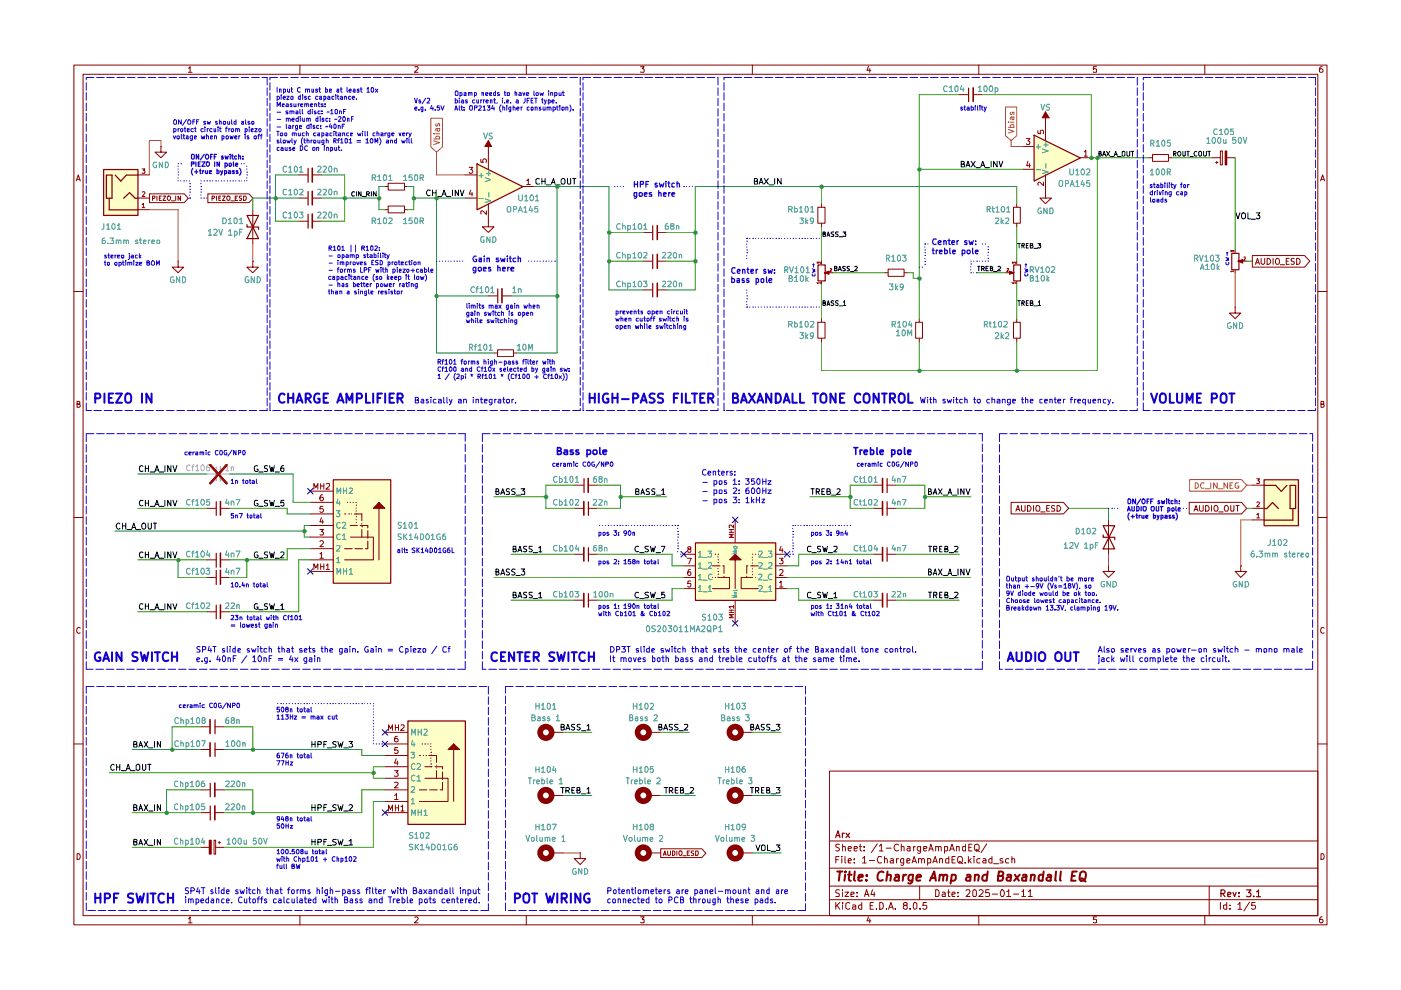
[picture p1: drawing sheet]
<svg xmlns="http://www.w3.org/2000/svg" width="297mm" height="210mm" viewBox="0 0 297 210" stroke-linecap="round" stroke-linejoin="round" font-family="sans-serif">
<g fill="none" stroke="#890000" stroke-width=".21">
<path d="M15.7 13.8h265.6v182.3h-265.6zM17.6 15.7h261.8v178.4h-261.8zM40 14.5l.3-.4v1.2M40 15.3h.7M63.6 13.8v1.9M88 14.2l.6-.1v.4l-.7 .8h.7M111.6 13.8v1.9M135.8 14.1h.8l-.5 .5 .5 .1v.5h-.8M159.5 13.8v1.9M184.1 14.1l-.3 .8h.9M184.4 14.6v.7M207.5 13.8v1.9"/>
<path d="M232.5 14.1h-.7v.6l.2-.1 .5 .1-.1 .6-.6-.1M255.4 13.8v1.9M280.3 14.1l-.4 .1a.94 .94 0 0 0 0 1.1h.4l.2-.1v-.4l-.3-.2h-.2l-.3 .2M16.2 38.4l.4-1.3 .4 1.3M16.3 38h.6M280 38.4l.4-1.3 .4 1.3M280.1 38h.6M15.7 61.8h1.9M279.4 61.8h1.9M16.3 85.7l.6-.1v-.4l-.6-.1v1.3h.5l.2-.5-.3-.2M280.1 85.7l.6-.1v-.4l-.6-.1v1.3l.6-.1 .1-.4-.3-.2M15.7 109.7h1.9"/>
<path d="M279.4 109.7h1.9M17 133.2l-.2-.2a.65 .65 0 0 0-.5 .6 .65 .65 0 0 0 .5 .7l.2-.1M280.8 133.2l-.3-.2a.65 .65 0 0 0-.5 .6 .65 .65 0 0 0 .5 .7l.3-.1M15.7 157.7h1.9M279.4 157.7h1.9M175.9 163.5h103.5v30.6h-103.5zM175.9 178.3h103.5M178 179.1l-.5-.1-.3 .2v.3l.8 .5-.3 .4-.5-.1M178.6 179.6l.6-.1v.9M178.6 179v1.4M179.8 179.9l.7-.1-.1-.3h-.5l-.1 .2 .1 .6h.5M181.1 179.9l.7-.1-.1-.3h-.6v.8h.6"/>
<path d="M182.2 179.5h.5M182.4 179v1.2l.3 .2M183.2 179.5v.2M186 178.9l-1.3 1.9M186.4 179.4l.5-.4v1.4M187.9 179.8h1.1M190.5 179.2a.68 .68 0 0 0-1 .4 .68 .68 0 0 0 .7 .8l.3-.1M191.1 179.6l.5-.1 .1 .9M191.1 179v1.4M192.4 179.5h.6v.9M193 179.8h-.5l-.2 .3 .2 .3 .5-.1M193.7 179.5v.9"/>
<path d="M194.1 179.5h-.3l-.1 .2M195.8 179.9l.7-.1-.1-.3h-.6v.8h.6M198.4 179.6l.5-.1 .1 .9M198.4 179.5v.9M199 179.7l.1-.2h.4l.1 .9M202.8 179.6l.6-.1v.9M202.8 179.5v.9M204.7 179.5h-.6l-.1 .2 .1 .6h.6M204.7 179v1.4M205.4 179.7h.5M206.1 179h-.7v1.4h.7M206.7 179.2l.3-.2a.73 .73 0 0 1 .6 .7 .73 .73 0 0 1-.6 .7l-.2-.1a.99 .99 0 0 1-.1-1.1z"/>
<path d="M209.2 178.9l-1.2 1.9M16.3 181a.66 .66 0 0 1 .7 .5 .66 .66 0 0 1-.2 .7h-.5zM40 194.8l.3-.4v1.3M40 195.7h.7M63.6 194.1v2M88 194.6l.4-.2 .2 .4-.7 .9h.7M111.6 194.1v2M135.8 194.4h.8l-.5 .5 .5 .1v.6h-.8M159.5 194.1v2M175.9 190.8h103.5M175.9 187.9h103.5M175.9 184.1h103.5"/>
<path d="M177.2 191.3v1.5M177.2 182.3h.5M177.5 191.9l.6 .9M177.9 181.6h-.7v1.4M178 188.7h-.7v.6a.53 .53 0 0 1 .5 .2 .53 .53 0 0 1 .1 .6h-.7M178.1 191.3l-.9 .9M178.5 181.6v.1M178.5 182v1M178.6 191.3v.2M178.6 188.6v.2M178.6 189.1v1M178.6 191.9v.9"/>
<path d="M179.2 189.1h.7l-.7 1h.7M179.2 181.6v1.2l.1 .2M179.8 182.5l.7-.1-.2-.4-.4 .1-.1 .7 .1 .2h.5M180.2 191.5l-.5-.2-.4 .4 .1 .9 .3 .2 .5-.2M180.4 189.7l.7-.2-.1-.3h-.6v.9h.6M180.8 191.9h.4l.2 .1v.8M181.1 182.9v.1M181.1 182.1v.2M181.4 192.2l-.6 .1v.4h.6M181.7 190v.1M181.7 189.2v.1M182.7 191.9h-.4l-.3 .2v.4l.3 .3 .4-.1"/>
<path d="M182.7 191.3v1.5M182.9 181.9l.4-.3v1.4M182.9 183h.7M183.2 180.3v.1M183.3 190.1l.4-1.5 .5 1.5M183.4 189.7h.7M184.1 194.4l-.3 .8h.9M184.3 182.5h1.1M184.4 194.8v.9M184.5 192h.5M185 188.6l-.3 1.1h.8M185.2 191.3h-.7v1.5h.7"/>
<path d="M185.3 189.1v1M185.8 192.6v.2M186.4 180.4h.8M186.5 191.3l.7 .2v1.1l-.3 .2h-.4zM186.9 181.7l-.6-.1a1.02 1.02 0 0 0 0 1.4l.6-.1M187.5 182.2l.2-.2 .3 .1 .1 .9M187.5 181.6v1.4M188 192.6v.2M188.4 192.8l.5-1.5 .5 1.5M188.6 192.4h.6M188.8 182.1h.6v.9h-.6l-.1-.4 .7-.2M189.8 192.6v.2"/>
<path d="M190.1 182v1M190.5 182l-.4 .3M191.6 182v1.2a.36 .36 0 0 1-.6 .2M191.6 182.1l-.4-.1-.3 .3 .1 .6 .6 .1M191.9 191.9h-.3l-.1-.3a.46 .46 0 0 1 .4-.3 .46 .46 0 0 1 .5 .3l-.1 .3-.6 .1a.43 .43 0 0 0-.1 .6 .43 .43 0 0 0 .6 .1 .43 .43 0 0 0 .1-.6l-.2-.2M192.3 182.5l.7-.1-.1-.3h-.6v.9h.6M193 192.6v.2M193.4 183l.4-1.4 .5 1.4M193.5 182.6h.6M193.7 191.5l.4-.2 .3 .3v.9l-.3 .3a.82 .82 0 0 1-.4-1.3zM194.7 182.2l.1-.1a.36 .36 0 0 1 .6 .2v.7M194.7 182v1"/>
<path d="M195 187.9v2.9M195.1 192.6v.2M195.2 180.3l-.5 .1-.2-.2 .1-.7h.6v1.3l-.3 .1-.3-.1M195.4 182.3l.2-.3 .3 .1 .1 .9M196.4 191.3h-.7v.7l.6-.1 .2 .6-.3 .3h-.4l-.1-.2M196.7 182.1l.4-.1 .3 .3-.1 .7h-.6M196.7 182v1.5M196.9 180.4l.5-1.4 .5 1.4M197 180h.7M197.8 183l.5-1.4 .4 1.4M198 182.6h.6M198.4 188.6a.8 .8 0 0 1 .8 .6 .8 .8 0 0 1-.3 .9h-.5z"/>
<path d="M199.2 182.2l.3-.2 .3 .1v.9M199.2 182v1M199.8 189.2l.4-.1 .2 .2v.8h-.6l-.1-.4 .7-.2M200.2 180.3l.5 .1 .2-.1-.1-.8h-.6v1.4M200.9 189.1h.5M201.1 188.6v1.3l.1 .2h.2M201.2 181.6v1.4h-.6l-.1-.8 .2-.2 .5 .1M201.3 180.4l.5-1.4 .6 1.4M201.5 180h.7M201.8 189.7l.7-.2-.1-.4h-.4l-.2 .2v.6l.1 .2h.5M201.8 182.3h.6M202.5 181.6h-.7v1.4h.7"/>
<path d="M203.1 190v.1M203.1 189.2v.1M203.1 181.8l.2-.2h.5a.94 .94 0 0 1 0 1.4h-.5a.99 .99 0 0 1-.2-1.2zM203.4 182.6l.7 .5M204.6 182.9v.1M204.8 188.8l.6-.2 .3 .4-.1 .3-.8 .8h.9M205.3 181.6v1.4M205.5 182.5l.4 .5M205.9 182l-.6 .6M206.3 188.8l.4-.2 .3 .4v.8l-.2 .3h-.4l-.2-.3zM206.5 181.6v.1M206.5 182v1"/>
<path d="M206.9 180.1l.8 .5M207.5 194.1v2M207.6 188.8l.2-.2h.3l.3 .5v.2l-.9 .8h.9M207.8 182.1l-.5-.1-.2 .3 .1 .6 .6 .1M208.4 182.1l.4-.1 .2 .3v.7h-.6v-.4l.6-.2M209.7 188.6h-.7v.7h.7v.7h-.7M210.3 181.6v1.4h-.5l-.2-.7 .3-.3 .4 .1M210.4 189.6h1.1M210.7 183.1h1.1M212.4 188.6a.87 .87 0 0 1 .3 1.5h-.4l-.2-.5 .1-.6zM212.6 182.1a.36 .36 0 0 0-.6 .2l.7 .4-.1 .3h-.6M213.4 189.1l.4-.2 .1-.3v1.5"/>
<path d="M213.4 190.1h.9M213.9 182.1l-.5-.1-.2 .3 .1 .6 .6 .1M214.5 182.2v-.1a.36 .36 0 0 1 .6 .2v.7M214.5 181.6v1.4M214.9 189.6h1.1M216.7 189.1l.3-.5v1.5M216.7 190.1h.7M218 189.1l.4-.5v1.5M218 190.1h.9M232.5 194.4h-.7v.6h.7v.6h-.7M255.4 194.1v2M256.4 187.9v6.2"/>
<path d="M258.7 191.3v1.5M260.1 191.9h-.7v.7l.3 .2 .4-.1M260.1 191.3v1.5M260.8 192.6v.2M260.8 191.9v.1M262.5 191.8l.4-.5v1.5M262.5 192.8h.8M264.9 191.3l-1.2 1.8M266.1 191.3h-.7l-.1 .7 .7-.1 .2 .6-.3 .3h-.4l-.2-.2M280.1 181a.66 .66 0 0 1 .6 .5 .66 .66 0 0 1-.2 .7h-.4zM280.3 194.4a.72 .72 0 0 0-.5 .5 .72 .72 0 0 0 .2 .8l.4-.1a.42 .42 0 0 0 0-.6 .42 .42 0 0 0-.6 0l-.1 .2"/>
</g>
<g fill="none" stroke="#890000" stroke-width=".25">
<path d="M177.2 177.6l.5-1.5 .4 1.5M177.3 177.2h.7M178.6 176.7v.9M179 176.7h-.2l-.2 .2M179.4 176.7l.7 .9M180.1 176.7l-.7 .9M258.9 189.4h.7l.1-.5-.2-.2h-.6v1.4M259.2 189.4l.5 .7M260.3 189.7l.7-.2-.1-.2h-.6v.7h.6M261.4 189.2l.3 .9 .4-.9M262.7 190v.1M262.7 189.3v.1"/>
<path d="M264.3 188.7h.9l-.5 .6 .4 .1v.6h-.8M265.8 190v.1M266.4 189.1l.3-.2 .1-.2v1.4M266.4 190.1h.9"/>
</g>
<g fill="none" stroke="#890000" stroke-width=".42">
<path d="M177.5 184.8h1.1M178.1 184.8l-.3 1.9M179.2 185.5l-.2 1.2M179.3 184.8l-.2 .1 .1 .1 .1-.2-.1 .2M179.8 185.5h.8M180.1 184.8l-.1 1.7 .4 .2M181.2 184.8l-.1 1.7 .2 .2M182 186.1l.9-.2v-.4h-.6l-.2 .2-.1 .9h.8M183.7 186.6v.1M183.8 185.5v.2M187.3 185l-.1-.1a.85 .85 0 0 0-1.1 .7v.6a.66 .66 0 0 0 1.1 .4M188.1 185.6l.1-.1a.48 .48 0 0 1 .7 .2l-.1 1"/>
<path d="M188.2 184.8l-.3 1.9M189.9 185.5h.6v1.2M190.6 185.9l-.8 .2-.2 .4 .3 .2 .6-.1M191.6 185.5l-.2 1.2M192.2 185.5h-.5l-.1 .3M193.6 185.5l-.2 1.5-.4 .3-.4-.1M193.6 185.5h-.8l-.2 .8 .3 .4 .5-.1M194.4 186.1l.9-.2-.1-.4a.6 .6 0 0 0-.8 .2v.9h.7M197.1 186.7l1-1.9 .3 1.9M197.4 186.1h.9M199.3 185.6l.2-.1h.4v1.2M199.3 185.5l-.2 1.2"/>
<path d="M200 185.7a.47 .47 0 0 1 .4-.2 .47 .47 0 0 1 .5 .2l-.2 1M201.8 185.5h.8v.8l-.4 .4-.6-.1M201.8 185.5l-.3 1.8M205 185.5h.7v1.2M205.8 185.9l-.9 .2-.1 .4 .2 .2 .7-.1M206.7 185.6l.1-.1a.48 .48 0 0 1 .8 .2l-.2 1M206.7 185.5l-.1 1.2M209.3 185.5a.65 .65 0 0 0-1 .3v.8l.3 .1 .6-.1M209.4 184.8l-.2 1.9M211.6 185.7l.9-.1 .2-.2-.1-.4-.2-.2h-.6l-.3 1.9h.7l.4-.1 .1-.5-.4-.4M213.6 185.5h.7l-.1 1.2M214.3 185.9l-.8 .2-.1 .1 .1 .4h.7"/>
<path d="M215.2 185.5l.8 1.2M216.2 185.5l-1.2 1.2M216.9 185.5h.7v1.2M217.6 185.9l-.8 .2-.1 .1v.4h.9M218.6 185.6l.3-.1h.4l-.1 1.2M218.7 185.5l-.2 1.2M221.2 185.5h-.8l-.2 .8 .1 .3h.7M221.3 184.8l-.3 1.9M222.1 185.5h.5l.3 .2-.2 1M222.9 185.9l-.7 .1-.3 .2 .1 .4 .1 .1 .7-.1M223.9 184.8l-.2 1.7 .2 .2M224.9 184.8l-.2 1.7 .2 .2"/>
<path d="M227.3 185.7h.6M228.3 184.8h-.9l-.3 1.9h.9M229.1 185a.7 .7 0 0 1 1.1 0 1.36 1.36 0 0 1-.6 1.7l-.5-.1a1.87 1.87 0 0 1 0-1.6zM229.2 186.2l.4 .1 .6 .6"/>
</g>
<g fill="#feffc6">
<path d="M101.1 34.7l9.7 4.8-9.7 5z"/>
<path d="M70.6 101.7h12.2v21.9h-12.2z"/>
</g>
<path d="M44.6 98.6l3.4 3.9M48 98.6l-3.4 3.9" fill="none" stroke="#d70200" stroke-width=".42"/>
<g fill="#feffc6">
<path d="M21.9 35.9h7.3v9.7h-7.3z"/>
<path d="M268 101.7h7.3v9.7h-7.3z"/>
<path d="M219.2 28.6l9.8 4.8-9.8 5z"/>
<path d="M147.4 115.1h17v12.2h-17z"/>
<path d="M86.4 152.8h12.2v22h-12.2z"/>
</g>
<g fill="none" stroke="#000" stroke-width=".21">
<path d="M75.2 40.7l-.4-.1-.2 .3v.5l.2 .2 .4-.1M75.6 40.6v1M76.5 40.6v1l-.5-1v1M76.8 41.7h.8M77.7 41.1h.4l.2-.3-.2-.2h-.4v1M78 41.1l.3 .5M78.7 40.6v1M79.8 40.6v1l-.6-1v1M91.2 40.4l-.5-.1a.61 .61 0 0 0-.2 .8 .61 .61 0 0 0 .7 .3M91.7 40.3v1.2M91.7 40.9h.8M92.5 40.3v1.2"/>
<path d="M92.7 41.7h.9M93.7 41.5l.4-1.2 .5 1.2M93.9 41.1h.6M94.7 41.7h.9M95.9 40.3v1.2M97.2 40.3v1.2l-.7-1.2v1.2M97.6 40.3l.4 1.2 .4-1.2"/>
</g>
<path d="M66.2 35.6v3M66.2 40.6v2.8M66.2 45.4v2.9M106.4 61.2v3" fill="none" stroke="#890000" stroke-width=".34"/>
<path d="M65.3 35.7v3M101.1 34.8l9.8 4.8-9.8 4.9zM65.3 40.6v2.9M65.3 45.4v3M105.5 61.3v2.9" fill="none" stroke="#890000" stroke-width=".25"/>
<g fill="none" stroke="#890000" stroke-width=".21">
<path d="M63.3 37.1h2M66.2 37.1h2M81.6 39.5h.7M82.3 38.9h3.5v1.4h-3.5zM85.8 39.5h.6M98.6 37.1h2.5M99.5 35.5h.7l-.4 .5 .4 .1v.4l-.2 .2h-.3l-.2-.1M101.9 33.8v.6l.5 .1v-.7h.6v.7M103.5 29.8l.7 1.3h-1.4zM103.5 29.8v6.1M110.8 39.5h2.5M111.7 38.3h.1l.2-.4v1.2"/>
<path d="M111.7 39.1h.7M63.3 46.9h2M63.3 42h2M66.2 46.9h2M66.2 42h2M81.6 44.4h.7M82.3 43.7h3.5v1.4h-3.5zM85.8 44.4h.6M98.6 42h2.5M99.8 40.3l-.3 .8h.7M100.1 40.8v.8M103.1 44.7v.8l-.8-.8-.4 .1 .1 .6"/>
<path d="M103.5 46.9v1.2h1.2l-1.2 1.2-1.2-1.2h1.2M103.5 46.9h.1M103.5 43.2v3.7M103.5 62.7h2M104.7 74.8h.8M105.5 74.2h3.4v1.4h-3.4zM106.4 62.7h2M108.9 74.8h.7"/>
</g>
<path d="M101.5 37.3h.9M102 36.7v1M102.9 37.7l1.2 .4-1.2 .4M103.1 36.8h1M103.6 36.3v1M101.5 42.1h.9M102.9 42.2l1.2 .4-1.2 .3M103.6 40.8v.9" fill="none" stroke="#2d8f90" stroke-width=".21"/>
<path d="M91.4 25.1h2.4v6.1l-1.3 1.1-1.1-1.1zM91.9 29.9l1.3 .3-1.3 .4M91.9 28.4h.2M91.9 29.5h1.3M92.4 28.4h.8M92.5 29.5l-.1-.4 .2-.2 .5 .1v.5M92.5 26.2l-.1 .4 .2 .2 .4-.6 .2 .2-.1 .4M92.7 27.3v.4l.2 .2 .3-.2-.1-.4M93.2 27.3h-.7v.5" fill="none" stroke="#cb7100" stroke-width=".21"/>
<path d="M103.5 29.8l.7 1.3h-1.4z" fill="#890000"/>
<g fill="none" stroke="#890000" stroke-width=".21">
<path d="M103.5 32.3h.1M73.1 109h.2M73.1 116.3h1.6M73.7 106.5h.1M73.9 109h.1M74.3 113.9h4.9v4.8h-6.1M74.3 106.5h.1M74.3 111.4h1.5M74.5 109h.1M74.8 106.5h.1M75.1 109h1.6v1.4M75.3 116.3h1.6"/>
<path d="M75.4 106.5h.1M75.5 111.4h.1M75.5 109.6h.1M75.5 109h.1M75.5 107.1h.1M75.5 107.7v.1M75.5 108.3v.1M75.5 110.2h.1M75.5 110.7v.1M76.4 111.4h1.6v.5M76.7 111.7h.1M76.7 111v.1"/>
<path d="M76.7 112.3v1.6M78 114.7v1.6h-.5M78 112.5v1.6M80.3 106.5l1.3 1.3h-2.4l1.1-1.3v12.2"/>
</g>
<path d="M80.3 106.5l1.3 1.3h-2.4l1.1-1.3v12.2z" fill="#890000"/>
<g fill="none" stroke="#890000" stroke-width=".25">
<path d="M22 35.9h7.3v9.8h-7.3zM22.6 37.1h1.1v4.9h-1.1zM24.4 37.1l1.2 1.3 1.2-1.3h2.5M219.2 28.7l9.9 4.8-9.9 4.9zM23.2 42v2.5h6.1M26.2 42l1.3-1.1 1.2 1.1h.6M52.4 47.6v.5h2.4v.5M52.4 45.7h2.4l-2.4 4.9h2.4zM138.4 47.9v2.9M138.4 54v2.9M138.4 60.1v2.8M45.8 106.4v2.9"/>
<path d="M45.8 117.3v3M70.7 101.7h12.1v22h-12.1zM188.1 101.5v2.9M188.1 106.4v2.9M188.1 116.1v2.9M233.9 113.4v.5h2.4v.5M233.9 111.5h2.4l-2.4 4.9h2.4zM268 101.7h7.3v9.8h-7.3zM268 107.8h.6l1.2-1.2 1.3 1.2M268 102.9h2.5l1.2 1.3 1.1-1.3M273.5 102.9h1.2v4.9h-1.2zM274.1 107.8v2.5h-6.1"/>
<path d="M45.8 120.9v3M188.1 125.9v2.8"/>
</g>
<g fill="none" stroke="#890000" stroke-width=".21">
<path d="M29.2 37.1h2.5M30.1 35.8h.6l-.3 .4h.2l.1 .1-.1 .4h-.5M34.1 31.1v1.2h1.2l-1.2 1.1-1.2-1.1h1.2M34.1 31.1h.1M216.8 31.1h2.4M216.8 35.9h2.4M217.6 29.4h.8l-.5 .5 .4 .1v.6h-.5l-.2-.1M217.9 34.2l-.2 .9h.7M218.3 34.7v.8M220 27.7v.6l.6 .1v-.6l.1-.2h.4l.1 .2-.1 .6M221.2 38.6v.8l-.8-.8-.4 .3 .1 .4M221.7 23.7l.7 1.3h-1.4z"/>
<path d="M221.7 23.7v6.1M221.7 37.1v3.7M229 33.4h2.4M229.9 32.2l.3-.4v1.3M229.9 33.1h.6M243.6 33.4h.7M244.3 32.8h3.4v1.4h-3.4zM247.7 33.4h.8M257 33.4h1.7M257.7 34.5h.5M258 34.2v.5M258.7 32h.5v3h-.5z"/>
<path d="M259.8 32h.3v3h-.3zM260.1 33.4h1.8M29.2 42h2.5M29.2 44.4h2.5M30.1 43.3l.3-.2v.9M30.1 40.7l.5-.1 .1 .2-.6 .9h.6M30.1 44h.6M31.7 41.1h7.4l.8 .9-.8 1h-7.4zM32.3 42.1h.4l.2-.4-.6-.1v.9M33.3 41.6v.9M33.8 42h.2M34.2 41.6h-.4v.9h.4"/>
<path d="M34.5 41.6h.6l-.6 .9h.6M35.6 41.7h.5a.6 .6 0 0 1-.2 .8h-.2a.6 .6 0 0 1-.1-.8zM36.3 42.6h.8M37.3 41.6v.9M37.8 55.4v1.2h1.1l-1.1 1.2-1.3-1.2h1.3M37.8 55.4h.1M38.3 41.6v.9l-.5-.9v.9M44.1 41.1h8.7l.8 .9-.8 1h-8.7zM45 42.1h.3l.3-.4-.2-.1h-.4v.9M45.9 41.6v.9M46.4 42h.3M46.8 41.6h-.4v.9h.4"/>
<path d="M47.2 41.6h.6l-.6 .9h.6M48.2 41.7h.5a.6 .6 0 0 1-.2 .8h-.2a.6 .6 0 0 1-.1-.8zM48.9 42.6h.8M49.9 42h.3M50.4 41.6h-.5v.9h.5M51.2 41.6h-.4l-.1 .1 .5 .5v.2h-.5M51.6 41.6h.5a.54 .54 0 0 1 .1 .6 .54 .54 0 0 1-.6 .3zM53.6 55.4v1.2h1.2l-1.2 1.2-1.3-1.2h1.3M53.6 55.4h.1M53.6 44.4v7.3M136.4 49.3h1.9M136.4 55.4h1.9"/>
<path d="M139.4 49.3h1.9M139.4 55.4h1.9M214.9 43.9h1.4v3.4h-1.4zM215.6 43.2v.7M215.6 47.3v.8M221.7 40.8v1.2h1.2l-1.2 1.2-1.2-1.2h1.2M221.7 40.8h.1M265.5 54.2h11.1l1.1 1.2-1.1 1.2h-11.1zM266.2 56l.4-1.2 .4 1.2M266.3 55.7h.6M267.4 54.8v1l.2 .2h.3l.2-.2v-1M268.6 54.8a.65 .65 0 0 1 .8 .6 .65 .65 0 0 1-.8 .6z"/>
<path d="M269.9 54.8v1.2M270.7 54.8h.2a.73 .73 0 0 1 0 1.2h-.2a.86 .86 0 0 1 0-1.2zM271.4 56.1h1M272.7 55.4h.4M273.3 54.8h-.6v1.2h.6M274.4 54.9l-.4-.1-.3 .2 .1 .4 .6 .1v.4l-.2 .1h-.5M274.9 54.8a.65 .65 0 0 1 .8 .6 .65 .65 0 0 1-.8 .6zM136.4 61.5h1.9M139.4 61.5h1.9M194.1 68.3h1.5v3.4h-1.5zM194.9 67.6v.7M194.9 71.7v.8"/>
<path d="M43.9 118.7h1.9M43.9 107.8h1.9M46.7 118.7h2M46.7 107.8h2M65.8 118.7h4.8M65.8 116.3h4.8M65.8 113.9h4.8M65.8 111.4h4.8M65.8 109h4.8M65.8 106.5h4.8M65.8 104.1h4.8M66.5 103.7v-1.2l.5 .9 .4-.9v1.2"/>
<path d="M67.8 117.4h.2l.2-.3v1.3M67.8 114.8l.2-.2h.3l.3 .3-.1 .3-.7 .7h.8M67.8 112.3h.8l-.4 .4 .4 .2-.1 .5h-.7M67.8 118.4h.8M68 102.5v1.2M68 119.5v1.2M68 103h.7M68.2 109.7l-.4 1h.8M68.4 104.9a.72 .72 0 0 0-.6 .5 .72 .72 0 0 0 .3 .8h.2l.3-.3-.1-.4-.4-.1-.3 .3M68.4 110.2v.8M68.5 107.4h-.6l-.1 .5h.6l.2 .1v.4l-.3 .2h-.3l-.2-.1M68.7 102.5v1.2"/>
<path d="M68.7 119.5v1.2M69.2 119.9l.3-.4v1.2M69.2 102.6l.6-.1v.5l-.7 .7h.7M185.2 107.8h1.9M185.2 102.9h1.9M185.2 117.5h1.9M188 107.8h2M188 102.9h2M188 117.5h2M214.4 106.5h11.1l1.1 1.3-1.1 1.2h-11.1zM215.4 108.4l.4-1.2 .4 1.2M215.5 108h.6"/>
<path d="M216.6 107.2v1l.1 .2h.5l.1-.2v-1M217.8 107.2a.66 .66 0 0 1 .8 .4 .66 .66 0 0 1-.2 .8h-.6zM219.1 107.2v1.2M219.9 107.2a.46 .46 0 0 1 .6 .4l-.2 .8h-.5a.86 .86 0 0 1 .1-1.2zM220.6 108.5h1M221.9 107.8h.4M222.5 107.2h-.6v1.2h.6M223.6 107.3l-.4-.1-.3 .2 .1 .3 .6 .2v.4l-.7 .1M224.1 107.2a.66 .66 0 0 1 .7 .4 .66 .66 0 0 1-.2 .8h-.5zM235 120v1.2h1.3l-1.3 1.2-1.2-1.2h1.2M235 120h.1M235 110.2v7.3"/>
<path d="M252.1 106.5h11.1l1.1 1.3-1.1 1.2h-11.1zM253.2 108.4l.4-1.2 .4 1.2M253.2 108h.6M254.3 107.2v1l.2 .2h.4l.2-.2v-1M255.6 107.2a.66 .66 0 0 1 .7 .4 .66 .66 0 0 1-.2 .8h-.5zM256.9 107.2v1.2M257.6 107.2a.46 .46 0 0 1 .6 .4l-.1 .8h-.5a.86 .86 0 0 1 0-1.2zM258.4 108.5h.9M259.8 107.2a.46 .46 0 0 1 .6 .4l-.1 .8h-.5a.86 .86 0 0 1 0-1.2zM260.9 107.2l.1 1.2h.5l.1-1.2M262 107.2h.7M262.4 107.2v1.2"/>
<path d="M263.1 120v1.2h1.2l-1.2 1.2-1.2-1.2h1.2M263.1 120h.1M265.5 107.8h2.5M265.5 110.2h2.5M265.5 102.9h2.5M266.4 109.1l.4-.2v.9M266.4 106.5l.5-.1 .1 .2-.6 .8h.6M266.4 101.5h.6l-.3 .4h.3v.5l-.1 .1-.5-.1M266.4 109.8h.6M43.9 122.4h1.9M46.7 122.4h2M65.8 121.2h4.8"/>
<path d="M66.5 120.7v-1.2l.5 .9 .4-.9v1.2M68 120.1h.7M69.2 120.7h.6M185.2 127.3h1.9M188 127.3h2"/>
</g>
<g fill="none" stroke="#2d8f90" stroke-width=".21">
<path d="M219.7 31.2h.9M219.7 36h.9M220.1 30.6v1M221 36.1l1.2 .4-1.2 .3M221 31.6l1.2 .4-1.2 .4M221.3 30.7h.9M221.7 30.2v1M221.7 34.7v.9M71.3 108.3h.8l-.5 .5 .5 .1v.5l-.3 .2h-.3l-.2-.2M71.4 118.4l.3-.3v1.2M71.4 115.7h.6l.1 .5-.8 .6h.8M71.4 119.3h.7"/>
<path d="M71.5 104.6v-1.1l.3 .8 .4-.8v1.1M71.6 105.8l-.2 .9h.7M72 106.3v.8M72.1 113.3l-.2-.1a.67 .67 0 0 0-.5 .5 .67 .67 0 0 0 .2 .7l.5-.1M72.1 110.9l-.2-.2a.65 .65 0 0 0-.5 .7 .65 .65 0 0 0 .5 .6l.2-.2M72.6 113.5l.4-.3v1.2M72.6 110.9l.1-.2h.4l.2 .3-.7 1h.7M72.6 114.4h.7M72.8 103.5v1.1M72.8 104.1h.7M73.5 103.5v1.1M74.1 103.5h.4l.3 .3-.8 .8h.8"/>
<path d="M71.5 121.8v-1.3l.3 .9 .4-.9v1.3M72.8 120.5v1.3M72.8 121.1h.7M73.5 120.5v1.3M74.1 120.8l.3-.3v1.3M74.1 121.8h.7"/>
</g>
<g fill="none" stroke="#000" stroke-width=".21">
<path d="M114.4 37.9h-.1a.45 .45 0 0 0-.7 .2v.7l.2 .2 .6-.1M114.9 37.8v1.2M114.9 38.4h.7M115.6 37.8v1.2M115.8 39.2h1M116.9 39l.4-1.2 .4 1.2M117 38.7h.6M117.9 39.2h.9M119 38l.5-.2a.86 .86 0 0 1 .1 1.2h-.5l-.1-.3zM120.3 37.8v1.1l.2 .1 .5-.1v-1.1M121.4 37.8h.7M121.8 37.8v1.2"/>
<path d="M159.9 38.4h.6v-.5l-.6-.1v1.2h.6l.1-.5-.2-.1M161 39l.4-1.2 .4 1.2M161.1 38.7h.6M162.1 37.8l.8 1.2M162.9 37.8l-.8 1.2M163.1 39.2h.9M164.3 37.8v1.2M165.6 37.8v1.2l-.8-1.2v1.2M203.8 34.8h.4l.3-.3-.1-.2-.6-.1v1.2h.6l.1-.5-.3-.1M204.8 35.4l.4-1.2 .5 1.2M205 35.1h.6M205.9 34.2l.9 1.2"/>
<path d="M206.8 34.2l-.9 1.2M206.9 35.6h1M207.9 35.4l.5-1.2 .4 1.2M208.1 35.1h.6M208.9 35.6h.9M210.1 34.2v1.2M211.4 34.2v1.2l-.7-1.2v1.2M211.8 34.2l.4 1.2 .4-1.2M233 32.6l.4-.1v-.3l-.4-.1v1h.3l.2-.3-.2-.2M233.8 33.1l.3-1 .3 1M233.8 32.8h.6M234.6 32.1l.7 1"/>
<path d="M235.3 32.1l-.7 1M235.5 33.2h.6M236.2 33.1l.4-1 .3 1M236.3 32.8h.5M237 33.2h.7M238.1 32.1l.4 .2v.6l-.2 .2-.4-.2v-.6zM238.9 32.1v.8l.2 .2 .4-.2v-.8M239.8 32.1h.6M240.1 32.1v1M248.8 32.6h.5v-.3l-.1-.2h-.4v1M249 32.6l.3 .5M249.9 32.1h.2a.6 .6 0 0 1 0 1h-.2a.6 .6 0 0 1 0-1z"/>
<path d="M250.8 32.1v.9l.2 .1 .3-.1v-.9M251.6 32.1h.5M251.9 32.1v1M252.3 33.2h.7M253.7 32.2a.45 .45 0 0 0-.6 .4 .45 .45 0 0 0 .6 .4M254.3 32.1l.5 .2v.6l-.2 .2-.4-.2v-.6zM255.2 32.1v.8l.2 .2 .4-.2v-.8M256 32.1h.6M256.4 32.1v1M174.5 49.6h.4v-.4h-.4v.9h.4l.1-.4-.2-.1M175.3 50.1l.3-.9 .3 .9M175.4 49.9h.5"/>
<path d="M176.8 49.2h-.4l-.2 .2 .2 .2a.34 .34 0 0 1 .3 .2 .34 .34 0 0 1 0 .3h-.5M177 56.9h.4l.1-.3-.2-.1h-.3v.9h.4l.1-.3-.2-.2M177.7 49.2h-.5v.4l.4 .1 .1 .3-.1 .1h-.5M177.7 57.4l.4-.9 .3 .9M177.9 50.2h.7M177.9 57.1h.4M178.7 49.2h.6l-.3 .3 .3 .1v.4h-.6M179.2 56.6l-.4-.1-.2 .1 .1 .3 .5 .2v.3h-.6M180.1 56.6l-.4-.1-.1 .1 .1 .3 .4 .2-.1 .3h-.4M180.3 57.6h.7M181.2 56.6l.4-.1 .2 .1-.6 .8h.6M207.3 56.5h.5"/>
<path d="M207.5 56.5v.9M208.1 57l.5-.1 .1-.3-.6-.1v.9M208.4 57l.3 .4M209 56.9h.4M209.5 56.5h-.5v.9h.5M210 56.9h.3l.2-.3-.5-.1v.9h.4l.1-.3-.3-.2M210.7 57.6h.7M211.6 56.6a.31 .31 0 0 1 .4-.1 .31 .31 0 0 1 .1 .4l-.6 .5h.7M54.6 98.8h-.5l-.2 .3v.6l.2 .2 .3 .1 .3-.2v-.3h-.3M56.7 98.8l-.4-.1-.3 .3 .1 .3 .6 .2v.3l-.1 .2-.6-.1M57.1 98.7l.4 1.3 .2-.9 .2 .9 .3-1.3M60.1 98.7a.72 .72 0 0 0-.6 .5 .72 .72 0 0 0 .3 .8l.4-.2v-.5l-.4-.1-.3 .3"/>
<path d="M54.6 117.1h-.5l-.2 .2v.6l.2 .3 .3 .1 .3-.2v-.4h-.3M54.6 106.1h-.5l-.2 .2v.7a.55 .55 0 0 0 .8 .2v-.4h-.3M54.9 118.4h.9M54.9 100.1h.9M54.9 107.4h.9M56.7 117.1l-.4-.1-.3 .3 .1 .2 .6 .3v.3l-.1 .2-.6-.1M56.7 106.1h-.6l-.1 .2 .1 .3 .6 .2v.4h-.7M57.1 117l.4 1.3 .2-1 .2 1 .3-1.3M57.1 106.1l.4 1.2 .2-.9 .2 .9 .3-1.2M58.3 118.4h1M58.3 100.1h1M58.3 107.4h1"/>
<path d="M59.5 117.2l.2-.2h.3l.2 .2v.3l-.8 .8h.8M60.2 106.1h-.6l-.1 .6 .2-.2h.3l.2 .2v.5h-.7M105.2 104.2l.5-.1v-.4l-.5-.1v1.2h.5l.1-.4-.3-.2M106.2 104.8l.4-1.2 .4 1.2M106.3 104.5h.5M108 103.7h-.6v.4l.6 .4-.1 .3h-.5M108.8 116.4h.4l.2-.2-.1-.4h-.5v1.2l.6-.1 .1-.3-.3-.2M109.2 103.7h-.7v.3l.2 .2h.3l.2 .4-.1 .2h-.6M109.4 105h.9M109.8 117l.4-1.2 .5 1.2M110 116.7h.5M110.5 103.6h.8l-.5 .5 .5 .1v.5h-.8"/>
<path d="M111.7 115.8h-.6a.47 .47 0 0 0 0 .5 .47 .47 0 0 0 .5 .2v.4h-.6M112.9 115.8l-.7 .1v.3l.7 .5-.3 .3-.4-.1M113 117.2h1M114.2 116.2l.4-.4v1.2M114.2 117h.7M134.8 104.2h.4l.3-.2-.1-.3-.6-.1v1.2h.6l.1-.5-.3-.1M135.4 115.9l-.5-.1a.61 .61 0 0 0-.3 .8 .61 .61 0 0 0 .8 .3M135.6 117.2h1M135.9 104.8l.3-1.2 .5 1.2M136 104.5h.6M137.5 115.8h-.6l-.2 .3 .3 .3h.2l.3 .3-.1 .2h-.7M137.7 103.7l-.5-.1-.2 .3 .2 .3 .5 .2v.3l-.7 .1"/>
<path d="M137.9 115.8l.3 1.2 .2-.8 .2 .8 .3-1.2M138.9 103.7h-.6v.4a.47 .47 0 0 1 .4 .2 .47 .47 0 0 1 .1 .5h-.6M139.1 105h.9M139.1 117.2h.9M140.2 115.8h.8l-.5 1.2M140.3 104l.3-.4v1.2M140.3 104.8h.7M172 115.9l-.6-.1-.2 .3v.7a.55 .55 0 0 0 .8 .1M172 103.6h.6M172.1 117.2h1M172.3 103.6v1.2M173.1 104.2h.6v-.5l-.6-.1v1.2"/>
<path d="M173.3 104.2l.4 .6M174 115.8h-.6l-.1 .3 .1 .2 .6 .3v.3h-.7M174.2 104.2h.5M174.4 115.8l.4 1.2 .1-.8 .3 .8 .2-1.2M174.8 103.6h-.6v1.2h.6M175.3 104.2h.5l.2-.2-.1-.3-.6-.1v1.2h.6l.2-.4-.3-.2M175.6 117.2h.9M176.3 105h.9M176.8 115.9h.7v.4l-.7 .7h.7M177.5 103.7l.4-.1 .2 .4-.7 .8h.7M196.8 104.2l.6-.1v-.4l-.6-.1v1.2h.6l.1-.4-.3-.2M196.8 115.8h.7"/>
<path d="M197.2 115.8v1.2M197.9 104.8l.4-1.2 .3 1.2M198 116.4h.5l.1-.5-.6-.1v1.2M198 104.5h.5M198.3 116.4l.3 .6M199 103.6l.7 1.2M199.2 116.4h.4M199.7 115.8h-.5v1.2h.5M199.7 103.6l-.7 1.2M200 105h.9M200.3 116.4l.6-.2-.1-.4h-.5v1.2l.6-.1v-.5h-.2M201 104.8l.4-1.2 .4 1.2"/>
<path d="M201.1 104.5h.6M201.3 117.2h.9M201.9 105h1M202.4 115.9l.5-.1 .2 .3-.7 .9h.7M203.1 103.6v1.2M204.4 103.6v1.2l-.7-1.2v1.2M204.8 103.6l.4 1.2 .5-1.2M105.2 121.2h.5v-.5l-.5-.1v1.3h.4l.2-.4-.3-.3M106.2 121.9l.4-1.3 .4 1.3M106.3 121.6h.5M108 120.7l-.5-.1-.1 .2v.4l.6 .4-.2 .3-.4-.1M108.8 126.2h.4l.2-.2v-.4h-.6v1.1h.6l.1-.4-.3-.1"/>
<path d="M109.2 120.7l-.5-.1-.2 .3v.3l.6 .2 .1 .3-.2 .2-.5-.1M109.4 122h.9M109.8 126.7l.4-1.1 .5 1.1M110 126.4h.5M110.5 120.6h.8l-.5 .6h.5v.6l-.2 .1h-.4l-.2-.1M111.7 125.6h-.6v.5a.47 .47 0 0 1 .4 .2 .47 .47 0 0 1 .1 .4h-.6M112.9 125.6h-.7v.4l.7 .4-.2 .3h-.5M113 126.9h1M114.2 125.9l.4-.3v1.1M114.2 126.7h.7M135.4 125.6a.61 .61 0 0 0-.8 .4 .61 .61 0 0 0 .3 .7h.5M135.6 126.9h1"/>
<path d="M137.5 125.6h-.7l-.1 .3 .3 .3h.2l.3 .4-.2 .1h-.6M137.9 125.6l.3 1.1 .2-.8 .2 .8 .3-1.1M139.1 126.9h.9M140.9 125.6h-.6v.6l.4-.2 .3 .2v.4l-.2 .1h-.5M172 125.6h-.1a.46 .46 0 0 0-.7 .2v.7l.2 .2h.6M172.1 126.9h1M174 125.6h-.4l-.3 .2 .1 .3 .6 .2v.4h-.7M174.4 125.6l.4 1.1 .1-.8 .3 .8 .2-1.1M175.6 126.9h.9M176.8 125.9l.3-.3v1.1M176.8 126.7h.7M196.8 121.2h.6v-.5l-.6-.1v1.3h.5l.2-.4-.3-.3"/>
<path d="M196.8 125.6h.7M197.2 125.6v1.1M197.9 121.9l.4-1.3 .3 1.3M198 126.2h.5l.1-.6h-.6v1.1M198 121.6h.5M198.3 126.2l.3 .5M199 120.6l.7 1.3M199.2 126.2h.4M199.7 125.6h-.5v1.1h.5M199.7 120.6l-.7 1.3M200 122h.9M200.3 126.2l.5-.1 .1-.5h-.6v1.1h.6l.1-.4-.1-.1h-.2"/>
<path d="M201 121.9l.4-1.3 .4 1.3M201.1 121.6h.6M201.3 126.9h.9M201.9 122h1M202.4 125.6h.5l.2 .2-.7 .9h.7M203.1 120.6v1.3M204.4 120.6v1.3l-.7-1.3v1.3M204.8 120.6l.4 1.3 .5-1.3"/>
</g>
<path d="M259.9 32v3M139.4 47.8v3M139.4 53.9v3M139.4 60v2.9M46.7 106.3v2.9M46.7 117.3v2.9M187.1 101.4v3M187.1 106.3v2.9M187.1 116.1v2.9M46.7 120.9v3M187.1 125.8v2.9" fill="none" stroke="#890000" stroke-width=".34"/>
<path d="M46.7 99v2.9" fill="none" stroke="#aaa" stroke-width=".34"/>
<path d="M45.8 99v3" fill="none" stroke="#aaa" stroke-width=".25"/>
<path d="M43.9 100.5h1.9M46.7 100.5h2" fill="none" stroke="#aaa" stroke-width=".21"/>
<path d="M44.6 98.6l3.4 3.9M48 98.6l-3.4 3.9" fill="none" stroke="#d70200" stroke-width=".42"/>
<g fill="none" stroke="#cb7100" stroke-width=".21">
<path d="M213.2 22.7h2.4v6.1l-1.2 1-1.2-1zM213.8 27.4l1.2 .5-1.2 .3M213.8 27h1.2v-.4l-.2-.2-.5 .1v.5M213.8 25.9h.1M214.2 25.9h.8M214.3 23.8l-.1 .3 .2 .2 .2-.2v-.3h.4v.5M214.5 24.8v.4l.2 .2 .3-.1v-.5h-.6l-.2 .2 .1 .3M252.2 101.7h11l1.1 1.2-1.1 1.2h-11zM253.4 102.4h.4a.66 .66 0 0 1 .3 .7 .66 .66 0 0 1-.7 .4zM255.3 102.4h-.5a.66 .66 0 0 0-.3 .7 .66 .66 0 0 0 .6 .4h.2M255.5 103.6h1M256.7 102.4v1.1"/>
<path d="M258.1 102.4v1.1l-.8-1.1v1.1M258.3 103.6h.9M260.3 102.4v1.1l-.8-1.1v1.1M260.8 102.9h.4M261.4 102.4h-.6v1.1h.6M262.6 102.4h-.5l-.2 .2 .1 .8 .3 .1h.3v-.5h-.2"/>
</g>
<path d="M221.7 23.7l.7 1.3h-1.4z" fill="#890000"/>
<path d="M203.4 20.1h1.9M206.3 20.1h2M221.7 26.2h.1M214 57.5l1 .3-1 .4z" fill="none" stroke="#890000" stroke-width=".21"/>
<path d="M206.3 18.6v2.9" fill="none" stroke="#890000" stroke-width=".34"/>
<path d="M205.4 18.7v2.8" fill="none" stroke="#890000" stroke-width=".25"/>
<g fill="none" stroke="#000" stroke-width=".21">
<path d="M215.7 51.6h.6M216.1 51.6v1M216.7 52.1h.4l.1-.4-.5-.1v1M216.8 52.1l.4 .5M217.6 52.1h.3M218 51.6h-.4v1h.4M218.4 52.1l.5-.1v-.3l-.5-.1v1h.5l.1-.4-.2-.1M219.2 52.7h.8M220 51.6h.6l-.3 .4 .3 .1v.4h-.6M215.7 63.8h.6M216.1 63.8v1M216.7 64.3h.4l.1-.5h-.5v1"/>
<path d="M216.8 64.3l.4 .5M217.6 64.3h.3M218 63.8h-.4v1h.4M218.4 64.3l.5-.1v-.4h-.5v1h.5l.1-.4-.2-.1M219.2 64.9h.8M220.1 64.1l.3-.3v1M220.1 64.8h.5"/>
</g>
<path d="M214 57.5l1 .3-1 .4z" fill="#890000"/>
<path d="M214.9 56.2h1.5v3.4h-1.5z" fill="none" stroke="#890000" stroke-width=".25"/>
<g fill="none" stroke="#890000" stroke-width=".21">
<path d="M213.2 57.8h.9M213.5 57h.3l-.3 .5h.3M214.7 55.9v-.3l.2 .2 .1-.2h.3v.3M215.3 60h-.6l.2 .2M215.3 59.8v.4M215.6 55.4v.6M215.6 59.7v.6M262.5 55.4l1-.4v.8zM214.9 68.3h1.4v3.4h-1.4zM215.6 67.6v.7M215.6 71.7v.8M261.9 65.1v1.3h1.2l-1.2 1.2-1.2-1.2h1.2"/>
<path d="M261.9 65.1h.1"/>
</g>
<path d="M262 45.1l.5 1.3 .4-1.3M263.3 45.3l.3-.2 .4 .2 .1 .7-.4 .4-.4-.2zM264.6 45.1v1.3h.6M265.3 46.5h.9M266.4 45.1h.7l-.4 .5 .3 .1v.6l-.5 .1-.1-.2" fill="none" stroke="#000" stroke-width=".21"/>
<path d="M262.5 55.4l1-.4v.8z" fill="#890000"/>
<path d="M261.2 53.7h1.5v3.5h-1.5z" fill="none" stroke="#890000" stroke-width=".25"/>
<g fill="none" stroke="#890000" stroke-width=".21">
<path d="M173.4 43.9h1.5v3.4h-1.5zM174.2 43.2v.7M174.2 47.3v.8M174.8 57.8l1-.3v.7zM187.5 57.8h.8M188.3 57.1h3.4v1.5h-3.4zM191.7 57.8h.7M261 53.5v-.4l.2 .2 .1-.2h.3v.4M261.6 57.5h-.6l.2 .2M261.6 57.4v.3M261.9 52.9v.7M261.9 57.2v.6"/>
<path d="M263.4 55.4h.9M263.7 54.6h.3v.2l-.3 .4h.3M173.4 68.3h1.5v3.4h-1.5zM174.2 67.6v.7M174.2 71.7v.8"/>
</g>
<path d="M174.5 64.3h.3l.2-.2-.2-.3h-.3v1l.5-.1v-.4h-.2M175.3 64.8l.3-1 .3 1M175.4 64.5h.5M176.8 63.8h-.4l-.2 .2 .4 .3 .2 .3-.2 .2-.4-.1M177.7 63.8h-.4l-.2 .2 .2 .3h.3l.1 .3-.2 .2-.4-.1M177.9 64.9h.7M178.8 64.1l.3-.3v1M178.8 64.8h.5" fill="none" stroke="#000" stroke-width=".21"/>
<path d="M174.8 57.8l1-.3v.7z" fill="#890000"/>
<path d="M173.4 56.2h1.6v3.4h-1.6zM124.8 116.1v2.9M147.4 115.1h17.1v12.2h-17.1zM124.8 125.9v2.8" fill="none" stroke="#890000" stroke-width=".25"/>
<g fill="none" stroke="#890000" stroke-width=".21">
<path d="M173.3 55.9v-.3l.2 .2v-.2h.4v.3M173.9 60h-.6l.1 .2M173.9 59.8v.4M174.2 55.4v.6M174.2 59.7v.6M175.7 57.8h.9M176 57h.3l-.3 .5h.3M121.8 117.5h2M124.7 117.5h2M151 120h1.7M151.6 117.5h.1M152.2 119.3h.1"/>
<path d="M152.2 118.7h.1M152.2 117.5h.1M152.2 118v.1M152.2 119.9v.1M153.2 120h.3v1.6M155.9 117.5l-1.2 1.2h2.4l-1.2-1.2v7.3M158.6 120h-.3v1.6M159.2 120h1.6M159.5 117.5h.1M159.5 119.4h.1M159.5 120h.1M159.5 118.1v.1"/>
<path d="M159.5 118.7v.1M160.1 117.5h.1M160.8 117.5h.1M121.8 127.3h2M124.7 127.3h2M151 122.4h.1M151.6 122.4h.1M152.2 121.8h.1M152.2 121.2h.1M152.2 120.5v.1M152.2 122.3l1.3 .1M153.5 122.4h1.2v2.4h-3.7"/>
<path d="M153.5 122.2v.2M158.3 122.4h-1.2v2.4h3.7M158.3 122.4h1.3M158.3 122.2v.2M159.5 121.8h.1M159.5 120.6h.1M159.5 121.2h.1M160.2 122.4h.1"/>
</g>
<path d="M123.8 116.1v2.9M123.8 125.8v2.9" fill="none" stroke="#890000" stroke-width=".34"/>
<path d="M155.9 117.5l1.2 1.2h-2.4l1.2-1.2v7.3z" fill="#890000"/>
<g fill="none" stroke="#890000" stroke-width=".21">
<path d="M121.8 107.8h2M121.8 102.9h2M124.7 107.8h2M124.7 102.9h2M144.9 120h2.5M144.9 117.5h2.5M145.7 118.4h.9l-.6 1.1M146 116.4l-.2-.2 .1-.2h.6v.3l-.6 .2v.6l.6-.1v-.5l-.2-.1M154.6 112.9h.9M154.6 112.3h.9M155 112.3v.6M155.5 113.3h-.9l.7 .3-.7 .4h.9"/>
<path d="M155.5 111.3v.6l-.5-.6-.4 .1 .1 .4M155.9 110.2v4.9M164.4 120h2.5M164.4 117.5h2.5M165.3 118.4h.7l-.4 .4 .4 .2-.1 .5h-.6M165.6 115.8l-.3 .9h.7M165.9 116.3v.8M144.9 124.8h2.5M144.9 122.4h2.5M146.4 120.7a.72 .72 0 0 0-.6 .6 .72 .72 0 0 0 .2 .7l.5-.2v-.5l-.5-.1-.2 .3M146.5 123.2h-.6l-.1 .6 .6-.1 .1 .6-.2 .2h-.3l-.2-.2M154.6 129.9h.9"/>
<path d="M154.6 129.4h.9M155 129.4v.5M155.5 130.3h-.9l.7 .3-.7 .4h.9M155.5 128.6h-.9l.3 .3M155.5 128.4v.5M155.9 127.3v4.9M164.4 124.8h2.5M164.4 122.4h2.5M165.3 123.5h.1l.2-.3v1.3M165.3 120.9l.1-.2h.4l.2 .3-.1 .3-.6 .7h.7M165.3 124.5h.7M42.6 158.9h1.9"/>
<path d="M42.6 154.1h1.9M45.6 158.9h1.9M45.6 154.1h1.9M89.5 157.7h.1M90.1 157.7h.1M90.7 157.7h.1M91.3 157.7h.1M91.4 159.5h.1M91.4 158.2v.1M91.4 158.8v.1M96.2 157.7l1.3 1.2h-2.5l1.2-1.2v12.2M42.6 167.5h1.9"/>
<path d="M42.6 179.7h1.8M44.4 178.1h.4v3h-.4zM45.4 178.1h.3v3h-.3zM45.6 167.5h1.9M45.7 179.7h1.8M46.3 178.6h.4M46.5 178.4v.5M88.9 167.5h1.6M88.9 160.2h.3M89.7 160.2h.1M90.1 165h4.9v4.9h-6.1M90.1 162.6h1.5"/>
<path d="M90.3 160.2h.1M90.9 160.2h1.6v1.4M91.1 167.5h1.6M91.4 162.6h.1M91.4 162h.1M91.4 160.1h.1M91.4 160.7v.1M91.4 161.3v.1M92.2 162.6h1.6v.5M92.5 162.8h.1M92.5 162.2h.1M92.5 163.4v1.6"/>
<path d="M93.8 165.9v1.6h-.5M93.8 163.7v1.6"/>
</g>
<g fill="none" stroke="#2d8f90" stroke-width=".21">
<path d="M148.1 119.6l.3-.3v1.2M148.1 117.2h.2l.1-.4v1.3M148.1 118.1h.7M149 118.2h.9M150.1 116.8h.8l-.4 .5 .4 .1v.5l-.2 .2h-.4l-.2-.2M150.2 119.4h.7v.4l-.8 .7h.8M155.6 116.7h.7M155.6 116.4h.7M155.9 116.4v.3M156.3 117h-.7l.5 .2-.5 .2h.7M156.3 115.8v.3l-.5-.3-.2 .1 .1 .2M160.9 119.4l.5-.1 .2 .2-.7 1h.7"/>
<path d="M160.9 117l.1-.2h.4l.2 .3-.7 1h.7M161.8 118.2h.9M162.9 116.8h.8l-.5 .5 .5 .1v.5l-.2 .2h-.4l-.2-.2M163 119.4h.7v.4l-.8 .7h.8M148.1 124.5l.3-.4v1.3M148.1 122.1l.3-.3v1.1M148.1 125.4h.7M148.1 122.9h.7M148.1 120.5h.7M149 125.5h.9M149 123h.9M149 120.6h.9"/>
<path d="M150.2 124.5l.3-.4v1.3M150.2 125.4h.7M151 121.8h-.5a.61 .61 0 0 0-.3 .7 .61 .61 0 0 0 .8 .4M155.6 125.9h.7M155.6 125.6h.7M155.9 125.6v.3M156.3 126.3h-.7l.5 .1-.5 .2h.7M156.3 125.2h-.7l.1 .1M156.3 125v.3M160.9 124.3l.1-.2h.4l.2 .3-.1 .3-.6 .7h.7M160.9 121.8h.6v.3l-.7 .8h.7M161.8 125.5h.9"/>
<path d="M161.8 123h.9M161.8 120.6h.9M163 124.5l.3-.4v1.3M163 125.4h.7M163.7 121.8h-.5a.61 .61 0 0 0-.3 .7 .61 .61 0 0 0 .8 .4"/>
</g>
<path d="M123.8 106.3v2.9M124.7 101.4v3M44.5 152.6v2.9M44.5 157.5v2.9M45.6 166v2.9" fill="none" stroke="#890000" stroke-width=".34"/>
<path d="M123.8 101.5v2.9M124.8 106.4v2.9M45.6 152.6v3M45.6 157.5v2.9M44.6 166.1v2.9" fill="none" stroke="#890000" stroke-width=".25"/>
<g fill="none" stroke="#000" stroke-width=".21">
<path d="M28.4 178.5h.5l.1-.4-.1-.1h-.5v1.2h.5l.1-.1v-.5l-.2-.1M29.5 179.2l.3-1.2 .4 1.2M29.5 178.8h.6M30.6 178l.7 1.2M31.3 178l-.7 1.2M31.5 179.2h.9M32.8 178v1.2M34 178v1.2l-.6-1.2v1.2M66.1 178v1.2M66.1 178.5h.7M66.8 178v1.2M67.4 178.6l.7-.1 .1-.4-.2-.1h-.6v1.2"/>
<path d="M68.7 178.5h.4M69.3 178h-.6v1.2M69.4 179.2h1M71.3 178h-.6l-.2 .1 .2 .4 .5 .1v.5h-.7M71.6 178l.4 1.2 .2-.9 .2 .9 .3-1.2M72.9 179.2h.9M74 178.3l.4-.3v1.2M74 179.2h.8"/>
</g>
<path d="M44.6 178.1v3" fill="none" stroke="#890000" stroke-width=".42"/>
<path d="M95 158.9l1.2-1.2v12.2v-12.2l1.3 1.2z" fill="#890000"/>
<path d="M45.8 128.3v2.9M86.5 152.9h12.2v21.9h-12.2zM44.6 170.9v3" fill="none" stroke="#890000" stroke-width=".25"/>
<g fill="none" stroke="#890000" stroke-width=".21">
<path d="M43.9 129.7h1.9M46.7 129.7h2M81.6 157.7h4.8M81.6 155.3h4.8M82.4 154.9v-1.2l.4 .8 .4-.8v1.2M83.8 153.7v1.2M83.8 154.3h.7M84.2 156.1h-.3l-.2 .3v.8a.42 .42 0 0 0 .6 0 .42 .42 0 0 0 0-.6l-.4-.1-.2 .3M84.3 158.5h-.6v.6h.6l.1 .4-.2 .3h-.4l-.1-.2M84.5 153.7v1.2M85 153.8h.7v.4l-.8 .7h.8M116.9 155.3h2.5"/>
<path d="M137.7 155.3h2.3M157.1 155.3h2.4M42.6 172.3h1.9M45.6 172.3h1.9M81.6 169.9h4.8M81.6 167.5h4.8M81.6 165h4.8M81.6 162.6h4.8M81.6 160.2h4.8M81.6 172.3h4.8M82.4 172v-1.3l.4 .9 .4-.9v1.3M83.7 168.7l.4-.5v1.3"/>
<path d="M83.7 165.9h.5l.2 .1-.1 .4-.6 .6h.7M83.7 163.4h.7l-.4 .4 .4 .3v.3l-.2 .2-.5-.1M83.7 169.5h.7M83.8 170.7v1.3M83.8 171.3h.7M84 160.9l-.3 .9h.7M84.2 161.4v.8M84.5 170.7v1.3M85 171h.2l.1-.3v1.3M85 172h.7M116.9 168.7h2.5M137.7 168.7h2.3"/>
<path d="M140.1 180h8.7l.8 .9-.8 .9h-8.7zM157.1 168.7h2.4M116.9 180.8h2.5M123 180.8v1.2h1.2l-1.2 1.3-1.2-1.3h1.2M123 180.8h.1M137.7 180.8h2.3M140.6 181.4l.4-1 .2 1M140.7 181.1h.4M141.6 180.4v1h.4l.2-.2v-.8M142.6 180.4h.3l.2 .2v.5l-.2 .3h-.3zM143.5 180.4v1M144 180.5h.5l.1 .5-.2 .4h-.3l-.2-.4z"/>
<path d="M144.8 181.4h.7M145.7 180.8h.3M146.2 180.4h-.5v1h.5M147.1 180.4l-.5 .1v.3l.5 .2v.3l-.5 .1M147.5 180.4l.5 .1 .1 .4-.2 .5h-.4zM157.1 180.8h2.4"/>
</g>
<g fill="none" stroke="#2d8f90" stroke-width=".21">
<path d="M87.1 159.5h.8l-.4 .4 .4 .2v.5h-.8M87.3 155.9v-1.3l.4 .8 .4-.8v1.3M87.5 157l-.3 .9h.8M87.8 157.5v.7M88.6 154.6v1.3M88.6 155.2h.7M89.3 154.6v1.3M89.9 154.8l.4-.2 .3 .3-.8 1h.8M87.2 169.6l.3-.4v1.2M87.2 166.9h.7v.4l-.8 .7h.8M87.2 170.4h.7M87.3 172.9v-1.2l.4 .9 .4-.9v1.2"/>
<path d="M88 164.5l-.3-.2a.65 .65 0 0 0-.5 .7 .65 .65 0 0 0 .5 .6l.3-.2M88 162.1l-.1-.1a.61 .61 0 0 0-.7 .3 .61 .61 0 0 0 .1 .7l.3 .2 .4-.2M88.4 164.7l.4-.4v1.3M88.4 162.1l.2-.2h.3l.3 .2-.1 .4-.7 .7h.8M88.4 165.6h.8M88.6 171.7v1.2M88.6 172.2h.7M89.3 171.7v1.2M89.9 172l.4-.3v1.2M89.9 172.9h.7"/>
</g>
<path d="M46.7 128.3v2.8M45.6 170.9v2.9" fill="none" stroke="#890000" stroke-width=".34"/>
<g fill="none" stroke="#000" stroke-width=".21">
<path d="M30.3 98.9l-.2-.2a.65 .65 0 0 0-.6 .7 .65 .65 0 0 0 .6 .6l.2-.2M30.8 98.7v1.3M30.8 99.3h.7M31.5 98.7v1.3M32.9 100l.4-1.3 .4 1.3M32.9 99.7h.6M35 98.7v1.3M36.2 98.7v1.3l-.6-1.3v1.3M36.7 98.7l.4 1.3 .4-1.3M25.4 111.1l-.2-.2a.64 .64 0 0 0-.6 .6 .64 .64 0 0 0 .6 .7l.2-.2M26 110.9v1.3M26 111.5h.7"/>
<path d="M26.7 110.9v1.3M26.9 112.3h1M27.9 112.2l.5-1.3 .4 1.3M28.1 111.8h.6M28.9 112.3h.9M30.1 111.1l.3-.2 .4 .2 .1 .7-.3 .4-.5-.2zM30.3 106.2l-.5-.1a.61 .61 0 0 0-.3 .8 .61 .61 0 0 0 .8 .3M30.3 117.2l-.2-.2a.6 .6 0 0 0-.6 .7 .6 .6 0 0 0 .7 .5l.1-.1M30.8 106.1v1.2M30.8 117v1.3M30.8 106.7h.7M30.8 117.6h.7"/>
<path d="M31.4 110.9v1l.3 .3 .4-.3v-1M31.5 106.1v1.2M31.5 117v1.3M31.8 100.1h1M31.8 107.4h1M31.8 118.4h1M32.5 110.9h.7M32.9 107.3l.4-1.2 .4 1.2M32.9 118.3l.4-1.3 .4 1.3M32.9 110.9v1.3M32.9 106.9h.6M32.9 117.9h.6"/>
<path d="M33.8 100.1h.9M33.8 107.4h.9M33.8 118.4h.9M35 106.1v1.2M35 117v1.3M36.2 106.1v1.2l-.6-1.2v1.2M36.2 117v1.3l-.6-1.3v1.3M36.7 106.1l.4 1.2 .4-1.2M36.7 117l.4 1.3 .4-1.3M30.3 128.1l-.5-.1a.61 .61 0 0 0-.3 .8 .61 .61 0 0 0 .8 .3M30.8 128v1.2M30.8 128.5h.7"/>
<path d="M31.5 128v1.2M31.8 129.3h1M32.9 129.2l.4-1.2 .4 1.2M32.9 128.9h.6M33.8 129.3h.9M35 128v1.2M36.2 128v1.2l-.6-1.2v1.2M36.7 128l.4 1.2 .4-1.2M54.6 128h-.5l-.2 .3v.6a.55 .55 0 0 0 .8 .2v-.4h-.3M54.9 129.3h.9M56.7 128h-.6l-.1 .2 .1 .3 .6 .3v.3h-.7M57.1 128l.4 1.2 .2-.8 .2 .8 .3-1.2"/>
<path d="M58.3 129.3h1M59.5 128.4l.4-.4v1.2M59.5 129.2h.7M28.4 157.8h.4l.2-.2v-.3l-.6-.1v1.2h.6v-.5l-.2-.1M29.5 158.4l.3-1.2 .4 1.2M29.5 158.1h.6M30.6 157.2l.7 1.2M31.3 157.2l-.7 1.2M31.5 158.6h.9M32.8 157.2v1.2M34 157.2v1.2l-.6-1.2v1.2M66.1 157.2v1.2"/>
<path d="M66.1 157.8h.7M66.8 157.2v1.2M67.4 157.8h.6l.2-.2-.1-.3-.7-.1v1.2M68.7 157.8h.4M69.3 157.2h-.6v1.2M69.4 158.6h1M71.3 157.3h-.7l-.1 .3 .3 .2h.2l.3 .4-.2 .2h-.6M71.6 157.2l.4 1.2 .2-.8 .2 .8 .3-1.2M72.9 158.6h.9M74 157.2h.8l-.5 .4 .5 .3v.3l-.2 .2-.6-.1M119 154.2h.4l.2-.3-.1-.2-.5-.1v1.2h.5l.1-.1v-.4l-.2-.1M120 154.8l.4-1.2 .4 1.2"/>
<path d="M120.1 154.4h.6M121.8 153.6h-.5l-.1 .2 .2 .4 .4 .1v.4h-.6M123 153.6h-.6a.47 .47 0 0 0 .1 .5 .47 .47 0 0 0 .4 .2v.4h-.6M123.3 154.9h.9M124.5 153.9l.3-.3v1.2M124.5 154.8h.6M139.7 154.2h.4l.2-.2-.1-.4h-.5v1.2l.6-.1 .1-.4-.3-.1M140.7 154.8l.4-1.2 .5 1.2M140.8 154.4h.6M142.6 153.6l-.7 .1v.3l.7 .4-.3 .4-.4-.1M143.8 153.6h-.6l-.2 .2 .3 .4h.2l.3 .2-.1 .3h-.7M143.9 154.9h1"/>
<path d="M145.1 153.7l.6-.1 .1 .5-.8 .7h.8M159.2 154.2h.4l.2-.2-.1-.4h-.5v1.2l.6-.1 .1-.4-.3-.1M160.2 154.8l.4-1.2 .4 1.2M160.4 154.4h.5M162.1 153.6h-.6a.47 .47 0 0 0 0 .5 .47 .47 0 0 0 .5 .2v.4h-.6M163.2 153.6l-.6 .1v.3l.6 .4-.2 .4-.4-.1M163.5 154.9h.9M164.6 153.6h.8l-.5 .4 .5 .3-.1 .4h-.7M24.2 162.2l-.1-.1a.61 .61 0 0 0-.6 .3 .61 .61 0 0 0 0 .8l.4 .1 .3-.1M24.7 162.1v1.2M24.7 162.6h.7M25.4 162.1v1.2"/>
<path d="M25.7 163.4h1M26.8 163.3l.4-1.2 .4 1.2M26.8 163h.6M27.7 163.4h.9M28.4 171.2l.6-.1v-.2l-.2-.3h-.4v1.3h.5l.1-.2v-.4l-.2-.1M29.1 162.1h.3l.2 .2v.9l-.2 .1-.5-.1v-.9zM29.5 171.9l.3-1.3 .4 1.3M29.5 171.4h.6M30.2 162.1v1.1l.2 .1h.2l.3-.2v-1M30.6 170.6l.7 1.3M31.3 170.6l-.7 1.3M31.3 162.1h.7"/>
<path d="M31.5 172h.9M31.7 162.1v1.2M32.8 170.6v1.3M34 170.6v1.3l-.6-1.3v1.3M66.1 170.6v1.3M66.1 171.2h.7M66.8 170.6v1.3M67.4 171.3h.5l.3-.4-.3-.3h-.5v1.3M68.7 171.2h.4M69.3 170.6h-.6v1.3M69.4 172h1M71.3 170.7l-.5-.1-.3 .3 .1 .2 .7 .3-.3 .5-.5-.1"/>
<path d="M71.6 170.6l.4 1.3 .2-1 .2 1 .3-1.3M72.9 172h.9M74 170.8l.2-.2h.3l.3 .3-.8 1h.8M118.9 167h.7M119.3 167v1.1M120 167.6h.5l.2-.2-.1-.4h-.6v1.1M120.3 167.6l.4 .5M121.2 167.6h.5M121.8 167h-.6v1.1h.6M122.3 167.6l.6-.1v-.5h-.6v1.1h.6l.1-.3-.2-.2M123.3 168.3h.9M124.5 167.3l.3-.3v1.1"/>
<path d="M124.5 168.1h.6M140.8 167h.8M141.2 167v1.1M141.9 167.6h.5l.3-.2-.1-.4h-.7v1.1M142.2 167.6l.5 .5M143.2 167.6h.4M143.8 167h-.6v1.1h.6M144.3 167.6l.6-.1v-.5h-.6v1.1h.6v-.3l-.2-.2M145.2 168.3h.9M146.4 167h.4l.3 .3-.8 .8h.8M159.1 167h.7M159.4 167v1.1"/>
<path d="M160.2 167.6h.5l.2-.1v-.5h-.7v1.1M160.3 179.2l.4 1.1 .4-1.1M160.5 167.6l.4 .5M161.5 179.3l.2-.1 .5 .1v.9l-.1 .1h-.5l-.1-.1zM161.5 167.6h.3M162 167h-.5v1.1h.5M162.6 167.6l.6-.1v-.5h-.6v1.1h.6v-.3l-.3-.2M162.7 179.2v1.1h.6M163.5 168.3h.9M164.6 167h.8l-.5 .5 .5 .1v.4l-.2 .1h-.6M164.6 179.2h.8l-.5 .4 .5 .2v.4l-.2 .1h-.6M163.5 180.5h.9"/>
</g>
<g fill="none" stroke="#890000" stroke-width="1.2">
<circle cx="115.7" cy="155.3" r="1.23"/>
<circle cx="136.4" cy="155.3" r="1.23"/>
<circle cx="155.9" cy="155.3" r="1.23"/>
<circle cx="115.7" cy="168.7" r="1.23"/>
<circle cx="136.4" cy="168.7" r="1.23"/>
<circle cx="155.9" cy="168.7" r="1.23"/>
<circle cx="115.7" cy="180.8" r="1.23"/>
<circle cx="136.4" cy="180.8" r="1.23"/>
<circle cx="155.9" cy="180.8" r="1.23"/>
</g>
<g fill="none" stroke="#2a8f00" stroke-width=".21">
<path d="M63.3 37.1h-4.9v9.8h4.9M68.2 37.1h4.9v9.8h-4.9M81.6 39.5h-1.3v4.9h1.3M86.4 39.5h1.3v4.9h-1.3M113.3 39.5h15.8v22h7.3M118.1 39.5v35.3h-8.5M174.2 39.5v3.7M194.9 35.9h21.9M203.4 20.1h-8.5v47.5M208.3 20.1h23.1v13.3h12.2M232.7 33.4v45.2h-58.5v-6.1M248.5 33.4h8.5"/>
<path d="M261.9 33.4v19.5M63.3 42h-9.7v2.4M68.2 42h12.1M87.7 42h10.9M92.5 42v32.8h12.2M129.1 55.4h7.3M129.1 49.3h7.3M141.3 55.4h6.1M141.3 49.3h6.1M174.2 48.1v7.3M176.6 57.8h10.9M192.4 57.8h1.2v1.2h1.3"/>
<path d="M207.1 57.8h6.1M215.6 43.2v-3.7h-68.2v22h-6.1M215.6 48.1v7.3M264.3 55.4h1.2M92.5 62.7h11M108.4 62.7h9.7M174.2 60.3v7.3M194.9 72.5v6.1M215.6 60.3v7.3M215.6 72.5v6.1M24.4 112.6h40.1M29.2 100.5h14.7"/>
<path d="M29.2 107.8h14.7M29.2 118.7h14.7M37.8 118.7v3.7h6.1M48.7 107.8h12.2v1.2h4.9M48.7 100.5h13.4v6h3.7M52.3 118.7v3.7h-3.6M65.8 116.3h-4.9v2.4h-12.2M65.8 111.4h-1.3v2.5h1.3M65.8 118.7h-2.5v11h-14.6M104.7 105.3h11M108.4 117.5h13.4M121.8 102.9h-6.1v4.9h6.1"/>
<path d="M126.7 102.9h4.9v4.9h-4.9M126.7 117.5h15.8v2.5h2.4M131.6 105.3h9.7M171.7 105.3h8.6M185.2 102.9h-4.9v4.9h4.9M185.2 117.5h-15.9v2.5h-2.4M190 102.9h6.1v4.9h-6.1M190 117.5h13.4M196.1 105.3h9.7M226.6 107.8h8.4v2.4M264.3 107.8h1.2M29.2 129.7h14.7"/>
<path d="M104.7 122.4h40.2M108.4 127.3h13.4M144.9 124.8h-2.4v2.5h-15.8M166.9 124.8h2.4v2.5h15.9M166.9 122.4h38.9M190 127.3h13.4M28 158.9h14.6M42.6 154.1h-6.1v4.8M47.5 154.1h6.1v4.8M47.5 158.9h29.2v1.3h4.9M119.4 155.3h6.1M140 155.3h6.1"/>
<path d="M159.5 155.3h6.1M23.1 163.8h56.1M28 172.3h14.6M28 179.7h14.6M42.6 167.5h-7.3v4.8M47.5 167.5h6.1v4.8M81.6 167.5h-4.9v4.8h-29.2M81.6 162.6h-2.4v2.4h2.4M81.6 169.9h-2.4v9.8h-31.7M119.4 168.7h6.1M140 168.7h7.4M159.5 168.7h6.1"/>
<path d="M159.5 180.8h6.1"/>
</g>
<path d="M34.1 31.1v-1.3h-2.4v7.3M92.5 32.3v4.8h6.1M214.4 29.8v1.3h2.4M31.7 44.4h6.1v11M53.6 51.7v3.7M261.9 57.8v7.3M235 117.5v2.5M264.3 102.9h1.2M265.5 110.2h-2.4v9.8M119.4 180.8h3.6" fill="none" stroke="#cb7100" stroke-width=".21"/>
<g fill="none" stroke="#1300ce" stroke-width=".21">
<path d="M18.3 17.5v1.6M18.3 19.6v1.7M19.9 16.4h-1.6v.5M20.5 16.4h1.6M22.6 16.4h1.6M24.8 16.4h1.6M27 16.4h1.6M29.2 16.4h1.6M31.4 16.4h1.6M33.6 16.4h1.6M35.8 16.4h1.6M38 16.4h1.6"/>
<path d="M40.2 16.4h1.6M42.3 16.4h1.6M44.5 16.4h1.6M46.7 16.4h1.6M48.9 16.4h1.6M51.1 16.4h1.6M53.3 16.4h1.6M55.5 16.4h1.1v1.6M56.6 18.6v1.6M57.2 17.5v1.6M57.2 19.6v1.7M58.8 18.5v1.1"/>
<path d="M58.8 16.4h-1.6v.5M59.3 19h.3v.6M59.3 18.9v.7M59.4 16.4h1.6M60.1 19h.4v.5h-.4M60.1 18.9v.9M61 18.9v.5l.1 .2 .3-.1M61.4 18.9v.7M61.6 16.4h1.6M61.7 18.9h.4M61.8 18.5v.9l.3 .2M63.7 18.6l-.3-.1-.3 .3v.5l.3 .3 .3-.1"/>
<path d="M63.8 16.4h1.6M64.8 19h.4v.6M64.8 18.9v.7M65.2 19l.2-.1 .2 .1v.6M66 16.4h1.6M66.1 18.9v.6h.4M66.5 18.9v.7M67.3 19l-.2-.1-.2 .1 .4 .2v.3h-.4M67.6 18.9h.4M67.7 18.5v1l.3 .1M68.2 16.4h1.6M69 19h.4v.5h-.4"/>
<path d="M69 18.5v1.1M69.8 19.2l.5-.1-.1-.2-.4 .1v.5h.5M70.4 16.4h1.6M71.5 19h.3v.6M71.8 19.1l-.4 .2 .1 .3 .3-.1M72.1 18.9h.5M72.3 18.5v1l.3 .1M72.6 16.4h1.6M73.6 18.5v.9l.1 .2M74 19.2l.5-.1-.2-.2-.3 .1v.4l.2 .2 .2-.1M74.8 16.4h1.6M74.9 19h.4v.6"/>
<path d="M75.3 19.1l-.5 .2 .2 .3 .3-.1M76.1 19l-.2-.1-.2 .1 .4 .2v.3h-.4M76.4 18.9h.4M76.5 18.5v.9l.3 .2M77 16.4h1.6M77.8 18.9l.3-.4v1.1M77.8 19.6h.5M78.7 18.6a.38 .38 0 0 1 .5 .1 .38 .38 0 0 1 0 .4l-.2 .5a.58 .58 0 0 1-.3-1zM79.2 16.4h1.6M79.6 18.9l.5 .7M80.1 18.9l-.5 .7M81.4 16.4h1.6"/>
<path d="M83.6 16.4h1.6M85.8 16.4h1.6M88 16.4h1.6M90.1 16.4h1.6M92.3 16.4h1.6M94.5 16.4h1.6M96.5 19.5l.2-.2 .4 .2-.1 .7h-.5zM96.7 16.4h1.6M98.4 19.6h.4v.6h-.4l.1-.3h.3M98.9 16.4h1.6M99.3 19.7l.4-.1v.6M99.3 19.6v.6"/>
<path d="M99.7 19.7l.4-.1v.6M101.1 16.4h1.6M102.2 19.7l.3-.1v.6M102.2 19.6v.6M103 20l.5-.1-.1-.3-.4 .1v.5h.4M103.3 16.4h1.6M103.8 20l.4-.1v-.3l-.4 .1v.5h.4M105.1 19.3v.9h-.4l-.1-.5 .5-.1M105.5 16.4h1.6M105.8 19.6h-.3v.3l.4 .3h-.4M106.9 19.6h.4M107 19.3v.9h.3"/>
<path d="M107.6 19.6l.4 .1-.1 .5h-.3zM107.7 16.4h1.6M109.2 19.7l.4-.1v.6M109.2 19.3v.9M109.9 16.4h1.5M110.1 19.6l.4 .1v.5h-.4l-.1-.1 .2-.2h.3M110.8 19.6l.3 .6 .2-.6M111.6 20l.5-.1-.1-.3-.4 .1v.5h.4M112 16.4h1.6M113.2 19.3v.9h.2M113.8 19.6l.3 .1-.1 .5-.4-.1zM114.2 16.4h1.6"/>
<path d="M114.5 19.6l.1 .6 .3-.4 .2 .4 .1-.6M116.3 19.3v.1M116.3 19.6v.6M116.4 16.4h1.6M116.8 19.7h.4v.5M116.8 19.6v.6M118.5 19.6v.6h.5M118.6 16.4h1.6M119 19.6v.6M119.2 19.6h.4M119.4 19.3v.9h.2M120.8 16.4h1.6"/>
<path d="M123 16.4h.1M123 16.4v1.6M123 18.6v1.6M123.6 17.5v1.6M123.6 19.6v1.7M125.2 16.4h-1.6v.5M125.8 16.4h1.6M128 16.4h1.6M130.2 16.4h1.6M132.4 16.4h1.6M134.6 16.4h1.6M136.7 16.4h1.6"/>
<path d="M138.9 16.4h1.6M141.1 16.4h1.6M143.3 16.4h1.6M145.5 16.4h1.7M147.7 16.4h1.7M149.9 16.4h1.7M152.1 16.4l.1 1.6M152.2 18.6v1.6M153.5 17.5v1.6M153.5 19.6v1.7M155.1 16.4h-1.6v.5M155.6 16.4h1.6"/>
<path d="M157.8 16.4h1.6M160 16.4h1.6M162.2 16.4h1.6M164.4 16.4h1.6M166.6 16.4h1.6M168.8 16.4h1.6M171 16.4h1.6M173.2 16.4h1.6M175.4 16.4h1.6M177.5 16.4h1.7M179.7 16.4h1.7M181.9 16.4h1.7"/>
<path d="M184.1 16.4h1.7M186.4 16.4h1.6M188.6 16.4h1.6M190.8 16.4h1.6M193 16.4h1.6M195.2 16.4h1.6M197.3 16.4h1.6M199.5 16.4h1.6M201.7 16.4h1.6M203.9 16.4h1.6M206.1 16.4h1.6M208.3 16.4h1.6"/>
<path d="M210.5 16.4h1.6M212.7 16.4h1.6M214.9 16.4h1.6M217.1 16.4h1.6M219.2 16.4h1.6M221.4 16.4h1.6M223.6 16.4h1.6M225.8 16.4h1.6M228 16.4h1.6M230.2 16.4h1.6M232.4 16.4h1.6M234.6 16.4h1.6"/>
<path d="M236.8 16.4h1.6M239 16.4h1.5M241.1 16.4h.1M241.1 16.4v1.6M241.1 18.6v1.6M242.4 17.5v1.6M242.4 19.6v1.7M244 16.4h-1.6v.5M244.6 16.4h1.6M246.8 16.4h1.6M248.9 16.4h1.6M251.1 16.4h1.6"/>
<path d="M253.3 16.4h1.6M255.5 16.4h1.6M257.7 16.4h1.6M259.9 16.4h1.6M262.1 16.4h1.6M264.3 16.4h1.6M266.5 16.4h1.6M268.7 16.4h1.6M270.8 16.4h1.7M273 16.4h1.7M275.3 16.4h1.6M277.5 16.4h1.4v1.6"/>
<path d="M278.9 18.6v1.6M18.3 21.8v1.7M18.3 24v1.7M18.3 26.2v1.7M18.3 28.4v1.7M18.3 30.6v1.7M18.3 32.9v1.6M18.3 35.1v1.6M18.3 37.3v1.6M18.3 39.4v1.6M36.7 28.8l.3 .7 .3-.7M36.8 27.3h.3l.2 .1v.5h-.5"/>
<path d="M36.8 27.3v.9M37 25.4l.4 .2-.1 .7-.5-.1v-.6zM37.6 28.9h.4v.5l-.2 .1-.3-.2zM37.8 37.1h.1M37.8 36.5h.1M37.8 34.7h.1M37.8 27.3v.6M37.8 35.2v.1M37.8 35.8v.1M37.8 37.7v.1M37.8 38.3v.1M38 27.3l-.2 .1"/>
<path d="M38.3 27.4l.1-.1 .4 .1-.2 .5h-.2zM38.3 38.4h.1M38.4 34.7h.1M38.4 25.4v.9l-.6-.9v.9M38.4 28.4v.9l.2 .2M38.8 28.8h.4M38.9 38.4h.1M38.9 28.4v.9l.3 .2M39 27.3h.4M39.2 26.9v1h.2M39.5 38.4h.1M39.5 28.9h.4v.6"/>
<path d="M39.5 25.3l-.8 1.3M39.7 27.6l.4-.1v-.2h-.4v.6h.4M39.9 29l-.4 .2 .1 .3 .3-.1M40 25.4h.2a.59 .59 0 0 1 .1 .9l-.4-.1a.6 .6 0 0 1 .1-.8zM40.1 38.4h.1M40.2 39.5h.1M40.2 38.9h.1M40.8 28.8v.7l-.2 .3-.2-.1M40.8 28.9l-.3-.1-.2 .2v.3l.2 .2 .3-.1M40.9 25.8h.3M41 27.3h-.3l-.2 .1 .1 .5h.4M41.2 29.1l.5-.1-.2-.2-.3 .1v.5h.4"/>
<path d="M41.2 27.3h.4M41.3 25.4h-.4v.9M41.4 26.9v1h.2M41.7 25.8h.3M42.2 25.4h-.5v.9M42.6 39.5h.1M42.6 38.4h.1M42.6 38.9h.1M42.7 28.8l.1 .7 .3-.5 .2 .5 .1-.7M43.1 27.3h-.3l-.2 .1 .2 .5h.3M43.3 38.4h.1M43.4 26.9v.1"/>
<path d="M43.4 27.3v.6M43.6 25.7l-.4 .1 .1 .3h.3v.2h-.4M43.8 28.9h.4v.6M43.8 28.4v1.1M43.9 38.4h.1M43.9 25.7l.2 .6 .2-.4 .1 .4 .2-.6M43.9 27.3v.6M44.2 27.3l-.3 .1M44.4 38.4h.1M44.6 29.1l.4-.1v-.2l-.4 .1v.5h.4M45 27.3h-.4l-.2 .1 .2 .5h.4M45 38.4h.1"/>
<path d="M45.4 27.3v.6h.2l.1-.1M45.5 28.9h.4v.6M45.5 28.8v.7M45.7 38.4h.1M45.7 27.3v.6M46.1 25.7h-.4v.3l.4 .2-.4 .1M46.2 26.9v.1M46.2 27.3v.6M46.3 38.4h.1M46.6 25.8l.3-.1v.6M46.6 25.4v.9M46.6 27.3h.3"/>
<path d="M46.7 26.9v.9l.2 .1M46.9 38.4h.1M47.1 28.9h.4v.5h-.4M47.1 28.8v1M47.4 25.7l.4 .1v.5h-.4zM47.5 38.4h.1M47.8 27.3h.4M47.9 28.9l.4-.1 .1 .2v.3l-.1 .2-.4-.1zM48.2 38.4h.1M48.2 26.9l-.3 .2v.8M48.3 25.7v.5h.4M48.5 27.3v.6"/>
<path d="M48.7 25.7v.6M48.8 38.4h.1M48.8 27.3l-.3 .1M48.8 28.8l.1 .7 .2-.5 .2 .5 .1-.7M49 27.4l.2-.1h.3v.5l-.3 .1zM49.1 25.4v.8l.2 .1M49.4 38.4h.1M49.8 29.1l.4-.1-.1-.2-.3 .1v.5h.4M50 27.3h.2l.2 .1v.5M50 38.4h.1M50 27.3v.6M50 25.4v.9h-.3l-.1-.5 .4-.1"/>
<path d="M50.4 27.4l.1-.1 .3 .1v.5M50.6 38.4h.1M50.6 28.8v.7M50.9 28.8l-.3 .2M51.1 34.7h.1M51.2 38.4h.1M51.2 25.7l.4 .1v.5h-.4l.1-.3 .3-.1M51.7 34.7h.1M51.8 38.4h.1M52 27.3h.4v.5l-.2 .1h-.2M52 28.4v.2M52 27.3v.9"/>
<path d="M52 28.8v.7M52.1 25.4v.8l.1 .1M52.3 37.1h.1M52.3 36.5h.1M52.3 35.2v.1M52.3 35.8v.1M52.3 37.7v.1M52.3 38.3v.1M52.7 28.9l-.2-.1-.1 .2 .4 .3-.1 .2-.3-.1M52.8 26.9v.1M52.8 27.3v.6M52.9 25.7h-.3v.3l.4 .2-.4 .1"/>
<path d="M53.3 27.6l.4-.1-.1-.2h-.3v.6h.4M53.4 25.7h.4v.6h-.4zM53.9 28.9h.5v.5l-.3 .1-.3-.2zM54 27.3h.5l-.5 .6h.5M54.7 28.8h.3M54.9 27.3h.3l.2 .1-.2 .5-.3-.1zM55 28.4l-.2 .2v.9M55.2 28.8h.3M55.5 28.4l-.1 .1v1M56.6 20.8v1.6M56.6 23v1.6M56.6 25.1v1.7"/>
<path d="M56.6 27.3v1.7M56.6 29.5v1.7M56.6 31.7v1.7M56.6 34v1.6M56.6 36.2v1.6M56.6 38.4v1.6M57.2 21.8v1.7M57.2 24v1.7M57.2 26.2v1.7M57.2 28.4v1.7M57.2 30.6v1.7M57.2 32.9v1.6"/>
<path d="M57.2 35.1v1.6M57.2 37.3v1.6M57.2 39.4v1.6M58.7 27.9h.5M58.8 20.5l.2-.1 .3 .3-.1 .3h-.4M58.8 22.6v-.9l.3 .7 .3-.7v.9M58.8 20.4v1M58.8 23.8h.7M58.8 25.3h.7M58.8 26.9h.7M58.9 27.9v.9M59.1 29.7h-.3v.3l.4 .2-.4 .1"/>
<path d="M59.2 31.3h-.4v.5h.4M59.5 28.2l.4 .1v.5h-.4zM59.5 29.4v.8l.2 .1M59.6 20.2h.1M59.6 31.3l.3-.1 .1 .2v.5M59.6 20.4v.7M59.9 22.3l.4-.1-.1-.2h-.3v.6h.3M60 20.7h.5l-.1-.3-.4 .2v.3l.2 .2 .3-.1M60 29.8l.5-.1v.6l-.5-.1zM60 31.5h-.3l-.2 .2 .2 .2 .3-.1M60.4 28.3h.4l-.1 .5-.3-.1zM60.5 31.2v.5l.1 .2 .3-.1"/>
<path d="M60.7 22l.4 .1v.5h-.4l-.1-.2 .5-.2M60.7 25.1h.3l.1 .1v.5M60.7 26.3l.1 1M60.7 25.1v.6M60.8 20.4h.5l-.5 .7h.5M60.8 29.7l.2 .6 .2-.4 .2 .4 .2-.6M60.9 31.2v.7M61 23.5l-.4 .1 .2 .3h.2v.2h-.4M61.1 25.2l.1-.1 .4 .1v.5M61.2 26.7l.3-.1 .1 .2v.5M61.5 23.6h.4v.5M61.5 23.5v.6"/>
<path d="M61.6 26.8l-.5 .2 .2 .3 .3-.1M61.6 31.3h-.3v.2l.4 .2-.1 .2-.3-.1M61.7 20.5h.4v.5l-.3 .1-.2-.2zM61.9 22h-.3v.3l.3 .1v.2h-.3M61.9 23.6h.4v.5M61.9 25.4l.5-.1-.2-.2-.3 .1v.4l.2 .1h.2M61.9 29.4v.8l.2 .1M62 28.3h.4v.5M62 28.2v.6M62.1 31.6l.4-.1-.1-.3-.3 .2v.3l.1 .2 .3-.1M62.1 26.6v.7M62.3 22v.5h.4"/>
<path d="M62.3 26.6l-.2 .2M62.3 29.7l.3 .6M62.4 28.3h.4v.5M62.7 23.5l.5 .1v.5h-.5l.1-.3h.4M62.7 22v.6M62.8 29.7l-.3 .9h-.2M63.1 26.6v.7l-.2 .3-.2-.1M63.1 26.7h-.4v.5h.4M63.2 25.1h-.3l-.2 .1 .2 .5h.3M63.2 28.2l.1 .6 .4-.1M63.2 22v.6M63.2 24.7v1"/>
<path d="M63.5 22l-.3 .2M63.5 26.9l.4-.1-.1-.2-.3 .1v.5h.4M63.6 23.2v.8l.2 .1M63.7 20.5l-.3-.1-.2 .3 .2 .4 .3-.1M63.7 24.7v.1M63.7 30.9h.2l.3 .3v.5l-.3 .2h-.2zM63.7 20.2v.9M63.7 25.1v.6M63.7 28.2v.6M63.8 22.3l.4-.1v-.2l-.4 .1v.4l.4 .1M64.1 23.2v.8l.2 .1M64.1 25.1v.5l.2 .1h.2"/>
<path d="M64.2 20.2h.1M64.2 29.2l-.3 .4v.7l.3 .4M64.2 20.4v.7M64.4 29.7h.4M64.5 28.2l-.4 .1v.4l.4 .1M64.5 29.4v.8l.3 .1M64.5 25.1v.6M64.6 22.1l.4-.1v.6M64.6 22v.6M64.9 20.5l-.2-.1-.1 .3 .4 .2-.1 .2-.3-.1M64.9 28.3h.5v.5M64.9 27.9v.9"/>
<path d="M65 22.1h.4v.5M65 25.1h.4v.6M65 25.1v.6M65.1 29.8h.4v.5M65.1 29.4v.9M65.2 31l-.3-.1-.3 .3v.5l.3 .2 .3-.1M65.4 25.2l.1-.1h.3v.6M65.5 26.7l-.3-.1-.2 .2v.3l.2 .2 .3-.1M65.5 26.3v1M65.8 20.5h-.4v.5h.4M65.8 23.2v.9h-.4v-.6h.4M65.9 22.3l.4-.1v-.2h-.4v.6h.4"/>
<path d="M66 26.3v.1M66 26.6v.7M66 29.7v.6M66.2 23.2v.1M66.2 29.7l-.2 .2M66.2 23.5v.6M66.3 31.3l.2-.1 .3 .2-.1 .4h-.4zM66.5 29.7l.5 .1-.1 .5h-.4zM66.7 22.1h.4v.5M66.7 26.7l-.2-.1-.1 .3 .4 .2-.2 .2-.2-.1M66.7 22v.6M67 23.5h-.3l-.1 .2 .5 .3-.5 .1"/>
<path d="M67 28.2h-.5v.2v.4h.5M67.1 31.3h.5v.6M67.1 31.2v.7M67.4 20.5l-.3-.1-.2 .3 .2 .4 .3-.1M67.4 25.1h-.4v.6h.4M67.4 28.2h.3v.6h-.3l-.1-.3 .4-.1M67.4 29.7v.5h.4M67.4 24.7v1M67.5 22h.3M67.6 21.7v.8l.2 .1M67.6 26.7h-.5v.5h.5M67.7 20.5h.5v.6"/>
<path d="M67.8 29.7v.6M67.9 23.5h-.4l-.1 .2 .1 .4h.4M67.9 24.7v.1M67.9 25.1v.6M68 27.2v.1M68 26.7v.1M68.2 20.7h-.5v.3h.5M68.2 24v.1M68.2 23.5v.1M68.2 28.8l.5-.1-.1-.5h-.4v.9M68.5 22l-.4 .1 .4 .3v.2h-.4M68.7 20.5h.4v.5h-.4"/>
<path d="M68.7 25.1h-.3l-.2 .1 .5 .2v.3h-.5M68.7 30.3l-.5-.1 .1-.5h.4v.9h-.5M68.7 20.4v1M68.7 30.9v.1M68.7 31.2v.7M68.9 22.5v.1M68.9 22v.1M69.1 28.2l.4 .1v.5h-.4v-.4h.4M69.2 29.8h.4v.5M69.2 29.4v.9M69.3 31.3l.2-.1 .2 .2v.5M69.3 31.2v.7"/>
<path d="M69.5 20.5l.3-.1 .1 .2v.5M69.5 25.1h-.4v.6h.4M69.5 26.8l-.2 .1-.1-.1-.1 .1M69.8 23.7l-.5 .1M69.9 20.7l-.5 .1 .2 .3 .3-.1M69.9 25.7h.1M69.9 25.1v.1M70 26.2l-.2 .7h.6M70.1 23.5l.3-.3v.9M70.1 31.3h.4v.5h-.4M70.1 24.1h.5M70.1 31.2v1"/>
<path d="M70.3 26.6v.7M70.4 28.2l-.5 .1v.4l.5 .1M70.8 20.5h-.4v.5h.4M70.8 27.9h.1M70.8 29.9h.3l.2-.4-.2-.1h-.3v.9M70.8 28.2v.6M70.9 26.3a.47 .47 0 0 1 .4 .5 .47 .47 0 0 1-.3 .5l-.2-.2zM71 31.2v.5l.1 .2 .3-.1M71 29.9l.3 .4M71 23.4l.2-.2 .3 .2v.7h-.4zM71.1 28.2h.4M71.2 20.2h.1"/>
<path d="M71.2 27.9v.7l.3 .2M71.2 20.4v.7M71.4 31.2v.7M71.5 25.2l-.5 .1M71.5 20.4h.4M71.5 29.7h.5M71.6 20.2v.7l.3 .2M71.7 24.8l.4-.1 .2 .2-.6 .8h.6M71.7 26.7l.3-.1 .1 .2v.5M71.7 26.6v.7M71.7 31.2h.4M71.8 28.2l.4 .1v.5h-.4l-.1-.3 .5-.1"/>
<path d="M71.8 30.9v.8l.3 .2M72 23.6h.4v.5M72 29.4l-.3 .1v.8M72 23.5v.6M72.2 20.5l.3-.1 .1 .2v.5M72.2 29.6l.3-.2v.9M72.2 30.3h.5M72.4 31.8v.1M72.6 26.8h.3M72.6 20.7l-.5 .1 .2 .3 .3-.1M72.6 28.3l.5-.1v.6M72.6 28.2v.6"/>
<path d="M72.7 24.8l.2-.1a.55 .55 0 0 1 .3 .5 .55 .55 0 0 1-.3 .5l-.3-.4zM72.8 23.6h.4M73.1 20.5l.2-.1 .2 .2v.5M73.1 26.3h-.5v1M73.1 20.4v.7M73.3 23.2h-.5v.9M73.3 29.4l.4 .1v.6l-.2 .2h-.3v-.2v-.6zM73.7 25.1h.3v.6M73.7 25.1v.6M73.9 28.2l-.4 .1v.4l.4 .1M74 29.6l.3-.2v.9M74 30.3h.6"/>
<path d="M74.3 20.5h-.4v.5h.4M74.3 28.4l.5-.1-.5-.1v.6h.4M74.5 25.2h.3M74.7 20.7h.5l-.2-.3-.3 .2v.3l.1 .2 .3-.1M74.9 24.7h-.4v1M75.6 21v.1M75.7 29.8h.8M75.7 30.1h.8M75.8 28.2l.2 .6 .2-.4 .2 .4 .1-.6M76.9 27.9h.1M76.9 28.2v.6M77.4 27.9l.1 .9"/>
<path d="M77.6 29.6l.3-.2v.9M77.6 30.3h.5M77.9 27.9l.1 .9M78.6 29.5l.1-.1a.47 .47 0 0 1 .4 .5 .47 .47 0 0 1-.4 .4l-.2-.3zM79.5 28.2l-.4 .1v.4l.4 .1M79.5 30.3v-.9l.3 .7 .3-.7v.9M79.9 28.3h.4v.5M79.9 27.9v.9M80.4 29.2a1.02 1.02 0 0 1 0 1.5M80.8 28.2h.4v.6h-.4v-.4h.4M81.6 28.2v.6M82 28.2l-.4 .2"/>
<path d="M82 29.7l.4 .1v.5h-.4l-.1-.2 .5-.2M82.6 28.8l-.4-.1 .1-.5h.3v.8h-.4M82.8 29.8h.4v.5M82.8 29.7v.6M83.1 28.4h.5l-.1-.2-.4 .1v.5h.4M84.1 29.4v.9h-.4v-.5l.4-.1M84.6 28.2l.2 .6 .2-.6M85.2 29.7l.1 .6 .2-.4 .2 .4 .2-.6M85.3 28.4h.6l-.1-.2-.5 .1 .1 .5h.4M86.2 28.2v.6M86.3 29.4v.1M86.3 29.7v.6"/>
<path d="M86.5 28.2h-.2l-.1 .2M86.7 29.4v.8l.2 .1M86.7 28.2l.3 .6M87.2 28.2l-.3 .8-.2 .1M87.2 29.4v.8l.2 .1M87.9 20.8l.3 1 .3-1M88 23l.4-.1-.1-.2-.3 .1v.5h.4M88.8 23.3v.1M89.2 21.3l-.3-.1-.1 .2 .4 .3-.1 .1h-.3M89.7 22.7v.9h-.4M89.7 22.8l-.3-.1-.2 .2v.3l.2 .2 .3-.1M90.2 23.3v.1"/>
<path d="M90.3 20.8l-.8 1.2M90.6 20.9h.5v.4l-.6 .5h.6M91.5 22.4l-.2 .6h.6M91.8 22.7v.7M92.3 23.3v.1M93.1 22.4h-.4v.5l.4-.1 .1 .4-.2 .2-.3-.1M93.5 22.4l.3 1 .3-1M96.4 23.4l.3-1 .3 1M96.5 21.3l.3-.1 .2 .1-.1 .5h-.4M96.5 20.8v1M96.5 23.1h.4M97.4 20.8v.1"/>
<path d="M97.4 22.4v.9l.1 .1M97.4 21.2v.6M97.5 20.2h.5l-.1-.6h-.4v1M97.7 22.7h.4M97.9 21.3l.2-.1 .2 .1v.5M97.9 22.4v.9l.2 .1M98.3 21.4h-.3l-.2 .2 .2 .2h.3M98.4 23.3v.1M98.4 22.8v.1M99.1 21.3h-.4l.1 .2h.3l-.1 .3h-.3M99.6 22.5h.6v.7l-.2 .2-.4-.2zM100.6 20.2h.4l-.1-.6h-.3v1"/>
<path d="M100.6 22.9h.5v-.5h-.5v1M100.7 21.3l-.3-.1-.2 .1v.5h.5M101.1 21.2v.6h.3M101.4 21.2v.6M101.5 22.5l.4-.1 .1 .4-.6 .6h.6M101.9 21.2v.6M102.2 21.2l-.3 .1M102.4 22.7l.3-.3v1M102.4 23.4h.6M102.5 21.2v.6M102.8 21.2l-.3 .1M103 21.5l.5-.1-.1-.2-.4 .1v.4l.2 .1h.3"/>
<path d="M103.3 22.4h.6l-.4 .4 .4 .1v.4h-.6M104 21.3h.3v.5M104 21.2v.6M104.5 22.4l-.3 .6h.6M104.6 21.2h.5M104.7 22.7v.7M104.8 20.8v1h.3M105.4 21.8l-.1 .1M106.3 22.3a.92 .92 0 0 0 0 1.4M106.5 20.8v.1M106.5 21.2v.6M106.6 22.8l.2-.1 .2 .2v.5"/>
<path d="M106.6 22.4v1M107 21.8h.1M107.4 21.5l.5-.1-.2-.2-.3 .1v.5h.4M107.4 22.4v.1M107.4 22.7v.7M108.3 21.8h.1M108.3 22.7v.9h-.4M108.3 22.8l-.3-.1-.1 .2v.3l.1 .2 .3-.1M108.8 22.8l.3-.1 .1 .2v.5M108.8 22.4v1M109.5 21.3l.2-.1 .2 .1v.5M109.6 23l.5-.1-.2-.2-.3 .2v.3l.1 .2 .3-.1"/>
<path d="M109.9 21.4h-.3l-.2 .2 .2 .2h.3M110.5 22.7v.7M110.7 22.7l-.2 .2M111.3 20.8v.7l-.3 .3M111.8 21.3h.3M112.2 22.8h-.4v.5h.4M112.3 20.8h-.5v1M112.6 22.8h.4v.5h-.4zM112.6 21.3h.3M113 20.8h-.4v1h.4M113.4 20.8h.5M113.5 22.8h.4v.6"/>
<path d="M113.5 22.7v.7M113.6 20.8v1M114.6 22.8l-.1-.1-.2 .2 .4 .3-.1 .2-.3-.1M114.8 21.2h.3M115 20.8v1h.1M115.1 22.7v.6h.5M115.4 21.2l.3 .6M115.6 22.7v.7M115.8 21.2l-.1 .6-.3 .3M116 22.8l.2-.1 .2 .2v.5M116 22.7v.7M116.2 21.3h.5v.5h-.5"/>
<path d="M116.2 21.2v.9M116.4 22.9l.1-.2 .3 .2v.5M117 21.5l.5-.1-.2-.2-.3 .1v.4l.2 .1h.2M117.3 22.8l.2-.1 .3 .2-.1 .4h-.4M117.3 22.7v1M117.6 20.2h.4v-.6h-.4v1M117.9 21.8h.1M118 22.7h.4M118.1 22.4v.8l.3 .2M118.7 22.4v.1M118.7 22.7v.7M119.1 22.8h.4l.1 .4-.2 .2-.3-.1z"/>
<path d="M120 22.8h.4v.6M120 22.7v.7M120.8 22.3a1.12 1.12 0 0 1 0 1.4M121.5 23.3v.1M123 20.8v1.6M123 23v1.6M123 25.1v1.7M123 27.3v1.7M123 29.5v1.7M123 31.7v1.7M123 34v1.6M123 36.2v1.6"/>
<path d="M123 38.4v1.6M123.6 21.8v1.7M123.6 24v1.7M123.6 26.2v1.7M123.6 28.4v1.7M123.6 30.6v1.7M123.6 32.9v1.6M123.6 35.1v1.6M123.6 37.3v1.6M123.6 39.4v1.6M130.3 39.5h.1M130.9 39.5h.1"/>
<path d="M131.6 39.5h.1M132.2 39.5h.1M144.9 39.5h.1M145.5 39.5h.1M146.1 39.5h.1M146.8 39.5h.1M152.2 20.8v1.6M152.2 23v1.6M152.2 25.1v1.7M152.2 27.3v1.7M152.2 29.5v1.7M152.2 31.7v1.7"/>
<path d="M152.2 34v1.6M152.2 36.2v1.6M152.2 38.4v1.6M153.5 21.8v1.7M153.5 24v1.7M153.5 26.2v1.7M153.5 28.4v1.7M153.5 30.6v1.7M153.5 32.9v1.6M153.5 35.1v1.6M153.5 37.3v1.6M153.5 39.4v1.6"/>
<path d="M204 22.8l-.2-.1-.1 .3 .4 .2-.1 .2-.3-.1M204.4 22.7h.3M204.5 22.4v.8l.2 .2M205.1 22.8l.2-.1 .2 .2v.5M205.5 22.9l-.5 .2 .1 .3 .4-.1M205.9 22.8l.3-.1 .2 .2-.1 .4h-.4M205.9 22.4v1M206.8 22.4v.1M206.8 22.7v.7M207.3 22.4v1M207.8 22.4v.1M207.8 22.7v.7"/>
<path d="M208 22.7h.4M208.2 22.4v.8l.2 .2M208.7 22.7l.2 .7M209.1 22.7l-.4 1M241.1 20.8v1.6M241.1 23v1.6M241.1 25.1v1.7M241.1 27.3v1.7M241.1 29.5v1.7M241.1 31.7v1.7M241.1 34v1.6M241.1 36.2v1.6"/>
<path d="M241.1 38.4v1.6M242.4 21.8v1.7M242.4 24v1.7M242.4 26.2v1.7M242.4 28.4v1.7M242.4 30.6v1.7M242.4 32.9v1.6M242.4 35.1v1.6M242.4 37.3v1.6M242.4 39.4v1.6M244.3 39.2l-.3-.1-.2 .2 .5 .2v.2h-.5M244.6 39.1h.3"/>
<path d="M244.7 38.8v.8l.2 .2M245.3 39.2l.2-.1 .2 .2v.5M245.7 39.4h-.3l-.2 .1 .2 .3 .3-.1M246.1 39.2h.4v.5h-.4M246.1 38.8v1M247 38.8v.1M247 39.1v.7M247.5 38.8l.1 1M247.9 38.8v.1M247.9 39.1v.7M248.2 39.1h.5M248.4 38.8v.9l.3 .1"/>
<path d="M248.8 39.1l.3 .7M249.3 39.1l-.3 .9h-.2M250.3 39.1h.3M250.6 38.8l-.2 .1v.9M251 39.2h.4v.5h-.4zM251.8 39.1v.7M252.1 39.1l-.3 .2M278.9 20.8v1.6M278.9 23v1.6M278.9 25.1v1.7M278.9 27.3v1.7M278.9 29.5v1.7"/>
<path d="M278.9 31.7v1.7M278.9 34v1.6M278.9 36.2v1.6M278.9 38.4v1.6M18.3 41.6v1.6M18.3 43.8v1.6M18.3 46v1.6M18.3 48.2v1.6M18.3 50.4v1.6M18.3 52.6v1.6M18.3 54.8v1.6M18.3 57v1.6"/>
<path d="M18.3 59.2v1.6M22.1 55.6h.3M22.3 55.3v.9h.1M22.5 54.1l-.3 .1 .4 .3-.1 .2h-.3M22.8 55.7h.4l-.1 .5-.3-.1zM22.9 54.1h.3M23 53.8v.9h.2M23.5 54.4l.5-.1v-.2h-.5v.6h.5M24.3 55.8l.4-.2 .1 .5-.3 .1zM24.4 54.1v.6M24.6 54.1l-.2 .2M24.9 54.4l.5-.1-.1-.2-.4 .1 .1 .5h.3"/>
<path d="M25.2 56.2h.5v-.6h-.5v1M25.8 54.1l.4 .1v.5h-.4zM26 55.6h.3M26.1 55.3v.8l.2 .1M26.7 55.3v.1M26.7 55.6v.6M27.1 55.7l.4-.1v.6M27.1 55.6v.6M27.4 54.1v.8l-.2 .1M27.4 53.8h.1M27.5 55.7l.4-.1v.6M27.9 54.1l.4 .1v.5h-.4l-.1-.3 .5-.1"/>
<path d="M28.4 55.3v.1M28.4 55.6v.6M28.8 55.6h.5l-.5 .6h.5M29.1 54.1l-.4 .1v.4l.4 .1M29.5 56l.6-.2-.1-.2-.5 .1v.4l.5 .1M29.5 53.8v.9M29.6 54.4l.3 .3M29.9 54.1l-.4 .3M31.2 55.7h.4l.1-.3-.5-.1v.9h.5v-.2l-.2-.3M32.3 55.3h.2a.59 .59 0 0 1 .1 .9l-.4-.1a.6 .6 0 0 1 .1-.8zM33.2 56.2v-.9l.2 .7 .4-.7v.9M40.2 42h.1"/>
<path d="M40.2 40.7h.1M40.2 40.1h.1M40.2 41.3v.1M42.6 42h.1M42.6 40.7h.1M42.6 40.1h.1M42.6 41.3v.1M43.2 42h.1M43.8 42h.1M56.6 40.6v1.6M56.6 42.8v1.6M56.6 45v1.6"/>
<path d="M56.6 47.1v1.6M56.6 49.3v1.6M56.6 51.5v1.6M56.6 53.7v1.6M56.6 55.9v1.6M56.6 58.1v1.6M57.2 41.6v1.6M57.2 43.8v1.6M57.2 46v1.6M57.2 48.2v1.6M57.2 50.4v1.6M57.2 52.6v1.6"/>
<path d="M57.2 54.8v1.6M57.2 57v1.6M57.2 59.2v1.6M69.8 52.6h.4l.1-.4h-.5v.9M69.8 54.3h.6M69.8 55.8h.6M69.8 57.3h.6M69.9 52.6l.4 .5M70.2 58.7l-.4-.1-.1 .2v.3l.1 .2 .4-.1M70.5 58.7h.5v.6M70.6 52.4l.4-.2v.9M70.6 53.1h.6"/>
<path d="M71 58.8l-.5 .1 .1 .4 .4-.1M71.5 58.7h.4v.5h-.4M71.5 58.6v1M71.5 57.1h.4M71.6 52.2h.1a.47 .47 0 0 1 .5 .4 .47 .47 0 0 1-.4 .5l-.3-.4zM71.6 54.1l.5-.1v.6l-.5-.1zM71.6 55.2v.1M71.6 55.5v.6M71.6 59.9v.9M71.9 56.7l-.3 .2v.8M72.1 55.6h.5v.5M72.1 57.2l.2-.1h.3v.5l-.3 .1z"/>
<path d="M72.1 55.5v.6M72.3 58.7l.3-.1 .1 .2v.5M72.5 52.4l.2-.2v.9M72.5 53.1h.6M72.6 54.6h.3v-.6h-.3v.9M72.6 55.6l.3-.1v.6M72.7 58.8h-.3l-.2 .2 .2 .3 .3-.1M73.1 57.1v.6M73.3 57.1l-.2 .1M73.4 54l.4 .1v.5h-.4v-.3l.4-.1M73.4 56.1l.4-.1-.1-.5h-.3v1M73.6 58.7h-.4v.5h.4"/>
<path d="M73.7 57.1h.2l.2 .1v.5M73.7 57.1v.6M74 58.3v.1M74 58.6v.7M74.1 57.2l.2-.1 .2 .1v.5M74.3 54.1h.4v.5M74.3 54v.6M74.3 55.5v.6M74.3 58.6h.4M74.4 58.3v.8l.3 .2M74.4 52v1.4M74.5 55.5l-.2 .2"/>
<path d="M74.7 54.1h.4v.5M74.8 55.6l.4-.1 .2 .5-.5 .1zM74.9 59.9v.9M75 58.7l.3-.1 .1 .2v.5M75.3 57.1h-.3l-.1 .2 .5 .3-.2 .1h-.3M75.4 52v1.4M75.4 58.8h-.3l-.2 .2 .2 .3 .3-.1M75.5 54.6h.4v-.6h-.4v.9M75.6 55.5l.3 .6 .2-.6M75.9 58.7l.2-.1 .2 .2v.5M75.9 58.6v.7M76.4 55.9l.5-.2-.1-.2-.4 .1v.4l.4 .1"/>
<path d="M76.5 56.7v1h.4M76.6 59.9v.8l.2 .1M76.7 52.6h.5v-.4h-.5v.9M77 52.6l.3 .5M77.1 58.7h-.4v.5h.4M77.1 59.9v.7l.3 .2M77.2 57.2h.5l.1-.3-.6-.2v1M77.5 54h-.4v.3l.4 .1v.2h-.4M77.5 58.9l.5-.1-.2-.2-.3 .2v.3l.1 .2 .3-.1M77.6 55.5h-.3l-.1 .2 .4 .3-.4 .1M77.6 52.4l.3-.2v.9M77.6 53.1h.5"/>
<path d="M77.8 54h.3M77.9 53.7v.7l.2 .2M78.1 57.2h.4M78.5 54l.4 .1v.5h-.4v-.3l.4-.1M78.7 52.2h.3l.1 .1v.6l-.2 .2-.3-.2zM78.7 56.7h-.6v1M78.8 55.6h.3M79.2 55.2h-.4v.9h.4M79.3 53.7v.9h.4l.1-.5-.5-.1M79.4 58.2a.92 .92 0 0 0 0 1.4M79.5 52.2h.4l.1 .3-.6 .6h.6M79.7 57.1l.1 .6 .2-.5 .2 .5 .1-.6"/>
<path d="M80.1 58.7l-.3-.1-.1 .2 .4 .2v.2h-.4M80.2 53.7v.1M80.2 55.3l-.4-.1-.2 .2 .1 .2 .4 .1 .1 .2-.1 .2h-.5M80.2 54v.6M80.4 53v.1M80.4 52.5v.1M80.4 58.8l.3-.2 .2 .1v.5h-.4zM80.6 55.2a.54 .54 0 0 1 .5 .4 .54 .54 0 0 1-.2 .5h-.3zM80.7 53.7l.1 .9M80.8 56.7v.1M80.8 57.1v.6M81 57.1h.4"/>
<path d="M81.2 53.7v.1M81.2 56.7v.9l.2 .1M81.2 54v.6M81.4 54h.5M81.6 53.7v.9h.3M81.8 57.1h.3v.6M81.8 56.7v1M82 54l.3 .6M82.1 58.3v1M82.2 58.8l.3 .5M82.3 56.1h.3v-.6h-.3v1M82.5 58.6l-.4 .4"/>
<path d="M82.5 54l-.3 .9h-.2M82.9 58.9l.4-.1-.2-.2-.2 .1v.5h.3M83.1 55.5v.6M83.3 57.1h.4l.1 .1-.1 .5h-.4M83.3 57.1v.9M83.4 55.5l-.3 .2M83.7 58.9l.5-.1-.2-.2-.3 .2v.3l.1 .2 .3-.1M83.7 55.5l.5 .1-.1 .5h-.4zM84.2 56.7v.1M84.2 57.1v.6M84.4 55.5h.4M84.5 58.7l.3-.1 .2 .2v.3l-.2 .2-.3-.1"/>
<path d="M84.5 58.6v1M84.6 55.2v.8l.2 .1M84.7 57.4l.4-.1-.2-.2h-.2v.6h.3M85.1 55.9l.4-.2v-.2h-.4v.6h.4M85.4 57.1h.5l-.5 .6h.5M86.1 58.3v.1M86.1 58.6v.7M86.2 57.2l.2-.1h.3v.5l-.3 .1-.2-.2zM86.2 59.9v.8l.2 .1M86.4 55.5l-.5 .1v.4l.5 .1M86.4 58.6h.4M86.6 58.3v.9l.2 .1"/>
<path d="M86.6 55.5h.4M86.7 59.9h.1M86.8 55.2v.9h.2M87.1 57.3h.8M87.3 55.2v.1M87.3 55.5v.6M87.5 57v.7M87.8 55.5l.4 .1-.1 .5h-.3zM87.9 58.3l.1 1M88.3 58.8l.2-.2 .3 .1v.5l-.3 .1-.2-.2zM88.6 55.6h.5v.5M88.6 55.5v.6"/>
<path d="M88.7 57.1h-.4v.5l.2 .1h.2M89.2 57.1h.2l.2 .1v.5M89.2 58.6l.1 .7 .2-.5 .2 .5 .2-.7M89.6 57.3h-.4l-.1 .2 .1 .2h.4M90 57.1h.3l.2 .1-.1 .5h-.4M90 56.7v1M90.2 58.2l.2 .4v.6l-.2 .4M90.8 56.7v.9l.2 .1M91.4 57.4l.4-.1-.1-.2h-.3v.6h.4M92.5 55.4h.1M93.1 55.4h.1M93.8 55.4h.1"/>
<path d="M94.4 55.4h.1M95 55.4h.1M95.6 55.4h.1M96.3 55.4h.1M96.9 55.4h.1M97.5 55.4h.1M98 55.4h.1M112 55.4h.1M112.7 55.4h.1M113.3 55.4h.1M113.9 55.4h.1M114.5 55.4h.1"/>
<path d="M115.1 55.4h.1M115.7 55.4h.1M116.3 55.4h.1M116.9 55.4h.1M117.6 55.4h.1M123 40.6v1.6M123 42.8v1.6M123 45v1.6M123 47.1v1.6M123 49.3v1.6M123 51.5v1.6M123 53.7v1.6"/>
<path d="M123 55.9v1.6M123 58.1v1.6M123.6 41.6v1.6M123.6 43.8v1.6M123.6 46v1.6M123.6 48.2v1.6M123.6 50.4v1.6M123.6 52.6v1.6M123.6 54.8v1.6M123.6 57v1.6M123.6 59.2v1.6M152.2 40.6v1.6"/>
<path d="M152.2 42.8v1.6M152.2 45v1.6M152.2 47.1v1.6M152.2 49.3v1.6M152.2 51.5v1.6M152.2 53.7v1.6M152.2 55.9v1.6M152.2 58.1v1.6M153.5 41.6v1.6M153.5 43.8v1.6M153.5 46v1.6M153.5 48.2v1.6"/>
<path d="M153.5 50.4v1.6M153.5 52.6v1.6M153.5 54.8v1.6M153.5 57v1.6M153.5 59.2v1.6M158.3 50.5h.1M158.3 51.1h.1M158.3 53h.1M158.3 53.6h.1M158.3 51.7v.1M158.3 52.3v.1M158.3 54.2v.1"/>
<path d="M158.3 54.8v.1M158.9 50.5h.1M159.6 50.5h.1M160.2 50.5h.1M160.8 50.5h.1M161.4 50.5h.1M162.1 50.5h.1M162.6 50.5h.1M163.2 50.5h.1M163.8 50.5h.1M164.5 50.5h.1M165.1 50.5h.1"/>
<path d="M165.7 50.5h.1M166.3 50.5h.1M167 50.5h.1M167.6 50.5h.1M168.1 50.5h.1M168.7 50.5h.1M169.4 50.5h.1M170 50.5h.1M170.6 50.5h.1M171.2 50.5h.1M171.9 50.5h.1M172.2 58.1l.1 .4h.4l.1-.4"/>
<path d="M172.2 57l.6 .2-.4 .2 .4 .2-.6 .1M172.3 56.1l.2-.1 .1 .1M172.5 50.5h.1M172.5 56v.6M173.1 50.5h.1M173.7 50.5h.1M194.9 56.6h.1M195.5 56.6h.1M196.1 51.7h.1M196.1 53h.1M196.1 53.6h.1M196.1 54.2h.1"/>
<path d="M196.1 55.5h.1M196.1 56h.1M196.1 52.3v.1M196.1 54.8v.1M196.7 51.7h.1M205.8 57.8h.1M205.8 56h.1M205.8 55.4h.1M205.8 56.6h.1M205.8 57.1v.1M206.4 57.8h.1M206.4 55.4h.1"/>
<path d="M207 57.8h.1M207.1 55.4h.1M207.7 55.4h.1M208.3 51.7h.1M208.3 55.4h.1M208.9 55.4h.1M208.9 51.7h.1M209.5 55.4h.1M209.5 54.8h.1M209.5 53.5h.1M209.5 52.9h.1M209.5 52.3h.1"/>
<path d="M209.5 54.1v.1M217.3 57l.6 .2-.5 .2 .5 .2-.6 .1M217.3 58.1v.4h.5l.1-.2-.1-.2M217.3 56.1l.2-.1 .2 .1M217.5 56v.6M241.1 40.6v1.6M241.1 42.8v1.6M241.1 45v1.6M241.1 47.1v1.6M241.1 49.3v1.6M241.1 51.5v1.6M241.1 53.7v1.6"/>
<path d="M241.1 55.9v1.6M241.1 58.1v1.6M242.4 41.6v1.6M242.4 43.8v1.6M242.4 46v1.6M242.4 48.2v1.6M242.4 50.4v1.6M242.4 52.6v1.6M242.4 54.8v1.6M242.4 57v1.6M242.4 59.2v1.6M243.9 41.9v.8l.2 .1"/>
<path d="M244.3 40.7l-.2-.1-.3 .2 .1 .4h.4M244.3 40.4v.9M244.4 42.2l.5 .1-.1 .5h-.4zM244.8 40.6v.7M245 40.6l-.2 .2M245.3 42.2h.4v.6h-.4v-.3l.4-.1M245.4 40.4v.1M245.4 40.6v.7M245.8 40.6l.2 .7 .2-.7M246.5 40.4v.1M246.5 41.9v.9h-.3l-.1-.5 .4-.1M246.5 40.6v.7"/>
<path d="M247.1 40.7l.2-.1 .2 .2v.5M247.1 40.6v.7M247.3 42.2l-.3 .1 .4 .4-.1 .1h-.3M248.3 40.6v.8l-.1 .3-.3-.1M248.3 40.7l-.2-.1-.3 .2 .1 .4h.4M249.9 40.7l-.3-.1-.2 .2v.3l.2 .2 .3-.1M250.4 40.7h.3v.6M250.7 40.9l-.4 .2 .1 .2 .3-.1M251.2 40.7h.4v.5h-.4M251.2 40.6v1.1M259.9 55.6v.4l.2 .1 .4-.1v-.4M259.9 54.6l.6 .2-.4 .1 .4 .2-.6 .2"/>
<path d="M260 53.7l.2-.2 .1 .2M260.2 53.5v.7M278.9 40.6v1.6M278.9 42.8v1.6M278.9 45v1.6M278.9 47.1v1.6M278.9 49.3v1.6M278.9 51.5v1.6M278.9 53.7v1.6M278.9 55.9v1.6M278.9 58.1v1.6M18.3 61.3v1.6"/>
<path d="M18.3 63.5v1.6M18.3 65.7v1.6M18.3 67.9v1.6M18.3 70.1v1.6M18.3 72.3v1.6M18.3 74.5v1.6M18.3 76.7v1.6M18.3 78.9v1.6M56.6 60.3v1.6M56.6 62.5v1.6M56.6 64.7v1.6M56.6 66.8v1.6"/>
<path d="M56.6 69v1.6M56.6 71.2v1.6M56.6 73.4v1.6M56.6 75.6v1.6M56.6 77.8v1.6M57.2 61.3v1.6M57.2 63.5v1.6M57.2 65.7v1.6M57.2 67.9v1.6M57.2 70.1v1.6M57.2 72.3v1.6M57.2 74.5v1.6"/>
<path d="M57.2 76.7v1.6M57.2 78.9v1.6M69.6 61.7h.3M69.8 61.4v.9h.1M69.8 60.5h.6M70.3 61.8h.4v.5M70.3 61.4v.9M71.1 61.7h.4v.6h-.4v-.3l.4-.1M71.6 60.3l.2-.2 .3 .1v.6M72.1 61.8h.4v.5M72.1 61.7v.6M72.6 60.2h.3v.6"/>
<path d="M72.9 60.4l-.4 .1 .1 .3 .3-.1M73.7 61.7h.3v.6h-.3v-.3l.3-.1M73.7 60.2l-.2-.1-.2 .2 .4 .2v.2h-.4M74.9 60.2l.3-.1 .2 .2v.4h-.5M75.5 61.7h-.3v.3h.2l.2 .2-.4 .1M75.7 60.5l.5-.1-.2-.3-.3 .2v.3l.2 .2 .2-.1M76 61.4v.1M76 61.7v.6M76.5 61.8h.4v.5M76.5 60.1h.3M76.5 61.7v.6M77 60.1h.4"/>
<path d="M77.6 60.5l.5-.1-.1-.3-.4 .2v.3l.2 .2 .3-.1M77.7 62.3l-.4-.1 .1-.5h.3v.9h-.4M78.1 61.4v.8l.2 .1M78.5 60.1v.7M78.7 62l.4-.1v-.2h-.4v.6h.4M78.8 60.1l-.3 .3M79.8 60.2l.3-.1 .2 .2v.4h-.5M79.8 60.1v1M80.3 61.7v.6M80.5 61.7l-.2 .2M80.7 60.3l.2-.2 .3 .3v.2l-.3 .2-.2-.1zM80.8 62l.5-.1-.1-.2-.4 .1v.4l.4 .1"/>
<path d="M81.4 60.1l.2 .7 .3-.4 .1 .4 .2-.7M82 61.7h-.4v.3h.3l.1 .2-.4 .1M82.5 61.4v.1M82.5 61.7v.6M82.5 60.5l.5-.1-.1-.3-.4 .1v.5h.5M83.2 61.7h-.3v.3l.3 .1v.2h-.3M83.4 60.1v.7M83.6 61.7h.3M83.7 60.1l-.3 .3M83.7 61.4v.8l.2 .1M84.2 61.7l.5 .1-.1 .5h-.4zM84.8 60.1v.7"/>
<path d="M85 60.1l-.2 .3M85.1 61.7v.6M85.3 60.2h.4v.6M85.3 61.7l-.2 .2M85.7 60.4l-.4 .1 .1 .3 .3-.1M86 60.1h.4M86.7 60.1v.7M87.2 60.3l.1-.2 .3 .2v.5M87.2 60.1v.7M88.5 60.1v.9l-.2 .1-.2-.1M88.5 60.2l-.3-.1-.2 .3 .1 .3h.4M92.9 76.7h.4l.2-.2-.1-.2-.5-.1v1"/>
<path d="M92.9 79.6l.2-.3v1M93.1 76.7l.4 .5M93.5 77.9l-.5-.1-.1 .2v.5l.2 .2h.4M93.7 76.5h.4M93.7 78.1h.4M94.1 76.2l-.3 .2v.8M94.1 77.8l-.3 .1v.8M94.3 76.5l.4-.3v1M94.3 78.1l.4-.3v.9M94.3 77.2h.6M94.3 78.7h.6M95.2 79.2l-.8 1.3"/>
<path d="M95.3 76.3l.3-.1 .2 .4-.2 .6a.58 .58 0 0 1-.3-.9zM95.3 77.9l.1-.1a.47 .47 0 0 1 .5 .4 .47 .47 0 0 1-.4 .5l-.3-.3zM96.2 76.5l.2-.3v1M96.2 78l.2-.2h.2l.1 .2v.6l-.2 .1-.3-.1zM96.2 77.2h.5M96.5 79.2a1.26 1.26 0 0 0 0 1.5M96.9 79.4l.4-.1 .1 .5-.6 .5h.6M97.7 76.5h.4M97.9 78.1h.2l.2 .1v.5M98.1 76.2l-.2 .1v.9M98.3 78.3l-.5 .2 .2 .2h.3M98.4 76.6l.3-.1 .2 .2v.3l-.2 .2-.3-.1z"/>
<path d="M98.7 78.1h.3l.1 .1v.5M98.7 79.3v.1M98.7 78.1v.6M98.7 79.7v.6M98.9 67.8l.2 .6 .1-.4 .2 .4 .3-.6M99 64.3v.9l.1 .2M99.3 76.5v.7M99.4 66.2v.9l-.2 .1-.2-.1M99.4 66.3l-.3-.1-.2 .3 .1 .3h.4M99.5 64.3v.1M99.5 64.7v.7M99.6 76.5l-.3 .2"/>
<path d="M99.8 66.3h.4v.6M99.8 79.4l.2 .2 .2-.2M99.9 64.8h.4v.6M99.9 76.6h.3v.6M99.9 79.8l.1-.2 .2 .2M99.9 64.7v.7M99.9 76.5v.7M100 67.9h.4v.5M100 78.1h-.4v.6h.4M100 67.5v.9M100 77.8v.9M100 79.3v.3"/>
<path d="M100.2 66.5h-.4l.1 .4 .3-.1M100.2 76.7l.2-.2 .3 .1v.6M100.3 64.9l.2-.2 .3 .2v.5M100.7 66h.1M100.7 66.2v.7M100.8 67.5v.1M100.8 67.8v.6M101.2 64.3v.1M101.2 66.3l.2-.1 .2 .2v.5M101.2 64.7v.7M101.2 66.2v.7M101.3 67.5v.8l.1 .1"/>
<path d="M101.3 79.8h.6v-.4l-.6-.1v1M101.4 76.6l-.1-.1-.2 .2 .4 .3-.2 .2-.2-.1M101.5 64.7h.4M101.6 79.8l.3 .5M101.7 64.3v1l.2 .1M101.8 68.1l.4-.1v-.2h-.4v.6h.4M101.8 77.9l-.5-.1-.1 .2v.5l.2 .2h.4M102 78.1h.4M102.2 79.7h.3M102.4 77.8h-.2v.9M102.5 64.8l-.2-.1-.1 .2 .4 .3-.2 .2-.2-.1M102.5 79.3l-.2 .1v.9"/>
<path d="M102.6 76.6h.4v.6M102.6 78.1l.4-.3v.9M102.6 76.2v1M102.6 78.7h.6M102.8 79.6l.2-.3v1M103.1 66.3l-.2-.1-.2 .2 .4 .2v.2h-.4M103.5 66.2l.1 .7 .2-.4 .2 .4 .1-.7M103.5 76.2v.1M103.5 76.5v.7M103.6 77.9l.1-.1a.47 .47 0 0 1 .5 .4 .47 .47 0 0 1-.4 .5l-.3-.3zM103.7 64.8l.3-.1 .1 .2v.5M103.7 67.8l-.4 .1 .4 .3v.2h-.4"/>
<path d="M103.7 79.5l.4-.2v1l-.4-.2zM103.7 64.7v.7M104.1 67.8l.1 .6 .2-.4 .2 .4 .1-.6M104.1 64.9l.2-.2 .3 .2v.5M104.4 76.5v.8l-.2 .3-.2-.1M104.4 76.6h-.4v.5h.4M104.5 78.1l.4 .6M104.6 66h.1M104.6 66.2v.7M104.6 79.6l.3-.3v1M104.8 76.6h.4v.6M104.8 76.2v1"/>
<path d="M104.9 66.2h.3M104.9 78.1l-.4 .6M105 64.8h.4v.6M105 66v.7l.2 .2M105.2 67.5v.1M105.2 67.8v.6M105.4 64.9l-.4 .1 .1 .4 .3-.1M105.5 67.8h.3M105.6 67.5v.8l.2 .1M105.7 64.7l.6 .7M105.7 76.8h.7M106 66.3l-.3-.1-.2 .3 .2 .4 .3-.1"/>
<path d="M106.3 79.4l.1 .2 .3-.2M106.3 64.7l-.6 .7M106.3 66.3h.5v.6M106.3 78.1h-.2l-.1 .3 .4 .2-.1 .1h-.3M106.3 79.8l.1-.2 .2 .2M106.3 66v.9M106.4 79.3v.3M106.6 67.8h-.4l-.1 .2 .1 .4h.4M106.8 78.4l.4-.1-.1-.2-.3 .1v.4l.1 .1h.3M106.9 67.9l.5-.1v.6M106.9 76.6h.5v.5h-.5M106.9 67.5v.9"/>
<path d="M106.9 76.5v1.1M107.6 77.8v.8l.2 .1M107.8 64.7v.8l-.4 .1M107.8 64.8h-.4v.5h.4M107.8 76.6l.2-.1 .2 .2v.5M107.9 67.5v.1M107.9 67.8v.6M107.9 66h.1M107.9 66.2v.7M108 79.2l-.2 .4v.7l.2 .4M108.1 78.4l.4-.1v-.2h-.4v.6h.4M108.2 64.8h.4v.6"/>
<path d="M108.2 76.8h-.3l-.2 .2 .2 .2 .3-.1M108.3 67.9h.4v.5M108.3 67.8v.6M108.6 64.9l-.4 .1v.3h.4M108.7 66.3l-.2-.1-.1 .3 .4 .2-.2 .2-.2-.1M109 76.6h-.4l.1 .3h.3l-.1 .3-.3-.1M109 79.4l-.5-.1-.1 .3v.5l.1 .2 .5-.1M109.1 64.3v.1M109.1 64.7v.7M109.2 79.7h.4M109.4 78.1h-.3l-.2 .2 .1 .4h.4M109.6 64.8l.2-.1 .2 .2v.5"/>
<path d="M109.6 68.4l-.5-.1 .1-.5h.4v.9h-.5M109.6 79.3h-.2v1M109.6 64.7v.7M109.6 78.1h.4M109.7 76.6l-.2-.1-.1 .3 .4 .2-.2 .2-.2-.1M109.8 77.8v.9h.2M109.9 66.3h.4l.1 .4-.2 .2-.3-.1zM109.9 79.6l.3-.3v1M110.3 78.4l.4-.1-.1-.2h-.3v.6h.4M110.8 66.3h.5v.5h-.5M110.8 66.2v1M110.8 76.5h.4"/>
<path d="M110.9 79.3a.47 .47 0 0 1 .5 .5 .47 .47 0 0 1-.5 .5zM111.1 64.7l.2 .7 .1-.5 .2 .5 .2-.7M111.2 76.2l-.3 .2v.8M111.5 76.2v.1M111.5 76.5v.7M111.6 66.5h.5l-.2-.3-.3 .2v.3l.2 .2 .2-.1M111.6 78.1h-.3l-.2 .2 .2 .4h.3M111.6 77.8v.9M111.8 79.4v-.1a.47 .47 0 0 1 .5 .5 .47 .47 0 0 1-.5 .5l-.1-.4zM111.9 76.2v.8l.2 .2M112.2 64.8l.2-.1 .2 .2v.5M112.2 64.3v1.1"/>
<path d="M112.3 76.5h.4M112.4 76.2v.9l.3 .1M112.5 66.3l.3-.1 .1 .2v.5M112.5 66.2v.7M112.8 78.1h.4v.6h-.4M112.8 77.8v.9M112.9 76.9l.5-.1-.1-.3-.4 .1v.5h.5M113 65l.5-.1-.2-.2-.3 .1v.5h.4M113.4 79.9h.7M113.5 78.1l.3 .6M113.8 76.5v.7M113.8 79.6v.7"/>
<path d="M113.9 64.8l.2-.1 .2 .2v.5M113.9 64.7v.7M114 78.1l-.5 1M114 76.5l-.2 .2M115.1 76.5l.1 .7 .2-.5 .2 .5 .1-.7M115.5 78.1v.9h-.4M115.5 78.1h-.4v.6h.4M115.8 79.4h-.5l-.1 .4 .1 .4h.5M115.9 78.1h.4v.6M116.2 76.2v.1M116.2 76.5v.7M116.2 79.7h.3"/>
<path d="M116.3 78.3l-.4 .1v.3h.4M116.4 76.5h.4M116.5 79.3l-.3 .1v.9M116.6 76.2v.8l.2 .2M116.8 79.6l.2-.3v1M116.8 77.8v.1M116.8 78.1v.6M117.1 76.6h.4v.6M117.1 76.2v1M117.3 78.1h.2l.2 .1v.5M117.3 78.1v.6M117.8 79.4l.3-.1 .1 .2-.1 .8-.3-.1z"/>
<path d="M118.5 79.7l.5 .6M119 79.7l-.5 .6M119.2 78.1h-.2l-.2 .1 .1 .2h.2l.1 .3h-.4M119.3 79.2a1.02 1.02 0 0 1 0 1.5M119.5 78.1l.2 .6 .2-.4 .2 .4 .2-.6M120 79.2l.2 .4v.7l-.2 .4M120.6 78.7h.1M120.6 78.1v.1M123 60.3v1.6M123 62.5v1.6M123 64.7v1.6M123 66.8v1.6"/>
<path d="M123 69v1.6M123 71.2v1.6M123 73.4v1.6M123 75.6v1.6M123 77.8v1.6M123.6 61.3v1.6M123.6 63.5v1.6M123.6 65.7v1.6M123.6 67.9v1.6M123.6 70.1v1.6M123.6 72.3v1.6M123.6 74.5v1.6"/>
<path d="M123.6 76.7v1.6M123.6 78.9v1.6M130.6 67.5l.1 .6 .2-.5 .2 .5 .2-.6M130.6 69.2l.2-.2 .3 .1v.4l-.3 .2-.2-.3zM130.6 66.5h.5l-.1-.5h-.4v.9M131.5 69.1l.3-.1 .2 .2-.2 .5-.3-.1M131.5 66v.5M131.5 69v.9M131.7 67.6h.4v.5M131.7 67.1v1M131.8 66h-.2l-.1 .1M132.1 66.2l.4-.1v-.1h-.4v.5h.4"/>
<path d="M132.3 69.3h.5l-.1-.3-.4 .2v.3l.2 .2 .3-.1M132.5 67.8l.4-.2-.1-.1h-.3v.6h.3M132.8 66l.3 .5 .2-.5M133.2 69.1h.4v.6M133.2 69v.7M133.3 67.6h.5v.5M133.3 67.5v.6M133.6 66.2l.4-.1v-.1h-.4l.1 .5h.3M134.5 66h.4v.5M134.5 66v.5M134.7 69l.2 .7 .1-.5 .3 .5 .2-.7M135.2 66h.4"/>
<path d="M135.4 65.6v.9h.2M135.4 67.5h-.4l-.1 .1 .1 .5h.4M135.7 67.5v.5h.4M135.8 69.1l.3-.1 .1 .2v.5M135.8 68.7v1M136.1 67.5v.6M136.2 66h-.3v.2l.3 .1v.2h-.3M136.5 67.5h.3M136.7 67.1v1h.1M136.7 68.7h.1M136.7 69v.7M137.2 67.6l.3-.1 .2 .4-.5 .2z"/>
<path d="M137.2 68.7v1M137.4 66h.4v.5h-.4zM137.6 69.3h.4l-.1-.3-.3 .2v.3l.2 .2 .2-.1M137.9 67.5h.4M138.3 66.5h.3l.2-.1-.2-.4h-.3v.9M138.3 67.1l-.3 .2v.8M138.4 67.5h.5M138.9 67.1l-.3 .1v.9M139.1 66.2l.4-.1v-.1h-.4v.5h.4M139.5 69.1l-.2-.1-.2 .2 .4 .1v.3h-.4M139.9 69l.1 .7 .2-.5 .2 .5 .2-.7M140 66h.4v.5"/>
<path d="M140 66v.5M140.2 67.5l-.4 .1 .2 .2h.2v.3h-.4M140.5 67.5l.2 .6 .2-.5 .2 .5 .2-.6M141 68.7h.1M141 69v.7M141.3 69h.3M141.4 68.7v.8l.2 .2M141.6 67.1v.1M141.6 67.5v.6M142 66h-.4l-.1 .1 .1 .4h.4M142 67.5h.3M142.1 67.1v.9l.2 .1"/>
<path d="M142.4 65.6v.1M142.4 69.1l-.3-.1-.2 .2 .2 .5 .3-.1M142.4 66v.5M142.8 69.1h.4v.6M142.8 66v.5M142.8 68.7v1M143.1 66l-.3 .1M143.1 67.5h-.4l-.1 .1 .1 .5h.4M143.5 67.6l.3-.1v.6M143.5 67.1v1M143.7 68.7h.1M143.7 69v.7"/>
<path d="M143.8 66h-.4v.5h.4M144.1 69.1l.3-.1 .1 .2v.5M144.1 69v.7M144.3 66v.5h.4M144.7 66v.5M145 67.1v.1M145 67.5v.6M145.1 65.6v.1M145.1 66v.5M145.4 69v.8l-.5 .1M145.4 69.1h-.5v.4l.2 .2 .3-.1M145.5 66h.3"/>
<path d="M145.5 65.6v.8l.3 .1M145.9 67.5l-.4 .1 .1 .2h.3v.3h-.4M152.2 60.3v1.6M152.2 62.5v1.6M152.2 64.7v1.6M152.2 66.8v1.6M152.2 69v1.6M152.2 71.2v1.6M152.2 73.4v1.6M152.2 75.6v1.6M152.2 77.8v1.6M153.5 61.3v1.6"/>
<path d="M153.5 63.5v1.6M153.5 65.7v1.6M153.5 67.9v1.6M153.5 70.1v1.6M153.5 72.3v1.6M153.5 74.5v1.6M153.5 76.7v1.6M153.5 78.9v1.6M158.3 62.7h.1M158.3 63.3h.1M158.3 65.1h.1M158.3 61.5v.1"/>
<path d="M158.3 62.1h.1M158.3 63.9v.1M158.3 64.5v.1M158.9 65.1h.1M159.6 65.1h.1M160.2 65.1h.1M160.8 65.1h.1M161.4 65.1h.1M162.1 65.1h.1M162.6 65.1h.1M163.2 65.1h.1M163.8 65.1h.1"/>
<path d="M164.5 65.1h.1M165.1 65.1h.1M165.7 65.1h.1M166.3 65.1h.1M167 65.1h.1M167.6 65.1h.1M168.1 65.1h.1M168.7 65.1h.1M169.4 65.1h.1M170 65.1h.1M170.6 65.1h.1M171.2 65.1h.1"/>
<path d="M171.9 65.1h.1M172.5 65.1h.1M173.1 65.1h.1M173.7 65.1h.1M241.1 60.3v1.6M241.1 62.5v1.6M241.1 64.7v1.6M241.1 66.8v1.6M241.1 69v1.6M241.1 71.2v1.6M241.1 73.4v1.6M241.1 75.6v1.6"/>
<path d="M241.1 77.8v1.6M242.4 61.3v1.6M242.4 63.5v1.6M242.4 65.7v1.6M242.4 67.9v1.6M242.4 70.1v1.6M242.4 72.3v1.6M242.4 74.5v1.6M242.4 76.7v1.6M242.4 78.9v1.6M278.9 60.3v1.6M278.9 62.5v1.6"/>
<path d="M278.9 64.7v1.6M278.9 66.8v1.6M278.9 69v1.6M278.9 71.2v1.6M278.9 73.4v1.6M278.9 75.6v1.6M278.9 77.8v1.6M18.3 85.4v1.6h1.1M18.3 81.1v1.6M18.3 83.2v1.6M18.3 92v1.6M18.3 94.2v1.6"/>
<path d="M18.3 96.4v1.6M18.3 98.6v1.6M18.3 91.9h1.6M19.9 87h1.6M20.5 91.9h1.6M22.1 87h1.6M22.6 91.9h1.6M24.3 87h1.6M24.8 91.9h1.6M26.5 87h1.6M27 91.9h1.6M28.7 87h1.6"/>
<path d="M29.2 91.9h1.6M30.9 87h1.6M31.4 91.9h1.6M33.1 87h1.6M33.6 91.9h1.6M35.3 87h1.6M35.8 91.9h1.6M37.5 87h1.6M38 91.9h1.6M39.7 95.8h-.3l-.2 .2 .2 .4h.3M39.7 87h1.6M40 96.1l.6-.1-.1-.2-.5 .1 .1 .5h.4"/>
<path d="M40.2 91.9h1.6M40.9 95.8v.6M41.2 95.8l-.3 .2M41.5 95.8h.4v.6h-.4v-.3l.4-.1M41.8 87h1.6M42.3 91.9h1.6M42.4 95.9h.4v.5M42.4 95.8v.6M42.8 95.9l.4-.1v.6M43.7 95.5v.1M43.7 95.8v.6M44 87h1.6"/>
<path d="M44.5 95.8l-.4 .1v.5h.4M44.5 91.9h1.6M46.2 95.6l-.1-.1a.53 .53 0 0 0-.4 .4 .53 .53 0 0 0 .1 .5h.4M46.2 87h1.6M46.7 95.6v-.1a.47 .47 0 0 1 .5 .5 .47 .47 0 0 1-.5 .4l-.1-.3zM46.7 91.9h1.6M48.1 95.5l-.5 .1-.1 .4 .2 .4h.4v-.4h-.2M48.4 87h1.6M48.9 91.9h1.6M49.2 95.4l-.9 1.3M50 95.5v.9l-.5-.9v.9M50.5 96l.6-.1v-.3l-.6-.1v.9"/>
<path d="M50.6 87h1.6M51.1 91.9h1.6M51.6 95.5a.47 .47 0 0 1 .4 .5 .47 .47 0 0 1-.4 .4zM52.8 87h1.6M53.3 91.9h1.6M55.5 91.9h1.6M56.6 86.6v.4h-1.6M56.6 80v1.6M56.6 82.2v1.6M56.6 84.4v1.6M57.2 87h.1M57.2 81.1v1.6"/>
<path d="M57.2 83.2v1.6M57.2 85.4v1.6M57.7 91.9h1.7M57.8 87h1.6M59.9 91.9h1.7M60 87h1.6M62.1 91.9h1.7M62.2 87h1.6M64.3 91.9h1.6M64.4 87h1.6M66.5 91.9h1.6M66.5 87h1.7"/>
<path d="M68.7 91.9h1.6M68.7 87h1.7M70.9 91.9h1.6M71 87h1.6M73.1 91.9h1.6M73.2 87h1.6M75.3 91.9h1.6M75.4 87h1.6M77.5 91.9h1.6M77.6 87h1.6M79.7 91.9h1.6M79.8 87h1.6"/>
<path d="M81.9 91.9h1.6M82 87h1.6M84.1 91.9h1.5M84.2 87h1.6M86.2 91.9h1.6M86.4 87h1.6M88.1 84.8h.4l.2-.2-.1-.3-.5-.1v1.2h.5l.1-.5-.2-.1M88.4 91.9h1.6M88.5 87h1.6M89.3 84.7h.4l.1 .1v.6h-.5v-.4l.5-.1M90.6 91.9h1.6M90.7 87h1.6"/>
<path d="M90.8 84.7h-.4l-.1 .1 .5 .4v.2h-.5M91.4 84.2v.1M91.4 84.7v.7M92.5 84.7h-.5l-.1 .1v.5l.6 .1M92.8 91.9h1.6M92.9 80.3h.5M92.9 87h1.6M93 84.7h.5l.1 .1v.6h-.6v-.4l.6-.1M94.1 84.2v1.1l.2 .1M94.7 84.2v1.1l.2 .1M95 91.9h1.6M95.1 87h1.6"/>
<path d="M95.2 84.7l.4 .7M95.8 84.7l-.4 1.1-.2 .1M97.2 84.7h.5l.1 .1v.6h-.6v-.4l.6-.1M97.2 91.9h1.4v1.7M97.3 87h1.6M97.8 80.3h.4v-.6h-.4v.9M98.3 84.8l.5-.1 .1 .7M98.3 84.7v.7M98.6 94.1v1.7M98.6 96.4v1.6M98.6 98.6v1.6M99.5 87h1.6"/>
<path d="M100.3 84.2v.1M100.3 84.7v.7M100.9 84.8l.5-.1v.7M100.9 84.7v.7M101.7 87h1.6M101.9 84.7h.5M102 84.2v1.1l.1 .1h.3M102.3 91.9h1.6M102.3 92v1.6M102.3 94.2v1.6M102.3 96.4v1.6M102.3 98.6v1.6"/>
<path d="M102.7 85l.6-.1-.1-.2h-.4l-.1 .1 .1 .6h.4M102.8 80.3h.6M103.9 87h1.6M104.3 85.4l-.5-.1-.1-.5 .2-.1h.4v.9l-.2 .3-.3-.1M104.5 91.9h1.6M104.6 80.3h.6M104.9 84.7v.7M105.2 84.7h-.2l-.1 .1M105.7 84.7h.4l.1 .1v.6h-.5v-.4l.5-.1M106.1 87h1.6M106.6 84.7h.4M106.7 91.9h1.6"/>
<path d="M106.8 84.2v1.1l.2 .1M107.4 84.8l.1-.1h.4v.7l-.5-.1zM108.3 87h1.6M108.5 84.7v.7M108.9 84.7h-.3l-.1 .1M108.9 91.9h1.6M109.3 85.3v.1M109.9 80.3h.5M110.4 87h1.6M111.1 91.9h1.6M112.6 87h1.6M113.3 91.9h1.6"/>
<path d="M114.8 87h1.6M115.5 91.9h1.6M116.8 80.3h.5M117 87h1.6M117.7 98.3l-.4-.1-.1 .2v.3l.1 .2 .4-.1M117.7 91.9h1.6M118 98.6l.4-.1v-.3l-.4 .1v.5h.4M118.9 98.2v.7M119.1 98.2l-.2 .2M119.2 87h1.6M119.5 98.3h.4v.6M119.8 91.9h1.6"/>
<path d="M119.9 98.5l-.4 .1v.3l.4-.1M120.3 98.3h.4v.6M120.3 98.2v.7M120.7 98.4l.2-.2 .3 .1v.6M121.7 98h.1M121.7 98.2v.7M122 91.9h1.6M122.5 98.3l-.2-.1-.3 .2 .1 .4h.4M123 80v1.6M123 82.2v1.6M123 84.4v1.6M123 86.6v.4h-1.6"/>
<path d="M123.6 85.4v1.6h.2M123.6 81.1v1.6M123.6 83.2v1.6M124.2 98h-.4l-.2 .1v.5l.4 .3 .2-.1M124.2 91.9h1.6M124.3 87h1.6M124.6 98h.1a.47 .47 0 0 1 .5 .4 .47 .47 0 0 1-.4 .5l-.3-.3zM126 98h-.4l-.1 .1v.5l.3 .3 .3-.1v-.3h-.2M126.4 91.9h1.6M126.5 87h1.6M127.2 97.9l-.9 1.2M128 98v.9l-.5-.9v.9"/>
<path d="M128.4 98.4h.5v-.4h-.5v.9M128.6 91.9h1.6M128.7 87h1.6M129.5 98a.47 .47 0 0 1 .5 .4 .47 .47 0 0 1-.4 .5 .59 .59 0 0 1-.1-.9zM130.8 91.9h1.6M130.9 87h1.6M133 91.9h1.6M133.1 87h1.6M135.2 91.9h1.6M135.3 87h1.6M137.4 91.9h1.6M137.5 87h1.6"/>
<path d="M139.6 91.9h1.6M139.7 87h1.6M141.7 91.9h1.6M141.9 87h1.6M143.9 91.9h1.6M144 87h1.6M146.1 91.9h1.6M146.2 87h1.6M148.3 91.9h1.6M148.4 87h1.6M149.7 99.7l-.5-.1a.61 .61 0 0 0-.3 .8 .61 .61 0 0 0 .8 .3M150.5 91.9h1.6"/>
<path d="M151.2 99.9v.9M152.1 99.9h.6M152.2 86.6v.4h-1.6M152.2 80v1.6M152.2 82.2v1.6M152.2 84.4v1.6M152.3 99.6v1l.4 .2M152.7 91.9h1.6M153.5 87h.1M153.5 81.1v1.6M153.5 83.2v1.6M153.5 85.4v1.6"/>
<path d="M154 87h1.6M154.1 99.9v.9M154.4 99.9l-.3 .3M154.9 91.9h1.6M155.3 100l-.4-.1-.1 .2 .1 .2 .4 .1v.3h-.5M155.8 100v.1M156.2 87h1.6M157.1 91.9h1.6M158.4 87h1.6M159.3 91.9h1.7M160.6 87h1.6M161.5 91.9h1.6"/>
<path d="M162.8 87h1.6M163.7 91.9h1.6M165 87h1.6M165.9 91.9h1.6M167.2 87h1.6M168.1 91.9h1.6M169.4 87h1.6M170.3 91.9h1.6M171.6 87h1.6M172.5 91.9h1.6M173.8 87h1.6M174.7 91.9h1.6"/>
<path d="M175.9 87h1.6M176.9 91.9h1.6M178.1 87h1.6M179.1 91.9h1.6M180.3 87h1.6M181.3 91.9h1.6M182.2 98.3h-.4v.5h.4M182.5 98.6l.5-.1-.1-.3-.4 .2v.3l.2 .2 .3-.1M182.5 87h1.6M183.4 91.9h1.6M183.5 98.2v.7M183.7 98.2l-.2 .2"/>
<path d="M184.1 98.3l.2-.1 .2 .2v.5M184.5 98.5l-.5 .1 .1 .3 .4-.1M184.7 87h1.7M184.9 98.3l.3-.1 .1 .2v.5M184.9 98.2v.7M185.3 98.4l.1-.2 .4 .2v.5M185.6 91.9h1.6M186.2 98h.1M186.2 98.2v.7M186.9 87h1.7M187 98.3h-.4v.5h.4M187.8 91.9h1.6"/>
<path d="M188.7 98h-.4a.48 .48 0 0 0-.1 .6 .48 .48 0 0 0 .5 .2M189.1 87h1.7M189.2 98l.5 .1v.6l-.3 .2-.3-.2zM190 91.9h1.6M190.6 98h-.4a.46 .46 0 0 0-.2 .5 .46 .46 0 0 0 .6 .3v-.3h-.2M191.3 87h1.7M191.7 97.9l-.8 1.2M192.2 91.9h1.6M192.6 98v.9l-.6-.9v.9M193 98.4h.5v-.4h-.5v.9M193.5 87h1.7M194.1 98h.3l.1 .1v.6l-.2 .2-.3-.2z"/>
<path d="M194.4 91.9h1.6M195.2 84.2l.2 1.2 .3-.8 .2 .8 .3-1.2M195.7 87h1.6M196.6 91.9h1.6M196.7 84.2v.1M196.7 84.7v.7M197.1 84.7h.4M197.3 84.2v1.2h.2M197.9 87h1.6M198 84.8l.4-.1 .1 .7M198 84.2v1.2M198.8 91.9h1.6"/>
<path d="M200.1 87h1.6M200.4 84.7h-.4l-.1 .1 .1 .2 .4 .1v.3h-.5M200.8 84.7l.3 .7 .2-.6 .2 .6 .3-.7M201 91.9h1.6M202.2 84.2v.1M202.2 84.7v.7M202.3 87h1.6M202.6 84.7h.5M202.8 84.2v1.1l.1 .1h.2M203.2 91.9h1.6M204 84.7h-.5v.1v.6h.5M204.5 87h1.6"/>
<path d="M204.6 84.8l.4-.1 .1 .7M204.6 84.2v1.2M205.3 91.9h1.6M206.4 84.7h.4M206.6 84.2v1.1l.2 .1M206.7 87h1.6M207.2 84.8l.1-.1h.5v.7h-.5zM207.5 91.9h.8v1.7M208.3 94.1v1.7M208.3 96.4v1.6M208.3 98.6v1.6M208.9 87h1.6"/>
<path d="M209.8 84.7h-.4l-.2 .1 .1 .5 .5 .1M210.3 84.8l.5-.1 .1 .7M210.3 84.2v1.2M211.1 87h1.6M211.4 84.7h.5l.1 .1v.6h-.6v-.4l.6-.1M211.9 91.9h1.6M211.9 92v1.6M211.9 94.2v1.6M211.9 96.4v1.6M211.9 98.6v1.6M212.5 84.8l.5-.1 .1 .7M212.5 84.7v.7"/>
<path d="M213.3 87h1.6M214.1 91.9h1.6M214.2 85.4l-.6-.1 .1-.6h.5v.9l-.2 .3-.4-.1M214.7 85l.6-.1-.1-.2h-.5v.7h.5M215.5 87h1.6M216.3 91.9h1.6M216.6 84.7h.4M216.7 84.2v1.2h.3M217.4 84.8l.4-.1 .1 .7M217.4 84.2v1.2M217.6 87h1.6M218.4 85l.6-.1-.1-.2h-.4l-.1 .1 .1 .6h.4"/>
<path d="M218.5 91.9h1.6M219.8 87h1.6M220.7 91.9h1.6M221 84.7l-.5 .1v.5l.5 .1M221.5 85l.6-.1-.1-.2h-.4l-.1 .1 .1 .6h.4M222 87h1.6M222.6 84.8l.4-.1 .1 .7M222.6 84.7v.7M222.9 91.9h1.6M223.5 84.7h.4M223.7 84.2v1.1l.2 .1M224.2 87h1.6"/>
<path d="M224.3 85l.6-.1v-.2h-.5l-.1 .1 .1 .6h.5M225 91.9h1.7M225.5 84.7v.7M225.8 84.7h-.2l-.1 .1M226.4 87h1.6M226.9 84.7h.5M227.2 91.9h1.7M227.4 84.2l-.3 .2v1M227.8 84.7v.7M228.2 84.7h-.3l-.1 .1M228.5 85l.6-.1-.1-.2h-.4l-.1 .1 .1 .6h.4M228.6 87h1.6"/>
<path d="M229.4 91.9h1.7M230.1 85.4l-.5-.1-.1-.5 .2-.1h.4v1.2M230.7 84.7l.1 .7 .4-.1M230.8 87h1.6M231.2 84.7v.7M231.6 91.9h1.7M231.7 85l.6-.1-.1-.2h-.4l-.1 .1 .1 .6h.4M232.8 84.8l.5-.1v.7M232.8 84.7v.7M233 87h1.6M233.8 91.9h1.7M234.4 84.7l-.5 .1v.5l.5 .1"/>
<path d="M234.9 84.7l.3 .7M235.2 87h1.6M235.5 84.7l-.5 1.1-.1 .1M236 85.3v.1M236.1 91.9h1.6M237.4 87h1.6M238.3 91.9h1.6M240.5 91.9h1.6M241.1 86.6v.4h-1.6M241.1 80v1.6M241.1 82.2v1.6M241.1 84.4v1.6"/>
<path d="M242.4 85.4v1.6h1.4M242.4 81.1v1.6M242.4 83.2v1.6M242.7 91.9h1.6M244.4 87h1.6M244.9 91.9h1.6M246.6 87h1.6M247 91.9h1.6M248.8 87h1.6M249.2 91.9h1.6M251 87h1.6M251.4 91.9h1.6"/>
<path d="M253.2 87h1.6M253.6 91.9h1.6M255.4 87h1.6M255.8 91.9h1.6M257.6 87h1.6M258 91.9h1.6M259.8 87h1.6M260.2 91.9h1.6M262 87h1.6M262.4 91.9h1.6M264.2 87h1.6M264.6 91.9h1.6"/>
<path d="M266.4 87h1.6M266.8 91.9h1.6M268.6 87h1.6M268.9 91.9h1.6M270.8 87h1.6M271.1 91.9h1.6M273 87h1.6M273.3 91.9h1.6M275.2 87h1.5M275.5 91.9h1.6M277.7 91.9h.6v1.7M278.3 94.1v1.7"/>
<path d="M278.3 96.4v1.6M278.3 98.6v1.6M278.9 86.6v.4h-1.6M278.9 80v1.6M278.9 82.2v1.6M278.9 84.4v1.6M18.3 100.8v1.6M18.3 103v1.6M18.3 105.2v1.6M18.3 107.4v1.6M18.3 109.6v1.6M18.3 111.8v1.6"/>
<path d="M18.3 114v1.6M18.3 116.2v1.6M18.3 118.4v1.6M49 101.9l.3-.3v.9M49 102.5h.5M49.5 108.9h-.5v.4h.5l-.1 .5-.4-.1M50 102l.1-.1 .3 .1v.5M50 109.3h.4v.5M50 101.9v.6M50 109.2v.6M50.7 108.9h.7l-.4 .9M51.4 101.9h.3"/>
<path d="M51.6 101.6v.8l.1 .1M52.1 102l.3-.1 .2 .5-.2 .1-.3-.1zM52.3 109.2h.4M52.5 108.9v.9h.2M52.8 101.9h.4M53 101.6v.8l.2 .1M53 109.3h.4l-.1 .5-.3-.1zM53.5 101.9h.3l.1 .1v.5M53.8 109.2h.3M53.8 108.9v.8l.3 .1M53.9 102.1l-.5 .2 .2 .2 .3-.1M54.4 101.6v.8l.1 .1"/>
<path d="M54.4 109.2l.5 .1v.5h-.5v-.2l.5-.2M55.3 108.9v.8l.2 .1M84.3 116.6h.5v.6M84.8 116.8h-.5l.1 .4 .4-.1M85.3 116.2v1M85.6 116.5h.3M85.8 116.2v.9l.1 .1M86.3 117.1v.1M86.3 116.6v.1M88 116.2h-.4l-.2 .1 .1 .3 .5 .2-.2 .4-.4-.1M88.4 116.2v1M88.5 116.6l.4 .6"/>
<path d="M88.9 116.2l-.5 .6M89.3 116.5l.3-.3v1M89.3 117.2h.5M90.4 116.2l-.2 .6h.6M90.7 116.5v.7M91.2 116.2l.5 .2v.5l-.3 .3h-.2zM92.3 116.2a.55 .55 0 0 1 .3 .5 .55 .55 0 0 1-.3 .5l-.2-.2v-.7zM93 116.5l.3-.3v1M93 117.2h.6M94.5 116.2a.45 .45 0 0 0-.6 .5 .45 .45 0 0 0 .6 .4v-.3h-.2M95.3 116.2h-.3l-.2 .8 .3 .2 .3-.2-.1-.4h-.4l-.1 .2M95.8 116.2v1h.5"/>
<path d="M98.6 100.7v1.6M98.6 102.9v1.6M98.6 105.1v1.6M98.6 107.3v1.6M98.6 109.5v1.6M98.6 111.7v1.6M98.6 113.9v1.6M98.6 116.1v1.6M98.6 118.3v1.6M102.3 100.8v1.6M102.3 103v1.6M102.3 105.2v1.6"/>
<path d="M102.3 107.4v1.6M102.3 109.6v1.6M102.3 111.8v1.6M102.3 114v1.6M102.3 116.2v1.6M102.3 118.4v1.6M127 119.5h.4l-.1-.5h-.3v.9M127 113.5h.3l.1-.1-.1-.5h-.3v.9M127.1 111.4h.1M127.8 111.4h.1M127.8 119h.4l.2 .4-.5 .1zM127.8 112.9h.4l.2 .1v.3l-.3 .2-.3-.1z"/>
<path d="M128.4 111.4h.1M128.9 111.4h.1M129 119h-.3v.2l.4 .3h-.4M129 112.9h-.3v.2l.4 .3-.2 .1h-.2M129.5 111.4h.1M130.1 112.5h.6l-.3 .4 .3 .1v.4l-.1 .1-.5-.1M130.2 111.4h.1M130.2 118.7h.5v.3l-.6 .5h.6M130.8 111.4h.1M131.1 119.5h.1M131.1 119v.1M131.1 113.4v.1"/>
<path d="M131.1 112.9v.1M131.4 111.4h.1M132 111.4h.1M132.2 118.9l.4-.3v.9M132.2 119.5h.6M132.7 111.4h.1M132.8 112.9v.2h-.4l-.2-.4 .3-.2 .3 .2-.1 .8h-.3M133.3 111.4h.1M133.3 112.6l.1-.1a.54 .54 0 0 1 .4 .5 .54 .54 0 0 1-.4 .5l-.2-.4zM133.7 118.6h-.4l-.1 .5 .4-.1 .2 .2-.1 .3h-.5M133.9 111.4h.1M134.2 112.9h.3v.6"/>
<path d="M134.2 112.9v.6M134.3 119l-.2-.1 .2-.3 .4 .2-.6 .4 .1 .3h.3l.2-.1-.2-.4M134.5 111.4h.1M135 119h.5v.5M135 119v.5M135.1 111.4h.1M135.7 111.4h.1M136.3 111.4h.1M136.6 119h.3M136.7 118.6v.9h.2M136.9 111.4h.1M137.2 119h.5l-.1 .5h-.4z"/>
<path d="M137.6 111.4h.1M137.9 119h.4M138.1 118.6v.9h.2M138.2 111.4h.1M138.6 119h.4v.5h-.4v-.2l.4-.1M138.8 111.4h.1M139.4 111.4h.1M139.5 118.6l.1 .9M140 111.4h.1M140.6 111.4h.1M141.2 111.4h.1M141.8 111.4h.1"/>
<path d="M142.5 111.4h.1M143.1 111.4h.1M143.7 111.4h.1M143.7 112.7h.1M143.7 113.3h.1M143.7 113.9h.1M143.7 115.1h.1M143.7 115.7h.1M143.7 116.3h.1M143.7 112v.1M143.7 114.5v.1M143.7 116.9v.1"/>
<path d="M144.3 117.5h.1M144.9 117.5h.1M149 102.3h.9M149 104.2h.9M149 106.2h.9M150.1 100.3l.6-.1-.2-.3-.4 .2v.5l.2 .2 .3-.1M151.2 100.1l.2-.2 .3 .1v.8M151.4 102.6h.6l-.1-.7h-.5v1.2M151.4 104.6h.6l-.1-.7h-.5v1.2M151.4 105.9h.6v.6l-.6 .1M151.4 105.8v1.2M152.5 104h.6l-.1 .6h-.5z"/>
<path d="M152.5 105.9h.6l-.1 .7-.5-.1zM152.6 101.9l.5 .1v.6h-.6zM153 100.3l.6-.1-.2-.3-.4 .2v.5l.2 .2 .3-.1M154 101.9h-.4v.4h.3l.2 .2-.2 .2-.3-.1M154 103.9h-.4v.3h.3l.2 .3-.1 .1h-.4M154 105.9h-.4v.3l.4 .1v.3h-.4M155.4 101.9l.4-.4v1.2M155.4 103.5h.6l.2 .2-.8 .9h.8M155.4 105.4h.8l-.4 .5 .4 .2v.3l-.2 .2-.6-.1M155.4 102.7h.8M155.8 100.7v.1M156.7 102.6v.1"/>
<path d="M156.7 101.9v.2M156.7 104.6h.1M156.7 103.9v.2M156.7 106.5v.1M156.7 105.9v.1M158.1 101.5h.7l-.4 .4 .4 .3-.1 .4h-.6M158.2 105.7l.3-.3v1.2M158.2 106.6h.6M158.7 103.5l-.5 .2v.9h.5v-.6l-.3-.1-.2 .2M159.3 105.4v1.2M159.4 103.5h.3a.84 .84 0 0 1 .2 1.1h-.4l-.2-.1zM159.5 106.2l.4 .4"/>
<path d="M159.9 105.8l-.6 .5M159.9 101.5h-.6v.6l.5-.2 .2 .3-.1 .4h-.6M160.4 105.4v1.2M160.4 106h.6M160.6 101.5h.4l.1 .2v.7l-.3 .3a.84 .84 0 0 1-.2-1.2zM160.6 103.5h.3l.2 .2v.8l-.1 .1h-.4a.78 .78 0 0 1 0-1.1zM161 105.4v1.2M161.5 105.8h.6l-.6 .8h.6M161.7 101.5v1.2M161.7 103.5v1.1M161.7 102.1h.7M161.7 104.1h.7"/>
<path d="M162.4 101.5v1.2M162.4 103.5v1.1M162.8 101.9h.7l-.7 .8h.7M162.8 103.9h.7l-.7 .7h.7M167.5 117.5h.1M168.1 111.4h.1M168.1 112.7h.1M168.1 113.3h.1M168.1 113.9h.1M168.1 115.1h.1M168.1 115.7h.1M168.1 116.3h.1"/>
<path d="M168.1 117.5h.1M168.1 112v.1M168.1 114.5v.1M168.1 116.9v.1M168.6 111.4h.1M169.2 111.4h.1M169.8 111.4h.1M170.4 111.4h.1M171 111.4h.1M171.6 111.4h.1M172 119.5h.5v-.5h-.5v.9M172 113.5h.5v-.6h-.5v.9"/>
<path d="M172.2 111.4h.1M172.9 111.4h.1M172.9 119h.4v.5h-.4zM172.9 112.9h.4l.1 .4-.2 .2-.3-.1zM173.5 111.4h.1M174.1 119h-.3l-.1 .1 .5 .4h-.5M174.1 112.9h-.3l-.1 .1 .5 .4-.2 .1h-.3M174.1 111.4h.1M174.7 111.4h.1M175.2 112.5h.6l-.3 .4 .3 .1v.4l-.2 .1-.4-.1M175.3 118.7h.5v.3l-.6 .5h.6M175.3 111.4h.1"/>
<path d="M175.9 111.4h.1M176.2 119.5h.1M176.2 119v.1M176.2 113.4v.1M176.2 112.9v.1M176.5 111.4h.1M177.1 111.4h.1M177.4 118.9l.2-.3v.9M177.4 119.5h.5M177.8 111.4h.1M177.9 112.9l-.1 .2h-.3l-.1-.5h.5v.7l-.4 .2M178.3 112.9h.3l.1 .6"/>
<path d="M178.3 112.9v.6M178.4 111.4h.1M178.5 118.6l-.2 .7h.6M178.7 119v.5M179 111.4h.1M179.2 119h.4l.1 .5M179.2 119v.5M179.3 112.5l-.1 .7h.5M179.6 111.4h.1M179.6 112.9v.6M180.1 118.9l.2-.3v.9M180.1 119.5h.5"/>
<path d="M180.3 111.4h.1M181.6 119h.3M181.8 118.6v.9h.1M182.2 119.1l.4-.1 .1 .5h-.3zM183 119h.4M183.1 118.6v.9h.3M183.7 119h.4v.1v.4h-.4l-.1-.1 .2-.2h.3M184.6 118.6v.9h.1M208.3 100.7v1.6M208.3 102.9v1.6M208.3 105.1v1.6M208.3 107.3v1.6"/>
<path d="M208.3 109.5v1.6M208.3 111.7v1.6M208.3 113.9v1.6M208.3 116.1v1.6M208.3 118.3v1.6M211.9 100.8v1.6M211.9 103v1.6M211.9 105.2v1.6M211.9 107.4v1.6M211.9 109.6v1.6M211.9 111.8v1.6M211.9 114v1.6"/>
<path d="M211.9 116.2v1.6M211.9 118.4v1.6M235 107.8h.1M235.7 107.8h.1M236.3 107.8h.1M236.9 107.8h.1M250.9 107.8h.1M251.5 107.8h.1M278.3 100.7v1.6M278.3 102.9v1.6M278.3 105.1v1.6M278.3 107.3v1.6"/>
<path d="M278.3 109.5v1.6M278.3 111.7v1.6M278.3 113.9v1.6M278.3 116.1v1.6M278.3 118.3v1.6M18.3 120.6v1.6M18.3 122.8v1.6M18.3 124.9v1.6M18.3 127.1v1.6M18.3 129.3v1.6M18.3 131.5v1.6M18.3 133.7v1.6"/>
<path d="M18.3 135.9v1.6M18.3 138.1v1.6M41.7 139.9l.6-.2-.1-.3-.5 .2v.5l.2 .2 .3-.1M42.4 137.2h-.6v.4l.5 .2 .1 .3-.1 .2h-.6M42.9 137.8h.5l.2-.2v-.4l-.7-.1v1.2M43.9 139.4v1.1v.1h-.5M43.9 139.5l-.3-.1-.3 .3 .1 .5h.5M44.4 137l-.3 .9h.8M44.7 137.5v.8M45.1 137.1h.7M45.5 137.1v1.2M46.2 139l-.2 .9h.7"/>
<path d="M46.6 139.4v.9M47.4 139a.68 .68 0 0 1 .4 .7 .68 .68 0 0 1-.4 .6l-.2-.3v-.7zM47.6 137.6h-.4v.2l.4 .1 .1 .2-.1 .2h-.4M48.2 137.1v1l.1 .2M48.3 139.5l.4-.1 .2 .2v.7M48.3 139.4v.9M48.8 137.1v.1M48.8 137.5v.8M49 123.8l.3-.3v1M49 130.6h.5v.3l-.6 .5h.6M49 124.5h.5M49 132.5h.8"/>
<path d="M49 132.8h.8M49.4 139.6h.5M49.9 130.5h.6l-.4 .3 .4 .3-.1 .3-.5-.1M49.9 137.1v1.2h-.5v-.7h.5M50 123.6v-.1a.47 .47 0 0 1 .5 .5 .47 .47 0 0 1-.4 .5l-.2-.4zM50 139h-.6v1.3M50.5 137.9l.5-.1v-.2h-.5v.7h.5M50.9 124.4v.1M50.9 130.9l.3-.1 .1 .6M50.9 130.8v.6M51 132l.1 1M51.4 132.5l.2-.2 .3 .1v.5l-.3 .1-.2-.2z"/>
<path d="M51.5 123.4l-.2 .7h.6M51.7 123.8v.7M52.2 124l.2-.2 .3 .2v.5M52.2 132.3l.2 .7 .2-.5 .1 .5 .3-.7M52.2 123.8v.7M52.3 130.8h.4M52.3 139l-1.1 1.5M52.5 130.5v.9h.2M52.8 137.6l-.2-.1-.2 .2 .2 .2h.2v.4h-.4M53 130.9h.4l-.1 .5-.3-.1zM53.3 132.7l.5-.1-.2-.3-.3 .2v.3l.1 .2 .3-.1M53.3 137.5l.3 .8 .2-.5 .2 .5 .3-.8"/>
<path d="M53.6 139.4l.3-.4v1.3M53.7 123.8h.3M53.8 130.8h.3M53.8 123.5v.9l.2 .1M53.8 130.5v.8l.3 .1M54.4 124l.1-.2 .3 .1 .1 .4-.3 .2-.2-.1zM54.4 130.8h.4l.1 .2v.4h-.5v-.2l.1-.1h.4M54.4 132.4l-.1-.1-.2 .2 .4 .3-.1 .2-.3-.1M54.7 137.1v.1M54.7 137.5v.8M54.8 132.3h.3M54.9 139.1l.1-.1a.68 .68 0 0 1 .5 .7 .68 .68 0 0 1-.5 .6 .81 .81 0 0 1-.1-1.2z"/>
<path d="M54.9 132v.9l.2 .1M55.1 123.8h.4M55.1 137.5h.5M55.2 123.5v.8l.3 .2M55.3 130.5v.8l.2 .1M55.3 137.1v1l.1 .2h.2M55.8 123.9l.2-.1 .2 .2v.5M56 139.5l.3-.1 .2 .2v.7M56 139.4v.9M56.2 124l-.5 .2 .2 .3 .3-.1M56.5 130.8l.1 .6 .2-.4 .2 .4 .1-.6M56.6 137.6h-.6v.6l.6 .1"/>
<path d="M56.6 123.5v.8l.2 .2M56.6 132.3v.8v.2h-.4M56.6 132.4l-.3-.1-.2 .2v.3l.2 .2 .3-.1M57.1 132.4l.2-.1 .2 .2v.5M57.1 137.6l.3-.1 .2 .2v.6M57.1 137.1v1.2M57.1 139.6h.4M57.5 130.5v.1M57.5 132.6l-.4 .1v.3l.4-.1M57.5 130.8v.6M57.7 139h-.6v1.3M57.8 130.8h.5"/>
<path d="M57.9 132v.1M57.9 132.3v.7M58 130.5v.9h.3M58.4 132.4l.3-.1 .1 .2v.5M58.4 132.3v.7M58.5 130.9l.4-.1v.6M58.5 130.5v.9M58.9 137.5h.5M59 139.6h.9M59 140h.9M59.1 137.1v1.2h.3M59.8 137.6l.3-.1 .2 .2v.6"/>
<path d="M59.8 137.1v1.2M60.7 130.6l-.3-.1-.3 .2v.5l.2 .2 .4-.1M60.9 137.6l.3-.1 .2 .2v.6h-.5l-.1-.3 .2-.2h.4M61 130.8h.3M61.3 130.5l-.2 .1v.8M61.6 130.7l.3-.2v.9M61.6 131.4h.5M61.7 139l-.3 .9h.7M61.8 137.5h.4M62 137.1v1l.2 .2M62 139.4v.9M62.5 139.4l.7 .9"/>
<path d="M62.6 130.6l.1-.1a.47 .47 0 0 1 .4 .5 .47 .47 0 0 1-.4 .4l-.2-.3zM63.2 139.4l-.7 .9M63.4 130.7l.3-.2v.9M63.4 131.4h.6M64 137.6l-.3-.1-.2 .2 .2 .2h.3v.4h-.5M64.5 137.9l.6-.1-.2-.3-.4 .2v.4l.1 .2h.4M65 139.4v1.1l-.5 .1M65 139.5l-.3-.1-.3 .3v.3l.3 .3 .3-.1M65.4 137.5h.6M65.6 137.1v1l.1 .2h.3M65.6 139.5h.5v.8M66.1 139.7l-.6 .3 .2 .3 .4-.1"/>
<path d="M66.7 137.6h-.4v.2l.4 .1 .1 .2-.1 .2h-.4M66.7 139v.2M66.7 139.4v.9M67.3 139.5l.3-.1 .2 .2v.7M67.3 139.4v.9M68.1 137.5h.4M68.2 137.1v1l.3 .2M68.9 137.6h.5v.7M68.9 137.1v1.2M69.9 137.9l.6-.1v-.2l-.3-.1-.3 .2 .1 .6h.5M72.6 137.5v1l-.2 .2h-.4M72.6 137.6h-.6v.6l.6 .1"/>
<path d="M73.1 137.6l.4-.1 .2 .2v.6h-.6v-.4l.6-.1M74.2 137.1v.1M74.2 137.5v.8M74.8 137.6l.3-.1 .3 .2v.6M74.8 137.5v.8M75.9 138.2v.1M78.1 137.2l-.2-.1a.66 .66 0 0 0-.6 .4 .66 .66 0 0 0 .3 .8h.5v-.5h-.2M78.7 137.6l.3-.1 .2 .2v.6h-.5l-.1-.3 .1-.2h.5M79.8 137.1v.1M79.8 137.5v.8M80.3 137.6l.4-.1 .2 .2v.6M80.3 137.5v.8"/>
<path d="M82.3 137.7h.9M82.3 138h.9M85.4 137.2l-.1-.1a.66 .66 0 0 0-.6 .4 .66 .66 0 0 0 .2 .8l.5-.1M86 137.6h.5v.6l-.5 .1M86 137.5v1.2M87.1 137.1v.1M87.1 137.5v.8M87.6 137.9l.6-.1-.1-.3-.5 .1v.7h.5M88.6 137.5h.6l-.6 .8h.6M89.7 137.6h.6l-.1 .7-.5-.1zM92.6 137l-1.1 1.6M94.7 137.2h-.6l-.2 .2v.6l.2 .3 .6-.1"/>
<path d="M95 137.5h.4M95.4 137.1l-.2 .1v1.1M98.6 120.4v1.6M98.6 122.6v1.6M98.6 124.8v1.6M98.6 127v1.6M98.6 129.2v1.6M98.6 131.4v1.6M98.6 133.6v1.6M98.6 135.8v1.6M98.6 138v1.6M102.3 120.6v1.6"/>
<path d="M102.3 122.8v1.6M102.3 124.9v1.6M102.3 127.1v1.6M102.3 129.3v1.6M102.3 131.5v1.6M102.3 133.7v1.6M102.3 135.9v1.6M102.3 138.1v1.6M126.9 129.9l.2 .7 .2-.5 .1 .5 .2-.7M127 128.4h.4v.5h-.4M127 128.4v.9M127.8 128.4h.3l.3 .1-.1 .4h-.5z"/>
<path d="M128 129.6v.1M128 129.9v.7M128.4 129.9h.3M128.4 129.6v.8l.3 .2M129 128.4h-.2l-.1 .2 .4 .3-.2 .1-.2-.1M129 130h.4v.6M129 129.6v1M129.5 137.1a.66 .66 0 0 1 .7 .4 .66 .66 0 0 1-.2 .8h-.5zM129.5 139v1.3M129.9 139.4h.5M130 139v1.1l.4 .2M130.2 128.4l.3-.4v1"/>
<path d="M130.2 129h.5M130.7 137.8l.6-.1v-.5l-.6-.1v1.2M131.1 128.9v.1M131.1 128.4v.1M131.1 129.7l-.4-.1-.1 .2v.5l.3 .3 .2-.1M131.6 130h.4v.5h-.4M131.6 129.6v1M131.7 139.5l.4-.1 .1 .2v.7M131.7 139.4v.9M131.8 137.1h.8l-.4 .5 .4 .2v.3l-.2 .2-.6-.1M132.2 128.4l.4-.4v1M132.2 139.6l.2-.2 .4 .2v.7"/>
<path d="M132.2 129h.6M132.4 129.9l.3-.3v1M132.4 130.6h.5M132.9 137.1h.7M133.3 137.1v1.2M133.3 129.7l.1-.1a.47 .47 0 0 1 .5 .5 .47 .47 0 0 1-.4 .5l-.2-.4zM133.3 139.5h.6v.6l-.2 .2-.4-.3zM133.8 128.4l-.1 .2h-.4l-.1-.2 .1-.4 .4 .1a.65 .65 0 0 1-.3 .9h-.1M134.2 128.1l.3-.1 .2 .4-.2 .6a.58 .58 0 0 1-.3-.9zM134.2 129.9l.3-.3v1M134.2 130.6h.6M134.3 139.4l.3 .9 .3-.9"/>
<path d="M135 128.4h.5v.6M135 128.4v.6M135.3 139.9l.6-.2-.2-.3-.4 .2v.5l.2 .2 .3-.1M135.4 137.6l-.4-.1-.1 .2 .1 .2h.4v.4h-.5M135.9 137.1v1l.2 .2M136.6 130l-.1 .3-.4 .3-.2-.4 .4-.3v-.3h-.2a.85 .85 0 0 0 .6 1M136.6 137.1v.1M136.6 128.4h.3M136.6 137.5v.8M136.7 128v.9l.2 .1M136.8 139.5l-.3-.1-.2 .2 .2 .3 .3 .1v.2h-.5M137.2 128.5l.1-.1h.4v.5l-.4 .1-.1-.1z"/>
<path d="M137.7 137.1v1.2h-.5v-.7h.5M137.9 128.4h.4M138.1 128v.9l.2 .1M138.2 137.9l.6-.1-.2-.3-.4 .2v.4l.1 .2h.4M138.3 129.7l-.4-.1a.48 .48 0 0 0-.1 .6 .48 .48 0 0 0 .5 .3M138.3 139.5h.6v.6l-.2 .2-.4-.1M138.3 139v1.3M138.6 128.4h.4v.6M138.8 130h.4v.5h-.4M138.8 129.6v1M139 128.6l-.4 .1v.2h.4M139.4 139.5h.6v.6l-.2 .2-.4-.3z"/>
<path d="M139.5 128l.1 1M139.6 129.9l.3-.3v1M139.6 130.6h.5M140.3 139.4h.5M140.5 139v1.2l.3 .1M140.6 129.6a.47 .47 0 0 1 .5 .5 .47 .47 0 0 1-.4 .5l-.2-.2zM140.6 137.6l-.3-.1-.2 .2 .2 .2h.3v.4h-.5M141.1 137.5l.2 .8 .3-.5 .2 .5 .2-.8M141.2 139.5l.4-.1 .1 .2v.7M141.2 139v1.3M141.4 129.7l.5-.1 .1 .2-.6 .8h.6M142.5 137.1v.1"/>
<path d="M142.5 137.5v.8M142.9 137.5h.4M143.1 137.1v1.2h.2M143.3 139.5l.3-.1 .2 .3v.3l-.2 .3-.3-.1M143.3 139v1.3M144.3 137.6l-.4-.1-.2 .3v.3l.1 .2h.5M144.4 139.5l.3-.1 .2 .2v.7M144.8 137.6h.5v.7M144.8 137.1v1.2M144.9 139.7l-.6 .3 .1 .3 .5-.1M145.9 139.5l-.4-.1-.1 .2 .1 .3 .4 .1v.2h-.5M146.6 137.5h.6"/>
<path d="M146.8 137.1v1l.1 .2h.3M146.8 139.5h-.4v.3l.3 .1 .2 .2-.2 .2-.3-.1M147.5 137.6l.4-.1 .2 .2v.6M147.5 137.1v1.2M148.3 139.5h.5v.8M148.6 137.6l.4-.1 .2 .2v.6h-.6v-.4l.6-.1M148.8 139.7l-.5 .3 .1 .3 .4-.1M149.4 139.5h.5v.8M149.4 139.4v.9M149.5 137.5h.5M149.7 137.1v1l.1 .2h.2M151 139.5l-.3-.1-.2 .3v.3l.2 .3 .3-.1"/>
<path d="M151 139v1.3M151.7 137.6l-.2-.1-.2 .2 .2 .2h.2v.4h-.4M152.3 137.9l.5-.1v-.2h-.5v.7h.5M152.4 139.4h.4M152.6 139v1.1l.2 .2M153.2 137.5h.5M153.2 139.4v.9M153.4 137.1v1.2h.3M153.6 139.4l-.4 .3M153.9 139.9l.6-.2v-.2l-.3-.1-.3 .2v.5l.3 .2 .3-.1M154.5 137.6l-.3-.1-.2 .2 .2 .2h.3v.4h-.5M155 139.5h.6v.6l-.2 .2-.4-.1"/>
<path d="M155 139v1.3M155.8 137.5h.5M156 137.1v1v.2h.3M156.2 139v1.2l.2 .1M156.7 137.6l.4-.1 .1 .2v.6M156.7 139.9l.6-.2v-.2l-.4-.1-.2 .2v.5l.2 .2 .4-.1M156.7 137.1v1.2M157.7 137.9l.6-.1-.1-.3-.5 .2v.4l.1 .2h.4M159.3 139.5h-.6v.6l.2 .2 .4-.1M159.9 139.4v.8l.3 .1 .2-.2M160.3 137.6l-.4-.1-.2 .3v.3l.2 .2h.4M160.4 139.4v.9"/>
<path d="M160.8 137.9l.5-.1v-.2h-.5v.7h.5M160.8 139.4h.4M161 139v1.2l.2 .1M161.6 139.5l.4-.1 .2 .3v.3l-.2 .3-.5-.3zM161.9 137.6l.3-.1 .2 .2v.6M161.9 137.5v.8M162.6 139.4h.4M162.8 137.5h.4M163 137.1v1.2h.2M163 139l-.3 .2v1.1M163.2 139.4h.5M163.6 137.9l.6-.1-.2-.3-.4 .2v.4l.1 .2h.4"/>
<path d="M163.7 139l-.3 .2v1.1M164.5 139.5h-.4v.3l.3 .1 .2 .2-.2 .2-.3-.1M164.7 137.5v.8M165 137.5l-.3 .3M166 139.5l.4-.1 .1 .2v.7M166.4 137.6h.5v.7h-.4l-.2-.2zM166.5 139.7l-.6 .3 .2 .3 .4-.1M167 139.4h.4M167.1 139v1.1l.3 .2M167.3 137.5h.5M167.8 137.1l-.3 .1v1.1M168.6 139.4h.5"/>
<path d="M168.7 139v1.1l.4 .2M168.9 137.5h.5M169.1 137.1v1l.1 .2h.2M169.4 139.5l.4-.1 .2 .2v.7M169.4 139v1.3M169.8 137.6l.4-.1 .1 .2v.6M169.8 137.1v1.2M170.5 139.9l.6-.2-.2-.3-.4 .1v.7h.5M170.9 137.9l.5-.1-.1-.3-.4 .2v.4v.2h.5M172 129.9l.1 .7 .2-.5 .3 .5 .1-.7M172 128.4h.3l.3 .1-.1 .4h-.5M172 128.4v.9"/>
<path d="M172.9 137.7l.6-.1v-.4l-.6-.1v1.2h.6l.1-.4-.3-.2M172.9 139.5l-.3-.1-.1 .3 .5 .4-.2 .2-.3-.1M172.9 128.4h.3l.2 .1v.4l-.2 .1-.3-.1zM173.1 129.6v.1M173.1 129.9v.7M173.4 129.9h.3M173.5 139.5l.3-.1 .3 .2v.7M173.5 129.6v.8l.2 .2M174.1 137.6h.5v.7h-.5v-.4l.5-.1M174.1 139.7l-.6 .2v.3h.6M174.1 128.4h-.2l-.2 .1 .5 .4-.2 .1-.3-.1M174.1 130l.2-.1 .2 .1v.6"/>
<path d="M174.1 129.6v1M174.6 139.5l.3-.1 .3 .2v.7M174.6 139.4v.9M175.1 137.5l.6 .8M175.2 139.6l.1-.2 .4 .2v.7M175.3 128.4l.2-.4v1M175.3 129h.5M175.7 137.5l-.6 .8M176.2 137.6l.3-.1 .2 .2v.6h-.5l-.1-.3 .6-.2M176.2 139.9l.6-.2-.2-.3-.4 .2v.5l.2 .2 .3-.1M176.2 128.9v.1M176.2 128.4v.1"/>
<path d="M176.2 129.7l-.4-.1a.48 .48 0 0 0-.2 .6 .48 .48 0 0 0 .6 .3M176.5 129.9h.4M176.6 129.6v.8l.3 .2M177.1 129.9l.3-.3v1M177.1 130.6h.6M177.3 137.6l.3-.1 .2 .2v.6M177.3 128h.6l-.4 .4 .4 .1v.4h-.6M177.3 137.5v.8M178.1 139.4h.4M178.1 129.6h.4l.1 .2v.6l-.2 .2-.3-.2zM178.2 139v1.1l.3 .2M178.3 128.4l.3-.4v1"/>
<path d="M178.3 129h.5M178.9 137.1v1.2h-.4l-.2-.2 .1-.5h.5M178.9 139v.2M178.9 139.4v.9M179 129.9l.2-.3v1M179 130.6h.5M179.2 128.4h.3l.2 .1v.5M179.2 128.4v.6M179.5 137.6l.3-.1 .2 .2v.6h-.5l-.1-.3 .6-.2M179.5 139.5l.3-.1 .2 .2v.7M179.5 139.4v.9M180 139.6l.2-.2 .3 .1v.8"/>
<path d="M180.3 128l-.2 .7h.6M180.5 128.4v.6M180.6 137.1v1l.2 .2M181 139.9l.6-.2v-.2l-.4-.1-.2 .2v.5l.2 .2 .4-.1M181.2 137.1v1l.2 .2M181.3 130l-.2 .5h-.4v-.4l.4-.3-.1-.2-.2 .2 .6 .8M181.6 128.4h.3M181.8 128v.9l.1 .1M182.2 128.5l.3-.1h.2v.5h-.4zM182.6 137.5h.4M182.8 137.1v1l.2 .2M183 128.4h.4"/>
<path d="M183.1 128v.9l.3 .1M183.1 129.7l-.4-.1-.2 .2v.5l.3 .3 .3-.1M183.4 129.9h.3M183.5 137.6h.5v.7h-.4l-.2-.2zM183.6 129.6v.9l.1 .1M183.7 128.4h.3l.1 .1v.5M184.1 129.9l.2-.3v1M184.1 130.6h.5M184.1 128.6h-.3l-.2 .2 .2 .2 .3-.1M184.6 137.6h.5v.7M184.6 128v.9l.1 .1M184.6 137.5v.8"/>
<path d="M185 129.7l.1-.1a.47 .47 0 0 1 .4 .5 .47 .47 0 0 1-.3 .5l-.3-.4zM185.7 137.9l.5-.1v-.2h-.5v.7h.5M185.8 129.7l.5-.1 .1 .2-.6 .8h.6M188.2 137.6a.36 .36 0 0 0-.6 .2l.1 .5h.5M188.7 137.6h.5l.1 .5-.2 .2h-.3l-.2-.2zM189.8 137.6l.4-.1 .1 .2v.6M189.8 137.5v.8M190.8 137.5h.4M190.9 137.1v1l.3 .2M191.6 137.5v.8M191.9 137.5l-.3 .3M192.4 137.6h.5l.1 .5-.2 .2h-.4l-.1-.2z"/>
<path d="M193.5 137.1v1l.1 .2M194.1 138.2v.1M208.3 120.4v1.6M208.3 122.6v1.6M208.3 124.8v1.6M208.3 127v1.6M208.3 129.2v1.6M208.3 131.4v1.6M208.3 133.6v1.6M208.3 135.8v1.6M208.3 138v1.6M211.9 120.6v1.6"/>
<path d="M211.9 122.8v1.6M211.9 124.9v1.6M211.9 127.1v1.6M211.9 129.3v1.6M211.9 131.5v1.6M211.9 133.7v1.6M211.9 135.9v1.6M211.9 138.1v1.6M213.4 124h.3M213.4 123.7v.8l.3 .2M213.4 128.9l.6-.1v-.4h-.6v1h.5l.1-.4-.2-.1M213.6 122.2l.4 .1v.7l-.1 .2-.5-.2v-.7z"/>
<path d="M214 125.7l-.2 .2-.4-.1v-.4h.6v.6l-.2 .2h-.3M214 124.1l.3-.1 .2 .2v.5M214 126.9l-.2-.1-.4 .3v.5l.2 .2 .4-.1M214 123.7v1M214.3 125.3l.2 .9 .4-.9M214.5 122.5v.5l.1 .2 .3-.1M214.5 127.3h.4v.5M214.5 126.8v1M214.5 128.7v.7M214.7 128.7l-.2 .2M214.9 124.1l.2-.1 .2 .2v.5M214.9 122.5v.7"/>
<path d="M215 129l.5-.1-.2-.2-.3 .2v.3l.1 .2 .3-.1M215.2 122.5h.4M215.3 122.2v.8l.3 .2M215.3 124.3l-.4 .1 .1 .3 .3-.1M215.3 127.2l.4 .1-.1 .5h-.3zM215.7 124.1h.5v.6M215.7 124v.7M215.8 128.8h.4v.6M215.9 122.6h.4v.5h-.4M215.9 122.5v.9M216.2 127.3l.3-.1 .2 .1-.2 .5-.3-.1zM216.2 128.9l-.4 .1 .1 .4 .3-.1"/>
<path d="M216.3 125.3v.9h-.3l-.1-.5 .4-.1M216.7 122.5v.5l.2 .2 .3-.1M216.7 128.4v1M216.8 125.3v.1M216.8 125.6v.6M216.8 128.9l.3 .5M217.1 128.7l-.4 .3M217.2 122.5v.7M217.3 125.7l.3-.1 .2 .2-.2 .4h-.3zM217.3 127.2h-.3v.2l.4 .3-.4 .1M217.3 124.4h.8M217.5 122.5h.3"/>
<path d="M217.6 122.2v.8l.2 .2M217.8 127.5l.4-.2v-.1l-.4 .1v.4l.4 .1M217.8 124v.7M217.9 128.8l-.3-.1-.2 .2 .2 .5 .3-.1M217.9 128.4v1M218.4 128.8h.4v.4l-.2 .2-.2-.2zM218.5 125.3v.9h-.3l-.1-.5 .4-.1M218.5 124.4h.8M218.9 125.9l.5-.1v-.2l-.5 .1 .1 .5h.4M219.1 128.7l.2 .7 .2-.5 .2 .5 .2-.7M219.2 122.6l-.2-.1-.1 .2 .4 .3-.2 .2-.2-.1M219.4 126.8v1h.1"/>
<path d="M219.7 122.6l.3-.1 .1 .2v.5M219.7 122.2v1M219.9 127.2l.4 .1-.1 .5h-.3zM220.2 124.1l-.3 .3-.2-.2v-.3l.2-.2 .3 .2-.1 .7-.3 .1M220.2 128.8l.3-.1 .1 .2v.5M220.2 128.7v.7M220.5 123.7l.3 1 .3-1M220.5 125.6l.1 .6 .2-.4 .2 .4 .2-.6M220.6 122.6h.4v.5h-.4zM220.6 127.2l.2 .6 .2-.5 .2 .5 .2-.6M221.4 122.5v.5l.2 .2 .2-.1M221.6 125.6l.4 .1-.1 .5h-.3z"/>
<path d="M221.7 127.5l.5-.2-.1-.1-.4 .1v.4l.4 .1M221.8 128.6l.3-.2v1M221.8 122.5v.7M221.8 129.4h.5M222.2 122.2v.8l.2 .2M222.4 125.6l.1 .6h.3M222.5 123.6a.92 .92 0 0 0 0 1.5M222.7 123.7l.3 1 .4-1M222.7 128.4h.6l-.4 .4h.3v.5l-.4 .1-.1-.2M222.8 127.2h-.2l-.1 .1 .4 .4-.4 .1M222.8 125.6v.6M223.2 122.6h-.4v.5h.4"/>
<path d="M223.2 122.2v1M223.2 127.2h.4M223.3 125.3v.8l.1 .1M223.4 126.8v1h.2M223.7 122.6h.3v.6M223.7 129.2v.2M223.7 122.5v.7M223.9 124.1l-.1-.1-.2 .2 .4 .3-.1 .2-.3-.1M224 128.4h.6l-.3 .4h.2l.1 .1-.1 .4-.3 .1-.2-.2M224.2 125.3v.9h-.3l-.1-.5 .4-.1M224.5 124.5h.6M224.5 124.2h.6"/>
<path d="M224.5 122.2v.1M224.9 128.4l.3 1 .4-1M224.9 122.5h.3M225 122.2v.8l.2 .2M225 127.2h-.3l-.2 .1 .2 .5h.3M225.4 125.3v.9h.3l.2-.4-.2-.2h-.3M225.5 127.2l.4 .1v.5h-.4l-.1-.2 .2-.2 .3-.1M225.6 124l.3-.3v1M225.6 124.7h.5M225.9 129.3l-.1 .2M226.2 122.6l.4-.1 .1 .2-.1 .5-.4-.1M226.2 125.9l.5-.1v-.2h-.5v.6h.5"/>
<path d="M226.2 122.2v1M226.3 127.8l.4-.1v-.5h-.4v.9M226.7 124.1l-.2-.1 .3-.3 .3 .3-.5 .2-.1 .3 .2 .2 .4-.2-.3-.4M227.1 122.9l.4-.1-.1-.3-.3 .2v.3l.1 .2 .3-.1M227.2 127.2l.4 .1v.5h-.4v-.4l.4-.1M227.3 123.7l.4 1 .2-1M227.4 128.8l-.2-.1-.2 .2 .1 .4h.3M227.8 125.6l.5 .1-.1 .5h-.4zM227.8 128.4v.8l.2 .2M228.2 123.6l.2 .4v.6l-.2 .5M228.3 128.8h.5v.6M228.4 127.2l-.4 .1v.4l.4 .1"/>
<path d="M228.7 122.6l.2-.1 .2 .2v.5M228.7 122.5v.7M228.7 125.3v.9M228.8 128.9l-.5 .1 .1 .4 .4-.1M228.8 125.9l.2 .3M228.9 126.8v.1M228.9 127.2v.6M228.9 124.6v.2M229 125.6l-.3 .4M229.1 122.7l.1-.2 .3 .2v.5M229.2 128.8h.4v.6M229.2 127.2h.3"/>
<path d="M229.2 128.7v.7M229.4 126.8v1h.1M229.6 128.9l.2-.2 .2 .1v.6M229.9 127.2l.4 .1v.5h-.4l-.1-.2 .5-.3M230 122.6h.4v.5h-.4zM230 125.6h.4M230.2 125.3v.9h.2M230.4 124.1l-.2-.1-.2 .2 .5 .3-.2 .2-.3-.1M230.5 128.8l.3-.1 .2 .2-.1 .4h-.4M230.5 128.7v.9M230.7 125.7l.4-.1v.6h-.4zM230.7 127.3l.4-.1v.6"/>
<path d="M230.7 127.2v.6M230.8 124.2l.2-.2 .3 .1v.5l-.3 .1-.2-.2zM230.8 122.5v.7M231.1 122.5l-.3 .2M231.4 122.9l.4-.1-.1-.3-.3 .1v.5h.4M231.4 128.4h.1M231.4 128.7v.7M231.6 125.7l.4-.1v.6h-.4zM231.8 128.8h.4v.6M231.8 128.7v.7M232 127.2l-.4 .1v.4l.4 .1M232.4 127.5l.4-.2v-.1h-.4v.6h.4"/>
<path d="M232.5 126.2h.1M232.8 138.3l.5-1.2 .4 1.2M233 139.4v1.2h-.2M233 139v.2M233 137.9h.5M233.1 128.7v.8l-.4 .1M233.1 128.8h-.4v.4l.1 .2 .3-.1M233.3 127.7v.1M233.6 139.5h.5v.8M234.1 137.1v1.2h.2M234.1 139.7l-.6 .3 .2 .3 .4-.1M234.3 128.6l.2-.2v1"/>
<path d="M234.3 129.4h.5M235.1 137.6l-.3-.1-.2 .2 .2 .2h.3v.4h-.5M235.2 139.5l-.3-.1-.3 .3v.3l.3 .3 .3-.1M235.7 137.6h.5l.1 .5-.2 .2h-.4zM235.7 128.8l-.1 .1h-.3l-.1-.5h.5v.7l-.4 .3M235.7 139v1.3M235.9 139.8l.3 .5M236 128.4l.3 1 .3-1M236.2 139.4l-.5 .6M237 129.2v.2M237.6 139.4l.1 .9 .3-.6 .3 .6 .2-.9M238.2 137.6l-.4-.1-.1 .2 .1 .2h.4v.4h-.5"/>
<path d="M238.7 137.9l.6-.1-.2-.3-.4 .1v.7h.5M238.9 139v.2M238.9 139.4v.9M239.5 139v1.1l.2 .2M239.8 137.5v.8M240.1 137.5l-.3 .1v.2M240.2 139v1.2l.2 .1M240.4 137.5l.3 .8 .3-.8M241.4 137.9l.6-.1-.2-.3-.4 .2v.4l.1 .2h.4M242.2 139.5l-.3-.1-.3 .3v.3l.3 .3 .3-.1M242.7 139.5h.6l-.1 .7-.3 .1-.2-.2zM242.9 137.6l-.3-.1-.2 .2 .2 .2h.3v.4h-.5"/>
<path d="M243.8 139.5l.4-.1 .2 .2v.7M243.8 139.4v.9M244.4 137.6l.4-.1 .1 .2v.6h-.5l-.1-.3 .6-.2M244.4 139.6l.2-.2 .3 .2v.7M245.5 139.5h.5v.6l-.1 .2-.4-.1M245.5 139.4v1.2M245.9 137.6l-.3-.1-.2 .2 .2 .2h.3v.4h-.5M246.6 139v1.2l.2 .1M247.1 139.9l.6-.2v-.2l-.4-.1-.2 .2v.5l.2 .2 .4-.1M247.4 137.6a.36 .36 0 0 1 .6 .2l-.1 .5h-.5M247.4 137.5v1.2M248.1 139.4h.5"/>
<path d="M248.2 139v1.1l.4 .2M248.5 137.6h.5v.7h-.4l-.2-.2zM248.9 139.9l.6-.2-.2-.3-.4 .2v.5l.2 .2 .3-.1M249.5 137.5l.3 .8 .1-.5 .3 .5 .2-.8M250.8 139.4h.4M250.9 137.9l.5-.1v-.2h-.5v.7h.5M251 139v1.1l.2 .2M251.6 139.5h.5v.8M251.6 139v1.3M252 137.5v.8M252.3 137.5l-.3 .1v.2M252.6 139.9l.6-.2v-.2l-.3-.1-.3 .2v.5l.3 .2 .3-.1"/>
<path d="M252.6 137.8h1M254.2 137.6h.5v.7l-.5-.1zM255.3 137.6h.5v.7M255.3 139.5h-.6v.6l.2 .2 .4-.1M255.3 137.5v.8M255.8 139v.2M255.8 139.4v.9M256.4 139.4v.9M256.7 139.4l-.3 .1v.2M257.6 139.5a.36 .36 0 0 0-.6 .2l.1 .5h.5M257.7 137.6h-.4v.2l.4 .1v.4h-.4M258.1 139.4v.7l.2 .2 .4-.2"/>
<path d="M258.2 137.5l.2 .8 .3-.5 .2 .5 .3-.8M258.7 139.4v.9M259.2 139v.2M259.2 139.4v.9M259.6 137.1v.1M259.6 137.5v.8M259.7 139.4h.4M259.8 139v1.2l.3 .1M260 137.5h.4M260.2 137.1v1l.2 .2M261.4 137.6l-.4-.1-.2 .3v.3l.1 .2h.5M261.9 137.6l.4-.1 .2 .2v.6"/>
<path d="M261.9 137.1v1.2M263.9 137.8h.9M266.4 137.6h.5v.7M266.4 137.5v.8M266.9 137.7l.1-.2 .4 .1 .1 .7M268 137.6h.6l-.1 .7-.5-.1zM269.1 137.6l.3-.1 .3 .2v.6M269.1 137.5v.8M270.2 137.6h.6l-.1 .7-.5-.1zM272.2 137.6l.3-.1 .3 .2v.6M272.2 137.5v.8M272.8 137.7l.2-.2 .3 .2v.6"/>
<path d="M273.9 137.6l.3-.1 .2 .2v.6h-.5l-.1-.3 .2-.2h.4M275 137.1v1.2h.2M275.5 137.9l.6-.1v-.2l-.4-.1-.2 .2 .1 .6h.5M278.3 120.4v1.6M278.3 122.6v1.6M278.3 124.8v1.6M278.3 127v1.6M278.3 129.2v1.6M278.3 131.4v1.6M278.3 133.6v1.6M278.3 135.8v1.6M278.3 138v1.6"/>
<path d="M18.3 140.3v1.6h1.4M18.3 147.6v1.6M18.3 149.8v1.6M18.3 152v1.6M18.3 154.2v1.6M18.3 156.4v1.6M18.3 158.6v1.6M19.9 145.5h-1.6v1.5M20.3 141.9h1.6M20.5 145.5h1.6M22.5 141.9h1.6M22.6 145.5h1.6"/>
<path d="M24.7 141.9h1.6M24.8 145.5h1.6M26.8 141.9h1.6M27 145.5h1.6M29 141.9h1.6M29.2 145.5h1.6M31.2 141.9h1.7M31.4 145.5h1.6M33.4 141.9h1.7M33.6 145.5h1.6M35.6 141.9h1.7M35.8 145.5h1.6"/>
<path d="M37.8 141.9h1.7M38 145.5h1.6M38.4 149.4h-.3l-.1 .2 .1 .4h.3M38.9 149.7l.4-.1v-.2h-.4v.6h.4M39.7 149.4v.6M40 149.4l-.3 .2M40 141.9h1.7M40.2 145.5h1.6M40.3 149.4l.4 .1v.5h-.4v-.3l.4-.1M41.1 149.5l.5-.1v.6M41.1 149.4v.6M41.6 149.5h.4v.5"/>
<path d="M42.2 141.9h1.7M42.3 145.5h1.6M42.4 149.1v.1M42.4 149.4v.6M42.8 140.1v.2M43.3 149.4h-.4l-.1 .2 .1 .4h.4M44.4 141.9h1.7M44.5 140.1v.2M44.5 145.5h1.6M45 149.2l-.4-.1-.2 .2v.5l.2 .2 .4-.1M45.4 149.3l.4-.2v.9l-.4-.1zM46.7 141.9h1.6"/>
<path d="M46.7 145.5h1.6M46.8 149.1h-.3l-.2 .2v.5l.2 .2 .4-.1v-.3h-.2M48 149l-.8 1.3M48.8 141.9h1.6M48.9 149.1v.9l-.6-.9v.9M48.9 145.5h1.6M49.3 149.6h.4l.2-.2-.1-.3h-.5v.9M50.3 149.2l.1-.1a.47 .47 0 0 1 .4 .5 .47 .47 0 0 1-.4 .4l-.2-.3zM51 141.9h1.6M51.1 145.5h1.6M53.2 141.9h1.6M53.3 145.5h1.6"/>
<path d="M53.6 140.3h.7M55.4 141.9h1.6M55.5 145.5h1.6M57.6 141.9h1.6M57.7 145.5h1.7M58.8 151.8l.2-.2v.9M58.8 152.5h.5M58.8 149.2h.1M59.2 159.7l-.4 .2v.7h.5l-.1-.5h-.4v.2M59.3 149.9h-.5v.6h.5v.4h-.5M59.5 149.2h.1M59.6 151.8l.3-.2v.9"/>
<path d="M59.6 159.7h.6l-.3 1M59.6 152.5h.6M59.8 141.9h1.6M59.9 149.9a.55 .55 0 0 1 .3 .6 .55 .55 0 0 1-.3 .5l-.3-.5zM59.9 145.5h1.7M60.1 149.2h.1M60.5 151.6h.6l-.3 .3h.2l.1 .4-.1 .2-.5-.1M60.7 149.2h.1M60.7 150.4l-.2-.2 .2-.3 .4 .2-.1 .3h-.3l-.2 .1 .2 .5h.3l.1-.3-.1-.3M61 159.7h-.2a.7 .7 0 0 0-.1 1h.3l.1-.4-.1-.2h-.4l-.1 .2M61.3 149.2h.1M61.6 150.4h.3v.6"/>
<path d="M61.6 150.3v.7M61.6 151.6v.9M61.6 152h.5M62 149.2h.1M62 141.9h1.6M62.1 151.6v.9M62.1 145.5h1.7M62.4 151.8h.5l-.5 .7h.5M62.6 149.2h.1M63 150.3h.3M63.1 149.9v.9l.2 .2M63.1 159.7v.8l.2 .2"/>
<path d="M63.2 149.2h.1M63.6 150.5l.2-.2 .3 .1v.5h-.4zM63.8 149.2h.1M64 152h.8M64 152.2h.8M64.2 141.9h1.6M64.3 145.5h1.6M64.4 149.2h.1M64.4 150.3h.4M64.5 149.9v.9l.3 .2M64.5 159.7v.8l.3 .2M65 149.2h.1"/>
<path d="M65.1 150.4l.3-.1 .1 .2v.5M65.5 150.5h-.3l-.2 .2 .2 .3 .3-.1M65.6 149.2h.1M66 149.9v1l.1 .1M66 151.9l.2-.1 .2 .2v.5M66 159.7v.9l.1 .1M66 151.8v.7M66.2 149.2h.1M66.4 152l.1-.2 .3 .2v.5M66.4 141.9h1.6M66.5 145.5h1.6M66.9 149.2h.1"/>
<path d="M67.2 151.9l.3-.1 .1 .2v.5M67.5 149.2h.1M67.6 152.1l-.5 .1 .2 .3 .3-.1M68 151.8l.5 .7M68.1 149.2h.1M68.5 151.8l-.5 .7M68.6 141.9h1.5M68.7 149.2h.1M68.7 145.5h1.6M69.3 149.2h.1M69.9 149.2h.1M70 151.9h-.4v.5h.4"/>
<path d="M70.4 151.8v.6h.5M70.5 149.2h.1M70.7 141.9h1.6M70.9 151.8v.7M70.9 145.5h1.6M71.1 149.2h.1M71.1 151.8h.4M71.3 151.6v.7l.2 .2M71.8 149.2h.1M72.4 149.2h.1M72.9 141.9h1.6M73 149.2h.1"/>
<path d="M73.1 145.5h1.6M73.6 149.2h.1M74.3 149.2h.1M74.8 149.2h.1M75.1 141.9h1.6M75.3 145.5h1.6M75.4 149.2h.1M76 149.2h.1M76.7 149.2h.1M77.3 149.2h.1M77.3 141.9h1.6M77.5 145.5h1.6"/>
<path d="M77.9 149.2h.1M78.5 149.2h.1M79.2 149.2h.1M79.2 157.1h.1M79.2 156.5h.1M79.2 155.9h.1M79.2 154.6h.1M79.2 154h.1M79.2 153.4h.1M79.2 152.1h.1M79.2 151.6h.1M79.2 151h.1"/>
<path d="M79.2 149.7h.1M79.2 150.3v.1M79.2 152.7v.1M79.2 155.2v.1M79.2 157.6v.1M79.5 141.9h1.6M79.7 145.5h1.6M79.8 157.7h.1M80.3 157.7h.1M80.9 157.7h.1M81.5 157.7h.1M81.7 141.9h1.6"/>
<path d="M81.9 145.5h1.6M83.9 141.9h1.6M84.1 145.5h1.5M86.1 141.9h1.6M86.2 145.5h1.6M88.3 141.9h1.6M88.4 145.5h1.6M90.4 141.9h1.6M90.6 145.5h1.6M92.6 141.9h1.6M92.8 145.5h1.6M94.8 141.9h1.6"/>
<path d="M95 145.5h1.6M97 141.9h1.6M97.2 145.5h1.6M98.6 140.2v1.6M99.4 145.5h1.6M101.6 145.5h1.6M102.3 140.3v1.6h.7M103.5 145.5v1.7M103.5 147.7v1.7M103.5 149.9v1.7M103.5 152.1v1.7M103.5 154.3v1.6"/>
<path d="M103.5 156.5v1.6M103.5 158.7v1.6M103.6 141.9h1.6M105.8 141.9h1.6M107.2 147.6v1.6M107.2 149.8v1.6M107.2 152v1.6M107.2 154.2v1.6M107.2 156.4v1.6M107.2 158.6v1.6M108 141.9h1.6M108.8 145.5h-1.6v1.5"/>
<path d="M109.4 145.5h1.6M110.2 141.9h1.6M111.6 145.5h1.6M112.4 141.9h1.6M113.8 145.5h1.6M114.6 141.9h1.6M115.9 145.5h1.6M116.8 141.9h1.6M118.1 145.5h1.6M119 141.9h1.6M120.3 145.5h1.6M121.2 141.9h1.6"/>
<path d="M122.5 145.5h1.6M123.4 141.9h1.6M124.7 145.5h1.6M125.6 141.9h1.6M126.9 145.5h1.6M127.8 141.9h1.6M129.1 145.5h1.6M130 141.9h1.6M131.3 145.5h1.6M132.1 141.9h1.6M133.5 145.5h1.6M134.3 141.9h1.6"/>
<path d="M135.7 145.5h1.5M136.5 141.9h1.6M137.8 145.5h1.6M138.7 141.9h1.6M140 145.5h1.6M140.9 141.9h1.6M142.2 145.5h1.6M143.1 141.9h1.6M144.4 145.5h1.6M145.3 141.9h1.6M146.6 145.5h1.7M147.5 141.9h1.6"/>
<path d="M148.8 145.5h1.7M149.7 141.9h1.6M151 145.5h1.7M151.9 141.9h1.6M153.2 145.5h1.7M154 141.9h1.6M155.4 145.5h1.7M156.2 141.9h1.6M157.6 145.5h1.6M158.4 141.9h1.6M159.8 145.5h1.6M160.6 141.9h1.6"/>
<path d="M162 145.5h1.6M162.8 141.9h1.6M164.2 145.5h1.6M165 141.9h1.6M166.4 145.5h1.6M167.2 141.9h1.6M168.6 145.5h1.6M169.4 141.9h1.6M170.8 145.5h.1M170.8 145.5v1.7M170.8 147.7v1.7M170.8 149.9v1.7"/>
<path d="M170.8 152.1v1.7M170.8 154.3v1.6M170.8 156.5v1.6M170.8 158.7v1.6M171.6 141.9h1.6M173.8 141.9h1.6M175.9 141.9h1.6M178.1 141.9h1.6M180.3 141.9h1.6M182.1 140.1v.2M182.5 141.9h1.6M184.7 141.9h1.7"/>
<path d="M186.9 141.9h1.7M189.1 141.9h1.7M191.3 141.9h1.7M193.5 141.9h1.7M195.7 141.9h1.6M197.9 141.9h1.6M200.1 141.9h1.6M202.3 141.9h1.6M204.5 141.9h1.6M206.7 141.9h1.6M208.3 140.2v1.6M211.9 140.3v1.6h.6"/>
<path d="M213.1 141.9h1.6M215.3 141.9h1.6M217.5 141.9h1.6M219.7 141.9h1.6M221.9 141.9h1.6M224.1 141.9h1.6M226.3 141.9h1.6M228.4 141.9h1.6M230.6 141.9h1.6M232.8 141.9h1.6M235 141.9h1.6M237.2 141.9h1.6"/>
<path d="M239.4 141.9h1.6M241.6 141.9h1.6M243.8 141.9h1.6M246 141.9h1.6M248.2 141.9h1.7M250.4 141.9h1.6M252.6 141.9h1.6M254.8 141.9h1.6M257 141.9h1.6M259.2 141.9h1.6M260.5 140.1v.2M261.4 141.9h1.6"/>
<path d="M263.6 141.9h1.6M265.8 141.9h1.6M268 141.9h1.6M270.2 141.9h1.6M272.3 141.9h1.6M274.5 141.9h1.6M276.7 141.9h1.6M278.3 140.2v1.6M18.3 160.7v1.6M18.3 162.9v1.6M18.3 165.1v1.6M18.3 167.3v1.6"/>
<path d="M18.3 169.5v1.6M18.3 171.7v1.6M18.3 173.9v1.6M18.3 176.1v1.6M18.3 178.3v1.6M58.7 161.3h.7l-.5 .9M59.3 173.6l-.2 .1h-.3v-.5h.5v.6l-.5 .3M59.3 174.7h-.5v.4h.5l-.1 .5-.4-.1M59.6 161.3h.6l-.3 .9M59.8 174.7a.47 .47 0 0 1 .4 .4 .47 .47 0 0 1-.4 .5l-.2-.3zM59.9 173.1l-.3 .6h.6M60.1 173.4v.7"/>
<path d="M60.6 161.3v.9M60.6 174.7v.9M60.6 175.1h.5M60.6 161.7h.5M60.7 173.6l-.2-.3 .1-.2h.4v.4l-.4 .1-.1 .1 .2 .4 .4-.2-.1-.3M61.1 161.3v.9M61.1 174.7v.9M61.6 173.6v-.2l.3 .1v.6M61.6 175h.5l-.5 .6h.5M61.6 160.1h.3v.6M61.6 161.5h.5l-.5 .7h.5M61.6 160v.7"/>
<path d="M61.6 173.4v.7M63 173.4h.3M63 160h.3M63.1 173.1v.8l.2 .2M63.6 160.2l.2-.2 .3 .1v.5h-.4zM63.7 173.5l.2-.1 .2 .2v.4l-.3 .1-.2-.2zM64.4 173.4h.4M64.4 160h.4M64.5 173.1v.8l.3 .2M65.1 173.5l.3-.1 .1 .2v.5M65.1 160.1l.3-.1 .1 .2v.5M65.5 173.7l-.5 .1 .2 .3 .3-.1"/>
<path d="M65.5 160.3h-.3l-.2 .1 .2 .3 .3-.1M66 173.1v.9l.1 .1M103.5 160.9v1.6M103.5 163.1v1.6M103.5 165.3v1.6M103.5 167.5v1.6M103.5 169.7v1.6M103.5 171.9v1.6M103.5 174.1v1.6M103.5 176.2v1.6M103.5 178.4v1.6M107.2 160.7v1.6"/>
<path d="M107.2 162.9v1.6M107.2 165.1v1.6M107.2 167.3v1.6M107.2 169.5v1.6M107.2 171.7v1.6M107.2 173.9v1.6M107.2 176.1v1.6M107.2 178.3v1.6M170.8 160.9v1.6M170.8 163.1v1.6M170.8 165.3v1.6M170.8 167.5v1.6"/>
<path d="M170.8 169.7v1.6M170.8 171.9v1.6M170.8 174.1v1.6M170.8 176.2v1.6M170.8 178.4v1.6M18.3 180.4v1.6M18.3 182.6v1.6M18.3 184.8v1.6M18.3 187v1.6M18.3 189.2v1.6M18.3 191.4v1.6M18.6 193h1.6"/>
<path d="M20.8 193h1.6M22.9 193h1.7M25.1 193h1.7M27.3 193h1.7M29.5 193h1.7M31.7 193h1.7M34 193h1.6M36.2 193h1.6M38.4 193h1.6M39.4 190.2v.1M39.4 190.6v.8M40 188.3l-.5-.1-.2 .3 .1 .3 .6 .2v.3l-.2 .2-.5-.1"/>
<path d="M40 190.8l.1-.2 .4 .2v.6M40 190.6v.8M40.5 188.9l.6-.1 .1-.3-.2-.3h-.5v1.3M40.5 190.8l.1-.2 .4 .2v.6M40.6 193h1.6M41.6 190.7l.3-.1 .3 .2-.1 .5h-.5M41.6 190.6v1.3M42 188.2l-.3 .9h.7M42.2 188.6v.9M42.6 191l.6-.1-.2-.3-.4 .2v.5l.2 .1 .3-.1M42.7 188.2h.7M42.8 193h1.5"/>
<path d="M43.1 188.2v1.3M44.2 190.7l-.3-.1-.3 .2 .1 .5h.5M44.2 190.2v1.2M44.8 190.7h.5v.7M44.9 193h1.6M45.1 188.7h-.4v.3l.3 .1 .2 .2-.2 .2-.3-.1M45.3 190.9l-.6 .2 .3 .3 .3-.1M45.7 188.2v1.1l.2 .2M45.9 190.8l.2-.2 .3 .1v.7M45.9 190.6v.8M46.4 188.2v.2M46.4 188.6v.9"/>
<path d="M47.1 193h1.6M47.5 188.7l-.3-.1-.3 .3 .1 .5h.5M47.5 190.7l-.3-.1-.2 .2v.5h.5M47.5 188.2v1.3M48 189.1l.6-.1-.2-.4-.4 .2v.5l.2 .2 .3-.1M48 191l.6-.1-.2-.3-.4 .2v.5l.2 .1 .3-.1M49.1 191.3v.1M49.3 193h1.6M50.5 188.7l-.4-.1-.1 .2 .1 .3h.4v.3h-.5M50.9 188.6l.2 .9 .3-.6 .2 .6 .2-.9M51.3 190.3l-.1-.1a.61 .61 0 0 0-.7 .3 .61 .61 0 0 0 .1 .8l.4 .1 .3-.1M51.5 193h1.6"/>
<path d="M51.8 190.6v.7l.2 .1 .3-.1M52.3 188.2v.2M52.3 188.6v.9M52.3 190.6v.8M52.7 188.6h.5M52.7 190.6h.5M52.8 188.2v1.1l.4 .2M52.9 190.2v1.1l.3 .1M53.6 190.8l.2-.2 .3 .1v.6h-.5zM53.7 193h1.6M54.1 188.7l-.3-.1-.3 .3 .1 .5h.5M54.5 190.6h.5"/>
<path d="M54.6 188.8l.2-.2 .3 .2v.7M54.6 188.2v1.3M55 190.2l-.3 .2v1M55.2 190.6h.5M55.7 190.2h-.2v1.2M55.9 193h1.6M56.5 188.6h.4M56.6 190.7l-.4-.1-.2 .2 .2 .2 .4 .1v.2h-.6M56.6 188.2v1.1l.3 .2M57.3 188.8l.2-.2 .3 .1v.8M57.3 188.2v1.3M58.1 193h1.6"/>
<path d="M58.4 188.7h.5v.8M58.6 190.7l-.4-.1-.2 .2v.5h.6M58.7 181.9l.1 .7 .2-.5 .3 .5 .1-.7M58.7 183.5h.3M58.8 180.3l.2-.2v.9M58.8 181h.5M58.9 189l-.6 .1 .3 .4 .3-.1M59 183.2l-.2 .1v.8M59.1 190.7l.3-.1 .2 .2v.6M59.4 183.5v.6h.4M59.4 188.6h.5M59.5 188.2v1.1l.4 .2"/>
<path d="M59.6 190.9h-.4l-.2 .2 .2 .3 .4-.1M59.8 181.6v.1M59.8 181.9v.7M59.8 183.5v.6M59.9 180.1a.47 .47 0 0 1 .3 .5 .47 .47 0 0 1-.4 .4l-.1-.2a.52 .52 0 0 1 .2-.7zM60.1 181.9h.4M60.2 181.6v.9l.3 .1M60.2 183.2v.9h.2M60.2 190.2v1.1l.2 .1M60.3 193h1.6M60.6 180.2l.2-.1a.47 .47 0 0 1 .3 .5 .47 .47 0 0 1-.4 .4l-.2-.3zM60.7 183.2l.1 .9"/>
<path d="M60.8 182l.2-.1 .2 .2v.5M60.8 181.6v1M61 188.6h.5M61.3 190.7l-.3-.1-.2 .2v.5h.5M61.5 188.2l-.4 .2v1.1M61.6 180.9v.1M61.9 183.6h.5v-.3l-.5-.1v.9h.4l.2-.3-.3-.2M61.9 188.7l.3-.1 .2 .2v.5l-.2 .2-.4-.3zM61.9 190.6v.7h.5M62.4 180.1h-.4l-.1 .5 .4-.2 .2 .3-.1 .3-.5-.1M62.4 190.6v.8M62.5 193h1.6"/>
<path d="M62.8 183.2l.2 .9 .2-.6 .2 .6 .2-.9M62.9 180.2l.2-.1a.47 .47 0 0 1 .3 .5 .47 .47 0 0 1-.4 .4l-.2-.3zM62.9 181.7a.45 .45 0 0 0-.6 .4 .45 .45 0 0 0 .6 .4M63 190.2v1.1l.2 .1M63 188.6v.9M63.3 182l.3-.1 .2 .2v.5M63.3 188.6l-.3 .3M63.3 181.6v1M63.6 190.7h.5v.7M63.7 188.8l.2-.2 .4 .2v.7M63.7 188.6v.9M63.9 180.5l-.1-.2 .1-.2 .4 .1v.2l-.5 .3v.3l.5-.1v-.3l-.2-.1"/>
<path d="M64.1 190.9h-.4l-.2 .2 .2 .3 .4-.1M64.2 182l.3-.1 .2 .2v.4l-.2 .1-.3-.1M64.2 181.9v1M64.3 188.8l.1-.2 .4 .2v.7M64.5 190.6h.5M64.6 193h1.6M64.7 180.4v.5h.4M64.7 190.2v1.1l.3 .1M65 181.9l.3-.3v1M65 182.6h.6M65.1 180.4v.6M65.4 191l.6-.1-.1-.2h-.5v.6h.5"/>
<path d="M65.7 188.7l-.3-.1-.1 .3 .5 .4-.2 .2-.3-.1M66 181.7l.3-.1 .2 .3v.6l-.2 .1-.3-.1zM66.2 180.4h.3M66.3 180.1v.8l.2 .1M66.8 193h1.6M66.9 180.4l.4 .1-.1 .5h-.3zM66.9 181.9l.2-.3v1M66.9 182.6h.5M67 190.7h-.5l-.1 .5a.36 .36 0 0 0 .6 .1M67 190.2v1.2M67.2 188.8l.2-.2 .3 .1v.8M67.2 188.2v1.3"/>
<path d="M67.6 180.4h.4M67.7 180.1v.9h.3M68.2 180.4h.5v.6h-.5v-.2l.5-.1M68.3 188.2v.2M68.3 190.6l.3 .8 .2-.6 .3 .6 .2-.8M68.3 188.6v.9M68.6 182.2h.7M68.9 181.9v.7M69 193h1.6M69.2 180.1l.1 .9M69.4 188.6v1.1l-.1 .2-.4-.1M69.4 188.7l-.3-.1-.3 .3v.3l.3 .3 .3-.1"/>
<path d="M69.8 190.2v.1M69.8 190.6v.8M70 188.8l.2-.2 .3 .1v.8M70 188.2v1.3M70.2 190.6h.4M70.4 190.2v1.1l.2 .1M71 181.7l-.2-.1-.4 .3v.5l.4 .2 .2-.1M71 190.8l.2-.2 .3 .2v.6M71 190.2v1.2M71.1 189h1M71.2 193h1.6M71.5 182h.3v.6"/>
<path d="M71.5 181.6v1M72.3 182h.4v.5h-.4M72.3 181.9v1M72.6 188.7l.4-.1 .2 .3v.3l-.2 .3-.4-.1M72.6 188.6v1.3M73.1 190.8l.6-.1v-.4l-.2-.1h-.4v1.2l.6-.1v-.3l-.2-.2M73.2 181.9l.2-.3v1M73.2 182.6h.5M73.4 193h1.6M73.7 188.7l.4-.1 .2 .2v.7M74.1 181.7a.38 .38 0 0 1 .4 .1 .38 .38 0 0 1 .1 .4l-.3 .4a.58 .58 0 0 1-.2-.9zM74.3 189h-.5l-.1 .1 .1 .4 .5-.1"/>
<path d="M74.3 190.7h.5v.7M74.8 190.9l-.6 .2 .2 .3 .4-.1M74.9 181.7l.4-.1 .2 .3-.6 .7h.6M75.3 188.7l-.4-.1-.1 .3 .6 .4-.3 .2-.3-.1M75.6 193h1.6M75.8 190.7h-.4v.2l.3 .1 .2 .3-.2 .1-.3-.1M76.2 188.7l-.3-.1-.1 .3 .5 .4-.2 .2-.3-.1M76.8 190.7l-.3-.1-.2 .2 .2 .2 .3 .1v.2h-.5M77.6 188.6h.5M77.8 193h1.6M78.1 188.2l-.4 .2v1.1M78.2 190.7l.5-.1 .1 .2v.6"/>
<path d="M78.4 188.2v.2M78.4 188.6v.9M78.8 190.9l-.6 .1v.3h.6M79 188.2v1.1l.2 .2M79.3 190.8l.3-.2 .3 .2v.6M79.3 190.6v.8M79.5 188.6h.4M79.7 188.2v1.1l.2 .2M80 193h1.6M80.3 189.1l.6-.1v-.3l-.5-.1-.1 .2v.5l.1 .2 .5-.1M81 190.7l-.3-.1-.3 .2v.5h.6M81 190.2v1.2"/>
<path d="M81.4 188.6v.9M81.8 188.6l-.4 .3M82.2 193h1.6M82.3 190.2h.8M82.7 190.2v1.2M83 188.6l.2 .9 .2-.6 .3 .6 .2-.9M83.4 190.6v.8M83.8 190.6l-.4 .2M84.2 191l.5-.1v-.2h-.5v.6h.5M84.3 188.2v.2M84.3 188.6v.9M84.4 193h1.6"/>
<path d="M84.8 188.6h.5M84.9 188.2v1.1l.4 .2M85.3 190.7l.3-.1 .3 .2-.1 .5h-.5M85.3 190.2v1.2M85.6 188.8l.3-.2 .3 .2v.7M85.6 188.2v1.3M86.4 190.2v1.1l.1 .1M86.5 193h1.6M87 191l.5-.1v-.2h-.5v.6h.5M87.6 188.8h.6v-.5l-.6-.1v1.3h.5l.3-.4-.3-.3M88.7 193h1.6M88.9 188.7l.3-.1 .2 .2v.7"/>
<path d="M88.9 190.7l.4-.1 .2 .2v.5h-.6M88.9 190.6v1.3M89.4 189h-.4l-.2 .1 .2 .4 .4-.1M89.8 188.6l.7 .9M90.1 190.7l.3-.1 .2 .2v.5h-.5zM90.5 188.6l-.7 .9M90.9 188.7l.5-.1 .1 .2v.7M90.9 193h1.6M90.9 190.6h.5M91.2 190.2v1.1l.2 .1M91.5 189l-.6 .1v.3h.6M92 188.8l.3-.2 .3 .2v.7"/>
<path d="M92 188.6v.9M92.3 190.7l-.4-.1-.1 .2 .1 .2 .4 .1v.2h-.5M93.1 193h1.6M93.7 188.7l-.3-.1-.3 .3 .1 .5h.5M93.7 188.2v1.3M94.3 188.7l.4-.1 .1 .2v.7M94.3 190.7l-.4-.1-.2 .2v.5h.6M94.7 191l.6-.1-.1-.3-.5 .2v.5l.2 .1 .3-.1M94.8 189h-.4l-.2 .1 .2 .4 .4-.1M95.3 193h1.6M95.4 188.2v1.2l.2 .1M95.8 190.8l.2-.2 .4 .1v.7"/>
<path d="M95.8 190.6v.8M96 188.2v1.1l.2 .2M96.8 190.6h.4M96.9 190.2v1.1l.3 .1M97.5 193h1.6M97.6 188.2v.2M97.6 191l.5-.1v-.2h-.5v.6h.5M97.6 188.6v.9M98.1 188.8l.2-.2 .4 .2v.7M98.1 188.6v.9M98.7 190.6v.8M99.1 190.6l-.4 .2"/>
<path d="M99.2 188.7l.5-.1 .1 .2v.5l-.1 .2-.5-.1M99.2 188.6v1.3M99.4 191l.6-.1-.2-.3-.4 .1v.6h.5M99.7 193h1.6M100.3 188.6v.7l.3 .2 .3-.2M100.9 188.6v.9M101 190.7l-.3-.1-.3 .2 .1 .5h.5M101 190.2v1.2M101.3 188.6h.5M101.4 188.2v1.1l.4 .2M101.6 191.3v.1M103.5 180.6v1.6"/>
<path d="M103.5 182.8v1.6M103.5 185v1.6M103.5 187.2v1.6M103.5 189.4v1.6M103.5 191.6v1.4h-1.6M107.2 193h.1M107.2 180.4v1.6M107.2 182.6v1.6M107.2 184.8v1.6M107.2 187v1.6M107.2 189.2v1.6M107.2 191.4v1.6"/>
<path d="M107.8 193h1.6M110 193h1.6M112.2 193h1.6M114.4 193h1.6M116.6 193h1.6M118.7 193h1.6M120.9 193h1.6M123.1 193h1.6M125.3 193h1.6M127.5 193h1.6M128.9 188.9l.6-.1v-.4l-.1-.2h-.5v1.3M129.4 190.7l-.4-.1-.1 .2v.5h.5"/>
<path d="M129.7 193h1.6M130 190.7l.3-.1 .2 .2v.5h-.5zM130.1 188.7l.4-.1 .1 .2v.5l-.1 .2-.5-.3zM131.1 190.8l.1-.2 .4 .2v.6M131.1 188.6h.4M131.1 190.6v.8M131.2 188.2v1.2l.3 .1M131.8 189.1l.6-.1-.2-.4-.4 .2v.5l.2 .2 .3-.1M131.9 193h1.6M132.2 190.8l.1-.2 .4 .2v.6M132.2 190.6v.8M132.9 188.8l.2-.2 .3 .1v.8"/>
<path d="M132.9 188.6v.9M133.2 191l.6-.1-.2-.3-.4 .2v.5l.1 .1 .4-.1M133.9 188.6h.5M134 188.2v1.1l.4 .2M134.1 193h1.6M134.7 188.2v.2M134.7 188.6v.9M134.8 190.7l-.3-.1-.3 .2 .1 .5h.5M135.1 190.6h.5M135.3 188.8l.2-.2 .3 .1v.7l-.3 .1-.2-.2zM135.3 190.2v1.1l.3 .1M136 191l.6-.1-.2-.3-.4 .1v.6h.5"/>
<path d="M136.3 193h1.6M136.4 188.8l.2-.2 .3 .1v.8M136.4 188.6v.9M136.9 188.8l.2-.2 .4 .2v.7M137.6 190.7l-.4-.1-.2 .2 .1 .5h.5M137.6 190.2v1.2M138 189.1l.6-.1-.2-.4-.4 .1v.7h.5M138.5 193h1.6M138.9 188.6h.5M138.9 190.6h.5M139.1 188.2v1.2l.3 .1M139.1 190.2v1.1l.3 .1"/>
<path d="M139.7 189.1l.6-.1-.2-.4-.4 .2v.5l.2 .2 .3-.1M139.7 190.8l.4-.2 .3 .2-.1 .5h-.5zM140.6 193h1.6M140.8 188.6v.9M141.1 188.6l-.3 .3M141.8 190.8h.6v-.6h-.6v1.2M142 188.7h-.4v.3l.3 .1 .2 .2-.2 .2-.3-.1M142.8 193h1.6M143.5 188.7l.3-.1 .2 .2v.7M143.8 190.3l-.1-.1a.42 .42 0 0 0-.7 .3l.1 .8 .2 .1 .5-.1M144 189h-.4l-.2 .1 .2 .4 .4-.1M144.3 190.8h.5l.1-.5-.2-.1h-.4v1.2l.6-.1v-.3l-.2-.2"/>
<path d="M144.6 188.6v.9M144.9 188.6l-.3 .3M145 193h1.6M145.3 189.1l.6-.1-.2-.4-.4 .2v.5l.2 .2 .3-.1M146.2 190.6h.5M146.4 190.2v1.1l.3 .1M147.1 190.8l.1-.2 .4 .1v.7M147.1 190.2v1.2M147.2 193h1.6M147.3 188.7l.4-.1 .2 .3-.1 .5h-.5M147.3 188.6v1.3M148.2 190.6v.8"/>
<path d="M148.4 188.7h.5v.8M148.5 190.6l-.3 .2M148.9 189h-.4l-.2 .1 .2 .4 .4-.1M148.9 190.8l.2-.2 .3 .1v.6h-.5zM149.4 193h1.6M149.5 188.8l.2-.2 .3 .1v.8M149.5 188.6v.9M150 190.6v.7l.2 .1 .3-.1M150.5 189.1l.6-.1v-.3l-.4-.1-.2 .2v.5l.2 .2 .4-.1M150.5 190.6v.8M151.6 188.2v1.1l.2 .2M151.6 190.6v1.1l-.1 .2-.4-.1"/>
<path d="M151.6 190.7l-.3-.1-.2 .2v.5h.5M151.6 193h1.6M152.2 190.8l.2-.2 .3 .1v.7M152.2 190.2v1.2M152.3 189h.9M153.8 188.8l.2-.2 .3 .2v.7M153.8 193h1.6M153.8 188.6v.9M154.1 190.6h.5M154.3 190.2v1.1l.3 .1M154.3 188.8l.2-.2 .4 .2v.7M154.9 190.8l.3-.2 .3 .2v.6"/>
<path d="M154.9 190.2v1.2M155.6 188.6l.4 .3v.3l-.2 .3-.4-.3v-.3zM156 191l.6-.1-.1-.3-.5 .1v.6h.5M156 193h1.6M156.5 188.6v.7l.2 .2 .4-.2M157.1 188.6v.9M157.6 190.7l-.4-.1-.1 .2 .1 .2 .4 .1v.2h-.5M157.6 188.8l.2-.2 .4 .2v.7M157.6 188.6v.9M158.1 191l.6-.1-.2-.3-.4 .1v.6h.5M158.2 193h1.7M158.6 188.6h.4"/>
<path d="M158.7 188.2v1.1l.3 .2M160.1 190.7l.3-.1 .3 .2-.1 .5h-.5M160.1 190.6v1.3M160.4 188.7h.5v.8M160.4 193h1.7M160.9 189l-.6 .1 .2 .4 .4-.1M161.2 190.7l.3-.1 .2 .2v.6M161.5 188.8l.1-.2 .4 .1v.8M161.5 188.6v.9M161.7 190.9h-.4l-.2 .2 .2 .3 .4-.1M162.6 193h1.6M162.8 190.7l-.3-.1-.3 .2 .1 .5h.5"/>
<path d="M162.8 190.2v1.2M163.1 188.7l-.4-.1-.1 .2v.5l.1 .2 .4-.1M163.1 188.2v1.3M163.8 190.7l-.3-.1-.2 .2 .2 .2 .3 .1v.2h-.5M164.3 191.3v.1M164.6 188.7h.5v.8M164.8 193h1.6M165.1 189l-.5 .1v.3h.5M165.7 188.6v.9M166 188.6l-.3 .3M166.4 189.1l.6-.1v-.3l-.5-.1-.1 .2v.5l.1 .2 .5-.1M167 193h1.6"/>
<path d="M170.8 191.6v1.4h-1.6M170.8 180.6v1.6M170.8 182.8v1.6M170.8 185v1.6M170.8 187.2v1.6M170.8 189.4v1.6"/>
</g>
<g fill="none" stroke="#1300ce" stroke-width=".25">
<path d="M40.6 34.8h.5v-.5h-.5v1M40.8 32.7l.4 .2v.7l-.3 .1-.3-.1v-.7zM40.9 35.7a1.14 1.14 0 0 0 0 1.4M41.3 36.4h.7M41.5 34.3v1M41.6 36v.8M42 34.8h.4M42.1 32.7v1l-.5-1v1M42.3 36.2h.3M42.5 34.3h-.5v1h.5M42.5 35.9v.9h.1M42.8 34.3h.7l-.7 1h.7"/>
<path d="M43 36.2v.6M43.2 36.2l-.2 .2M43.3 32.7l-.8 1.2M43.6 36.2v.6l.4-.1M43.8 32.7h.2a.6 .6 0 0 1 0 1h-.2a.6 .6 0 0 1 0-1zM43.8 34.4h.5a.6 .6 0 0 1-.1 .9h-.2a.6 .6 0 0 1-.2-.9zM44 36.2v.6M44.4 36.4h.4v-.2h-.4v.6h.4M44.7 33.2h.2M45.1 32.7h-.4v1M45.4 33.2h.4M45.5 34.3v1"/>
<path d="M45.9 32.7h-.5v1M46 35.9v.9h.4v-.5l-.4-.1M46.5 34.3v1l-.5-1v1M46.8 36.2l.2 .6M47.2 36.2l-.3 .8-.1 .1M47.3 33.1h-.2l-.2 .1 .5 .4-.2 .1h-.3M47.6 36.8l.4-.1v-.5h-.4v.9M47.7 33.1l.2 .6 .1-.5 .2 .5 .2-.6M47.7 34.7l.3-.1 .2 .2v.3l-.2 .2-.3-.1M47.7 34.6v1M48.5 36.2l.4 .1v.5h-.4l-.1-.3 .5-.1M48.6 34.8l.1-.2 .4 .2v.3l-.2 .2-.3-.2z"/>
<path d="M48.8 32.7v.1M48.8 33.1v.6M49.1 33.1h.4M49.2 32.7v.9l.3 .1M49.5 34.3l.1 1M49.7 36.2h-.4v.2l.4 .1v.3h-.4M49.9 34.9l.5-.1-.2-.2-.3 .2v.3l.2 .2 .2-.1M50.2 33.1h-.3l-.2 .1 .2 .5h.3M50.4 36.2h-.3v.2l.4 .2-.1 .2h-.3M50.6 33.1h.4v.6M50.6 32.7v1M50.8 35.7a.92 .92 0 0 1 0 1.4"/>
<path d="M51.5 33.7h.1M51.5 33.1v.1M134.5 38.5v1.2M134.5 39.1h.7M135.2 38.5v1.2M135.8 39.1h.6v-.6h-.6v1.2M136.9 39.1h.5M137.5 38.5h-.6v1.2M139.3 38.9h-.4v.3h.3l.2 .3-.2 .2-.3-.1M139.8 38.8l.2 .9 .3-.6 .2 .6 .3-.9M141.2 38.5v.1M141.2 38.8v.9"/>
<path d="M141.6 38.8h.4M141.8 38.5v1l.2 .2M143 38.9l-.4-.1-.1 .2v.6h.5M143.6 39l.1-.2 .3 .1 .1 .8M143.6 38.5v1.2M100.9 57.4h-.4l-.2-.1v-.4l.2-.2h.4v.9l-.3 .3-.2-.1M101 54.3h-.5a.61 .61 0 0 0-.2 .8 .61 .61 0 0 0 .7 .3v-.4h-.2M101.4 56.9l.2-.2h.3l.2 .2v.4l-.2 .1h-.3l-.2-.1zM101.6 54.7h.5v.8M102.1 55l-.5 .1v.3h.5M102.5 57l.6-.1-.1-.2h-.4l-.1 .2 .1 .5h.4M102.7 54.3v.1"/>
<path d="M102.7 54.7v.8M103.3 54.8l.5-.1v.8M103.3 54.7v.8M104 56.7h-.4v.3h.3l.2 .3-.1 .1h-.4M105.5 56.8l.5-.1v.7M105.5 56.3v1.1M105.7 54.7h-.4l-.1 .2 .1 .2h.3l.2 .2-.2 .2-.4-.1M106.1 54.7l.3 .8 .2-.6 .3 .6 .2-.8M106.6 57l.5-.1v-.2h-.5v.2v.5h.5M107.6 54.3v.1M107.6 54.7v.8M107.7 56.7v.7"/>
<path d="M108 56.7l-.3 .2M108 54.7h.4M108.2 54.3v1.1l.2 .1M108.3 57l.6-.1v-.2h-.5l-.1 .2 .1 .5h.5M109.3 54.7h-.4l-.1 .2v.5h.5M109.9 54.8l.5-.1v.8M109.9 54.3v1.2M135 41.6h-.5v-.7h.5v.9l-.3 .2h-.2M135.6 40.9h.4l.2 .1v.4l-.2 .2h-.4zM136.6 41.2l.6-.1-.1-.2h-.4l-.1 .1 .1 .6h.4M138.1 40.9h-.4l-.1 .1 .1 .2 .4 .1v.3h-.5M139.7 40.9h.4l.1 .7"/>
<path d="M139.7 40.4v1.2M140.7 41.2l.6-.1-.1-.2h-.4l-.1 .1 .1 .6h.4M141.8 40.9v.7M142.1 40.9h-.2l-.1 .1M142.5 41.2l.5-.1v-.2h-.5v.1v.6h.5M155.2 59.1h.5v.5a.36 .36 0 0 1-.5 .2M155.2 58.7v1.2M155.8 56.9l-.5-.1-.1 .2v.8l.3 .2 .3-.1M156.3 59.1h.5v.8M156.3 57.5l.6-.1-.1-.3-.5 .2v.5l.2 .2 .3-.1M156.8 59.4l-.5 .1v.3h.5M157.4 57.3l.2-.2 .3 .2v.7"/>
<path d="M157.4 57.1v.9M157.8 59.1h-.4v.4h.3l.2 .2-.2 .2-.3-.1M158.4 57.1h.4M158.5 56.8v1l.3 .2M158.8 59.1h-.3l-.2 .2 .1 .2 .4 .1v.2h-.5M159.2 57.5l.5-.1v-.2h-.5v.7h.5M160.3 59.1h.4l.1 .1v.6h-.5M160.3 57.1v.9M160.3 59.1v1.2M160.7 57.1l-.4 .3M161.4 59.1h.4l.1 .1v.6h-.5zM162.3 57.2h-.4v.2l.4 .1 .1 .3-.1 .2-.4-.1"/>
<path d="M162.5 58.7v1.1l.2 .1M162.9 57.1l.1 .9 .3-.6 .2 .6 .3-.9M163 59.5l.6-.1v-.3h-.4l-.2 .2v.4l.2 .2 .4-.1M164.2 57.9v.1M164.2 57.2v.1M197.7 53h.4M197.8 52.6v1.1l.3 .1M198.5 50.8l-.5-.1a.61 .61 0 0 0-.3 .8 .61 .61 0 0 0 .8 .3M198.5 53v.8M198.8 53h-.2l-.1 .2M198.9 51.4h.6v-.3l-.3-.1-.3 .2v.5l.3 .2 .3-.1M199.2 53.4l.6-.1-.1-.3h-.4l-.1 .2v.4l.1 .2 .4-.1"/>
<path d="M200.1 51.2l.2-.2 .3 .2v.7M200.1 51v.9M200.3 53h.5l.1 .6a.36 .36 0 0 1-.6 .1M200.3 52.6v1.2M201 51h.5M201.2 50.7v1.1l.3 .1M201.4 52.6v1l.1 .2M201.8 51.4h.6l-.2-.4-.4 .2v.5l.2 .2 .3-.1M202 53.4l.6-.1-.1-.3h-.4l-.1 .2v.4l.1 .2 .4-.1M202.9 51v.9M203.2 51l-.3 .3M204 53.7h.5v-.7h-.5v1.2"/>
<path d="M205 51.1l-.3-.1-.2 .2 .2 .2 .3 .1v.3h-.5M205 53.2l.2-.2h.4v.7h-.5zM205.4 51l.3 .9 .3-.6 .1 .6 .3-.9M206.2 52.6v1l.2 .2M206.8 53.4l.6-.1-.1-.3h-.4l-.1 .2v.4l.2 .2 .3-.1M206.9 51.8v.1M206.9 51.1v.1M239.1 108.3l.2-.9 .3 .9M239.1 108.1h.5M239.3 105.8l.4 .2v.6l-.1 .2-.5-.2v-.6zM239.4 108.8a1.14 1.14 0 0 0 0 1.5M239.8 109.5h.7"/>
<path d="M240 107.4l.1 .9 .4-.1v-.8M240.2 109.2v.7M240.7 105.8v1l-.5-1v1M240.8 109.3h.4M241 107.4h.3l.2 .2v.5l-.2 .2h-.3zM241 108.9v1h.2M241.5 109.3v.6M241.8 109.3l-.3 .1M241.9 105.8l-.9 1.3M241.9 107.4v.9M242.1 109.3v.5h.4M242.4 105.8h.1a.6 .6 0 0 1 0 1h-.1a.6 .6 0 0 1 0-1z"/>
<path d="M242.4 107.5h.6v.5l-.1 .3h-.4l-.1-.1zM242.5 109.3v.6M243 109.6l.4-.2v-.1h-.4v.5l.4 .1M243.2 106.3h.3M243.6 105.8h-.4v1M244 106.3h.3M244.1 107.5l.5-.1 .1 .3-.1 .6h-.4l-.1-.3zM244.5 105.8h-.5v1M244.6 108.9v1h.3l.1-.6h-.4M245.2 107.4v.9l.5-.1v-.8M245.3 109.3l.3 .6M245.7 109.3l-.2 .8-.2 .1"/>
<path d="M245.8 106.2l-.1-.1-.2 .2 .4 .3-.2 .2-.2-.1M246 107.4h.6M246.2 109.9l.4-.1-.1-.5h-.3v.9M246.3 106.1l.1 .7 .2-.5 .2 .5 .1-.7M246.3 107.4v.9M247 109.3h.4v.6h-.4l-.1-.2 .2-.2 .3-.1M247.4 105.8v.2M247.4 106.1v.7M247.6 107.7h.3l.1 .1v.4l-.4 .1M247.6 107.7v1M247.7 106.1h.3M247.8 105.8v.8l.2 .2"/>
<path d="M248.2 109.3h-.3v.2l.4 .3-.4 .1M248.5 107.8l.1-.1h.3v.6l-.4-.1zM248.7 106.2l-.2-.1-.2 .2v.3l.2 .2 .2-.1M249 109.3h-.4v.2l.4 .3-.4 .1M249.1 106.2h.5v.6M249.1 105.8v1M249.3 107.4v.8l.2 .1M249.3 108.8a1.02 1.02 0 0 1 0 1.5M249.8 108l.4-.1-.1-.2h-.3v.6h.4M250.1 106.7v.1M250.1 106.2v.1"/>
</g>
<g fill="none" stroke="#1300ce" stroke-width=".42">
<path d="M20.2 84.5l.9-.1 .2-.3-.2-.6-.9-.1v2M22.1 83.4v2M23.1 84.4h.6M24 83.4h-.9v2h.9M24.6 83.4h1.3l-1.3 2h1.3M26.8 83.5h.8a1.28 1.28 0 0 1-.2 1.9l-.6-.1a1.45 1.45 0 0 1 0-1.8zM30.1 83.4v2M32.1 83.4v2l-1.1-2v2M60.3 83.7a.68 .68 0 0 0-.8-.2 .68 .68 0 0 0-.4 .8v.2a.76 .76 0 0 0 .6 .9l.6-.2M61.1 83.4v2M61.1 84.4h1.1M62.2 83.4v2"/>
<path d="M62.9 85.4l.6-2 .6 2M63 84.9h1M64.8 84.5h.7l.4-.4-.2-.6-.9-.1v2M65.2 84.5l.7 .9M67.7 83.5a.96 .96 0 0 0-1.1 .5 .96 .96 0 0 0 .2 1.1 .72 .72 0 0 0 1 .1v-.7h-.4M68.6 84.4h.6M69.6 83.4h-1v2h1M71.5 85.4l.7-2 .7 2M71.8 84.9h.8M73.4 85.4v-2l.7 1.5 .6-1.5v2M75.6 84.5l1-.1 .2-.3-.2-.6-1-.1v2M77.6 83.4v2h.8"/>
<path d="M79.1 83.4v2M80.1 84.4h.5M81 83.4h-.9v2M81.7 83.4v2M82.6 84.4h.7M83.5 83.4h-.9v2h.9M84.3 84.5l.9-.1 .2-.3-.2-.6-.9-.1v2M84.8 84.5l.6 .9M125 84.4h1.1M125 83.4v2M126.1 83.4v2M127 83.4v2"/>
<path d="M128.9 83.5a.96 .96 0 0 0-1.1 .5 .96 .96 0 0 0 .2 1.1 .72 .72 0 0 0 1 .1v-.7h-.3M129.8 84.4h1.1M129.8 83.4v2M130.9 83.4v2M131.9 84.6h1.4M134.2 84.5h.7l.4-.4-.2-.6-.9-.1v2M135.8 85.4l.7-2 .6 2M136 84.9h.9M138.8 83.5l-.8-.1-.3 .5 .1 .3 .8 .3 .2 .5a.79 .79 0 0 1-1.1 .3M140.6 83.5a.73 .73 0 0 0-1.1 .4v.1a.86 .86 0 0 0 .9 .5l.2 .4-.2 .4h-.9M142.9 84.4h.7M143.8 83.4h-.9v2"/>
<path d="M144.6 83.4v2M145.4 83.4v2h.9M146.7 83.4h1.1M147.3 83.4v2M148.5 84.4h.6M149.4 83.4h-.9v2h.9M150.2 84.5l.9-.1 .2-.3-.2-.6-.9-.1v2M150.7 84.5l.6 .9M155.4 84.4h.7l.2-.2 .1-.3-.1-.4-.9-.1v2h.8l.3-.4a.49 .49 0 0 0-.4-.6M157.1 85.4l.6-2 .7 2M157.3 84.9h.9M158.8 83.4l1.3 2"/>
<path d="M160.1 83.4l-1.3 2M160.6 85.4l.6-2 .6 2M160.7 84.9h1M163.5 83.4v2l-1.1-2v2M164.5 83.4h.5a1.09 1.09 0 0 1 .6 1 1.09 1.09 0 0 1-.6 1h-.5zM166.2 85.4l.6-2 .6 2M166.3 84.9h.9M168 83.4v2h1M169.6 83.4v2h.9M172.3 83.4h1.1M172.8 83.4v2M174 83.8a.62 .62 0 0 1 .8-.4 .62 .62 0 0 1 .4 .7v.7a.64 .64 0 0 1-.6 .6 .64 .64 0 0 1-.7-.6z"/>
<path d="M177.2 83.4v2l-1.1-2v2M178.1 84.4h.6M179 83.4h-.9v2h.9M182.4 83.7a.68 .68 0 0 0-.8-.2 .68 .68 0 0 0-.4 .8v.2a.76 .76 0 0 0 .6 .9l.6-.2M183.3 83.5a.64 .64 0 0 1 .7 0 .64 .64 0 0 1 .4 .6v.7a.64 .64 0 0 1-.7 .6 .64 .64 0 0 1-.6-.6v-.7zM186.3 83.4v2l-1.1-2v2M187 83.4h1M187.5 83.4v2M188.7 84.5h.7l.3-.2 .1-.4-.2-.4-.9-.1v2M189.1 84.5l.7 .9M190.8 83.5a.66 .66 0 0 1 1 .6v.7a.64 .64 0 0 1-.6 .6 .64 .64 0 0 1-.7-.6v-.7zM192.6 83.4v2h.9"/>
<path d="M244.1 83.4l.6 2 .6-2M246.2 83.5h.7a1.28 1.28 0 0 1-.1 1.9l-.6-.1a1.45 1.45 0 0 1 0-1.8zM248 83.4v2h.9M249.6 83.4v1.6l.3 .4h.4l.4-.4v-1.6M251.6 85.4v-2l.6 1.5 .7-1.5v2M253.8 84.4h.6M254.6 83.4h-.8v2h.8M256.9 84.5h.8l.2-.2 .1-.4-.1-.4-1-.1v2M259 83.5h.8a1.28 1.28 0 0 1-.2 1.9l-.6-.1a1.45 1.45 0 0 1 0-1.8zM260.6 83.4h1.1M261.2 83.4v2M21.2 138.4a.81 .81 0 0 0-.9 .1 .81 .81 0 0 0-.2 .9 .74 .74 0 0 0 .4 .7 .74 .74 0 0 0 .8-.1v-.6h-.3"/>
<path d="M22.1 139.7h.9M23.7 138.3v1.9M25.8 138.3v1.9l-1.1-1.9v1.9M29.2 138.4l-.8-.1-.2 .2-.1 .3a.95 .95 0 0 0 .9 .6l.2 .3-.2 .4h-.9M29.8 138.3l.5 1.9 .3-1.4 .4 1.4 .5-1.9M32.2 138.3v1.9M32.8 138.3h1.1M33.4 138.3v1.9M35.7 138.5l-.1-.1a.71 .71 0 0 0-1 .3 .85 .85 0 0 0 0 1.1 .85 .85 0 0 0 1.1 .2M36.4 139.2h1.1M36.4 138.3v1.9M37.5 138.3v1.9"/>
<path d="M105.4 138.5l-.1-.1a.73 .73 0 0 0-1 .3 .85 .85 0 0 0 0 1.1 .85 .85 0 0 0 1.1 .2M106.2 139.2h.6M107.1 138.3h-.9v1.9h.9M109 138.3v1.9l-1.1-1.9v1.9M109.7 138.3h1.1M110.2 138.3v1.9M111.4 139.2h.7M112.3 138.3h-.9v1.9h.9M113.2 139.3h.6a.52 .52 0 0 0 .5-.5 .52 .52 0 0 0-.5-.5h-.6v1.9M113.6 139.3l.7 .9M117.6 138.4a.79 .79 0 0 0-1.1 .1v.3l.3 .4a.74 .74 0 0 1 .8 .6 .79 .79 0 0 1-1.1 .3M118.2 138.3l.4 1.9 .4-1.4 .3 1.4 .5-1.9"/>
<path d="M120.5 138.3v1.9M121.2 138.3h1.1M121.7 138.3v1.9M124 138.5l-.1-.1a.73 .73 0 0 0-1 .3 .85 .85 0 0 0 0 1.1 .85 .85 0 0 0 1.1 .2M124.8 139.2h1.1M124.8 138.3v1.9M125.9 138.3v1.9M213.8 139.7h1M215.5 138.3v1.5l.2 .3a.6 .6 0 0 0 .9-.3v-1.5M217.6 138.3a.94 .94 0 0 1 1.1 .9 .94 .94 0 0 1-1.1 1zM219.5 138.3v1.9M220.3 138.6a.71 .71 0 0 1 .8-.3 .71 .71 0 0 1 .5 .6v.7a.68 .68 0 0 1-.7 .6 .68 .68 0 0 1-.6-.6z"/>
<path d="M223.8 138.6a.71 .71 0 0 1 .8-.3 .71 .71 0 0 1 .5 .6v.7a.68 .68 0 0 1-.7 .6 .68 .68 0 0 1-.7-.6zM225.8 138.3v1.5l.2 .3a.6 .6 0 0 0 .9-.3v-1.5M227.6 138.3h1.1M228.1 138.3v1.9M21.9 140.2l.6-1.9 .7 1.9M213.7 140.2l.5-1.9 .7 1.9M20.2 189.4v2M20.2 190.4h1.1M21.3 189.4v2M22.2 190.5l1-.1 .1-.3-.1-.5-.2-.2h-.8v2M24.2 190.4h.6M25.1 189.4h-.9v2"/>
<path d="M28.2 189.5a.79 .79 0 0 0-1.1 .3l.1 .4 1 .4v.6a.79 .79 0 0 1-1.1 .1M28.9 189.4l.4 2 .5-1.4 .3 1.4 .4-2M31.3 189.4v2M31.9 189.4h1.1M32.5 189.4v2M34.8 189.6l-.1-.1a.71 .71 0 0 0-1 .4 .93 .93 0 0 0 0 1 .93 .93 0 0 0 1 .4l.1-.1M35.6 190.4h1.1M35.6 189.4v2M36.7 189.4v2M109.2 190.5l.8-.1 .3-.3v-.3l-.4-.4h-.7v2M111 189.7a.7 .7 0 0 1 1.1 0 1.44 1.44 0 0 1-.3 1.7 .63 .63 0 0 1-.8-.7zM112.8 189.4h1.1"/>
<path d="M113.3 189.4v2M115.8 189.4l.5 2 .3-1.4 .4 1.4 .5-2M118.2 189.4v2M119.1 190.5l.9-.1 .2-.3-.1-.5-.3-.2h-.7v2M119.6 190.5l.6 .9M121 189.4v2M123.1 189.4v2l-1.1-2v2M124.9 189.5a.81 .81 0 0 0-.9 .2 .81 .81 0 0 0-.2 .8 .74 .74 0 0 0 .4 .8 .74 .74 0 0 0 .8-.1v-.7h-.3"/>
</g>
<g fill="none" stroke="#1300ce" stroke-width=".34">
<path d="M118.2 95.6l.6-.1 .2-.2-.1-.3-.7-.1v1.5h.5l.3-.1v-.5l-.4-.2M119.6 95.4h.6l.1 1M120.3 95.8h-.7l-.1 .2 .3 .4 .5-.1M121.5 95.4h-.5l-.1 .3 .1 .1 .5 .1 .1 .3-.3 .2-.4-.1M122.7 95.4h-.5l-.1 .3 .1 .1 .5 .1 .1 .3-.3 .2-.4-.1M124.5 96.3h.6l.1-.6-.1-.3h-.6v1.5M125.8 95.5h.7v.8h-.7zM127.2 94.9v1.3l.2 .2M127.8 95.8h.8l-.1-.4h-.6l-.1 .2v.6l.3 .2 .4-.1M181 94.9h.9M181.4 94.9v1.5M182.4 95.4v1"/>
<path d="M182.8 95.4h-.3l-.1 .3M183.2 95.8h.7l-.1-.4h-.5l-.1 .2v.6l.2 .2 .4-.1M184.6 95.4h.5l.2 .3-.1 .6h-.6M184.6 94.9v1.5M185.9 94.9v1.4l.2 .1M186.6 95.8h.7l-.1-.4h-.5l-.1 .2v.6l.2 .2 .4-.1M189.1 96.3h.6v-.9h-.6v1.5M190.5 95.4h.4l.2 .3v.4l-.3 .3-.4-.1-.1-.2zM191.8 94.9v1.4l.1 .1M192.4 95.8h.7l-.1-.4h-.5l-.1 .2v.6l.2 .2 .4-.1"/>
</g>
<g fill="none" stroke="#0a0092" stroke-width=".21">
<path d="M65.2 103.5l1.2 1.2M66.4 103.5l-1.2 1.2M144.4 116.9l1.1 1.2M145.5 116.9l-1.1 1.2M155.3 109.6l1.2 1.2M156.5 109.6l-1.2 1.2M166.3 116.9l1.2 1.2M167.5 116.9l-1.2 1.2M65.2 120.6l1.2 1.2M66.4 120.6l-1.2 1.2M155.3 131.6l1.2 1.2M156.5 131.6l-1.2 1.2"/>
<path d="M81 157.1l1.2 1.2M81 154.7l1.2 1.2M82.2 157.1l-1.2 1.2M82.2 154.7l-1.2 1.2M81 171.7l1.2 1.2M82.2 171.7l-1.2 1.2"/>
</g>
<g fill="#2a8f00">
<circle cx="92.6" cy="62.8" r=".47"/>
<circle cx="58.5" cy="42" r=".47"/>
<circle cx="80.4" cy="42" r=".47"/>
<circle cx="87.8" cy="42" r=".47"/>
<circle cx="73.1" cy="42" r=".47"/>
<circle cx="92.6" cy="42" r=".47"/>
<circle cx="118.2" cy="39.6" r=".47"/>
<circle cx="129.2" cy="55.4" r=".47"/>
<circle cx="129.2" cy="49.3" r=".47"/>
<circle cx="118.2" cy="62.8" r=".47"/>
<circle cx="174.2" cy="39.6" r=".47"/>
<circle cx="194.9" cy="35.9" r=".47"/>
<circle cx="180.3" cy="105.4" r=".47"/>
<circle cx="215.6" cy="78.6" r=".47"/>
<circle cx="196.1" cy="105.4" r=".47"/>
<circle cx="232.7" cy="33.5" r=".47"/>
<circle cx="231.4" cy="33.5" r=".47"/>
<circle cx="194.9" cy="59.1" r=".47"/>
<circle cx="147.4" cy="55.4" r=".47"/>
<circle cx="147.4" cy="49.3" r=".47"/>
<circle cx="194.9" cy="78.6" r=".47"/>
<circle cx="36.5" cy="159" r=".47"/>
<circle cx="53.6" cy="159" r=".47"/>
<circle cx="115.8" cy="105.4" r=".47"/>
<circle cx="64.6" cy="112.6" r=".47"/>
<circle cx="79.2" cy="163.9" r=".47"/>
<circle cx="131.6" cy="105.4" r=".47"/>
<circle cx="35.3" cy="172.3" r=".47"/>
<circle cx="53.6" cy="172.3" r=".47"/>
<circle cx="37.8" cy="118.7" r=".47"/>
<circle cx="52.4" cy="118.7" r=".47"/>
</g>
<g fill="none" stroke="#2d8f90" stroke-width=".21">
<path d="M200.8 18.3l-.2-.1a.67 .67 0 0 0-.5 .5 .67 .67 0 0 0 .2 .7l.5-.1M201.3 18.5l.4-.3v1.2M201.3 19.4h.7M202.5 18.3l.4-.1 .2 .3v.6l-.2 .3-.4-.1zM203.9 18.1l-.3 .9h.8M204.2 18.6v.8M207.4 18.5l.4-.3v1.2M207.4 19.4h.7M208.7 18.3l.3-.1a.86 .86 0 0 1 .1 1.2h-.3l-.2-.3zM209.9 18.3l.2-.1a.77 .77 0 0 1 .2 1.2h-.4a.94 .94 0 0 1 0-1.1zM211 19.4l.5-.1 .1-.5-.2-.2h-.4v1.2M33.2 34.4h-.5a.66 .66 0 0 0-.3 .7 .66 .66 0 0 0 .6 .5l.2-.1v-.4h-.2"/>
<path d="M34.5 34.4v1.2l-.7-1.2v1.2M35.1 34.4h.4a.66 .66 0 0 1 .2 .7 .66 .66 0 0 1-.6 .5zM60.7 35.4l-.3-.2-.4 .4 .1 .7 .3 .2 .3-.2M61.2 35.6l.4-.4v1.3M61.2 36.5h.7M62.7 35.2a.68 .68 0 0 1 .4 .7 .68 .68 0 0 1-.4 .6l-.3-.3v-.7zM63.5 35.6h.2l.1-.4v1.3M63.5 36.5h.8M67.4 35.4l.4-.2 .3 .4-.8 .9h.8M68.5 35.4l.2-.2h.3l.2 .2v.3l-.7 .8h.7M69.8 35.4l.1-.2a.68 .68 0 0 1 .5 .7 .68 .68 0 0 1-.5 .6l-.2-.5zM70.9 35.7l.3-.1 .3 .2v.7"/>
<path d="M70.9 35.6v.9M78.9 37.7h.6l.2-.2-.1-.3-.7-.1v1.2M79.2 37.7l.5 .6M80.1 37.4l.3-.3v1.2M80.1 38.3h.7M81.4 37.2h.5l.1 .6-.2 .5-.4-.1zM82.5 37.4l.3-.3v1.2M82.5 38.3h.6M85.5 37.4l.4-.3v1.2M85.5 38.3h.8M87.4 37.1h-.6l-.1 .6 .2-.2h.3l.2 .2v.5h-.7M88 37.2h.5l.1 .6-.2 .5-.4-.1z"/>
<path d="M89.1 37.7h.6v-.5l-.6-.1v1.2M89.4 37.7l.3 .6M102.5 28.2l.5 1.3 .4-1.3M104.4 28.3l-.5-.1-.2 .2v.3l.7 .4-.3 .4-.4-.1M220.7 22.1l.4 1.3 .4-1.3M222.5 22.2l-.4-.1-.3 .3 .2 .3 .5 .2v.3l-.2 .2-.5-.1M224.8 38.3l.5 .1v1l-.5 .1a.86 .86 0 0 1 0-1.2zM225.9 38.9h.6v-.5l-.6-.1v1.2M226.8 35.8v1l.3 .3h.2l.3-.3v-1M226.9 39.5l.4-1.2 .5 1.2M227 39.1h.6M228.1 38.6l.3-.3v1.2"/>
<path d="M228.1 36.2l.3-.4v1.3M228.1 39.5h.7M228.1 37.1h.7M229.4 35.9a.61 .61 0 0 1 .6 .5 .61 .61 0 0 1-.4 .7 .71 .71 0 0 1-.2-1.2zM229.5 38.3l-.3 .8h.8M229.8 38.7v.8M230.4 36l.1-.2h.4l.2 .2v.4l-.8 .7h.8M231.1 38.3h-.6l-.1 .6 .6-.1 .1 .6-.2 .1h-.4l-.1-.1M243.9 36.2l.4-.4v1.3M243.9 37.1h.7M244 30.4l.6-.1v-.5l-.6-.1v1.3M244.3 30.4l.4 .6"/>
<path d="M245.2 30.1l.3-.4v1.3M245.2 31h.7M245.4 35.8a.68 .68 0 0 1 .4 .6 .68 .68 0 0 1-.4 .7l-.3-.5 .1-.6zM246.5 29.8l.2-.1 .3 .3v.7l-.2 .2a.6 .6 0 0 1-.6-.4 .6 .6 0 0 1 .3-.7zM246.5 35.8a.68 .68 0 0 1 .5 .6 .68 .68 0 0 1-.5 .7l-.2-.3v-.7zM247.5 36.5l.7-.1v-.4l-.7-.2v1.3M247.7 36.5l.5 .6M248.2 29.7h-.6l-.1 .6h.7v.6h-.7M255.9 29.5l.3-.4v1.3M255.9 30.4h.6M257.1 29.2a.61 .61 0 0 1 .7 .5 .61 .61 0 0 1-.4 .7 .71 .71 0 0 1-.3-1.2zM258.1 27.4l-.5-.1a.61 .61 0 0 0-.3 .8 .61 .61 0 0 0 .8 .3"/>
<path d="M258.3 29.2l.3-.1 .2 .3v.7l-.2 .3a.71 .71 0 0 1-.3-1.2zM258.6 27.7l.3-.4v1.2M258.6 28.5h.6M259.4 29.5v.8l.4 .1 .1-.2M259.8 27.3h.2a.62 .62 0 0 1 .5 .6 .62 .62 0 0 1-.5 .6 .84 .84 0 0 1-.2-1.2zM259.9 29.5v.9M261.5 27.3h-.6v.6l.1-.1 .5 .1v.5h-.6M262 29.1h-.6v.6l.6-.1a.45 .45 0 0 1 0 .6 .45 .45 0 0 1-.6 .1v-.1M262.8 29.1a.68 .68 0 0 1 .4 .7 .68 .68 0 0 1-.4 .6l-.2-.3v-.7zM263.6 29.1l.4 1.3 .3-1.3M22 47.4v1l-.4 .2M22.2 50.5l-.5 .2v.9h.5l.2-.1v-.4l-.2-.1h-.4l-.1 .1"/>
<path d="M22.6 47.8l.3-.4v1.2M22.6 48.6h.7M22.9 51.6h.1M23.3 50.5h.7l-.3 .5 .3 .1v.5h-.7M23.9 47.5l.2-.1 .3 .3v.7l-.2 .2h-.3l-.2-.4zM24.6 51l.4-.1 .1 .2v.5M24.6 50.9v.7M24.9 47.8l.3-.4v1.2M24.9 48.6h.7M25.1 51.1l.2-.2 .4 .2v.5M26.2 51l.4-.1 .2 .2v.5M26.2 50.9v.7"/>
<path d="M26.8 51.1l.1-.2 .4 .2v.5M29.2 51l-.3-.1-.2 .2 .2 .2h.3v.3h-.5M29.5 50.9h.6M29.7 50.5v1l.1 .1h.3M30.4 51.3l.6-.2-.2-.2-.4 .2v.4l.1 .1h.4M31.5 50.9v.7M31.8 50.9l-.3 .2M32.2 51.3l.6-.2-.2-.2-.4 .2v.4l.1 .1h.4M33.3 51h.5v.6h-.5zM36.8 58.8l-.3-.1-.3 .3v.6l.3 .3 .4-.1v-.4h-.2M38.1 58.7v1.2l-.7-1.2v1.2M38.7 58.7a.64 .64 0 0 1 .7 .6 .64 .64 0 0 1-.7 .6z"/>
<path d="M44.2 49l.3-.4v1.3M44.2 49.9h.7M45.3 48.8l.2-.2h.3l.3 .3-.1 .3-.7 .7h.8M46.4 48.6l.4 1.3 .4-1.3M47.2 46.2h.6a.66 .66 0 0 1 .2 .8 .66 .66 0 0 1-.8 .4zM48.4 49l.5-.4v1.3M48.4 46.6l.4-.4v1.2M48.4 47.4h.7M48.4 49.9h.8M49.6 46.4l.2-.2h.3a.86 .86 0 0 1-.1 1.2l-.4-.2zM49.7 49.1l.3-.1 .3 .3-.1 .5h-.5M49.7 49v1.3"/>
<path d="M50.7 46.6l.4-.4v1.2M50.7 47.4h.8M50.8 49.2h.4M51.4 48.6h-.6v1.3M52.7 58.8l-.4-.1-.3 .3v.6l.3 .3 .4-.1v-.4h-.2M53.9 58.7v1.2l-.6-1.2v1.2M54.5 58.7a.64 .64 0 0 1 .7 .6 .64 .64 0 0 1-.7 .6zM60.7 45.1l-.3-.1-.4 .3 .1 .8 .3 .1 .3-.1M60.7 40.2l-.5-.1-.2 .3v.7a.45 .45 0 0 0 .7 .1M61.2 45.3l.4-.3v1.2M61.2 40.5l.4-.4v1.2M61.2 46.2h.7"/>
<path d="M61.2 41.3h.7M62.5 40.2l.4-.1a.72 .72 0 0 1-.2 1.2l-.3-.2zM62.7 45a.68 .68 0 0 1 .4 .6 .68 .68 0 0 1-.4 .6l-.3-.2v-.8zM63.5 45h.8l-.5 .5 .4 .1 .1 .4-.3 .2h-.3l-.2-.1M63.5 40.2l.6-.1 .2 .3-.8 .9h.8M67.4 45.1l.4-.1 .3 .3-.8 .9h.8M67.4 40.2l.5-.1 .2 .4-.8 .8h.8M68.5 45.1l.2-.1h.3l.2 .1v.4l-.7 .7h.7M68.5 40.2h.7v.4l-.7 .7h.7M69.8 45.1l.1-.1a.68 .68 0 0 1 .5 .6 .68 .68 0 0 1-.5 .6l-.2-.5zM69.8 40.2l.4-.1a.86 .86 0 0 1-.1 1.2l-.3-.1zM70.9 45.5l.3-.1 .3 .2v.6"/>
<path d="M70.9 40.6h.5l.1 .7M70.9 40.6v.7M70.9 45.4v.8M78.9 46.8h.6l.2-.4-.2-.2h-.6v1.2M79.2 46.8l.5 .6M80.1 46.6l.3-.4v1.2M80.1 47.4h.7M81.4 46.3l.4-.1a.86 .86 0 0 1-.1 1.2l-.3-.1zM82.5 46.3l.5-.1 .1 .4-.7 .8h.7M85.5 46.6l.4-.4v1.2M85.5 47.4h.8M87.4 46.2h-.6l-.1 .6 .2-.1h.3l.2 .1v.5h-.7"/>
<path d="M88 46.3l.4-.1a.86 .86 0 0 1-.1 1.2l-.3-.1zM89.1 46.8h.6v-.5l-.6-.1v1.2M89.4 46.8l.3 .6M102.6 50.2h-.5l-.2 .3v.6a.45 .45 0 0 0 .7 .2v-.4h-.2M103.9 50.2v1.2l-.7-1.2v1.2M104.5 50.2h.4a.66 .66 0 0 1 .2 .8 .66 .66 0 0 1-.6 .4zM107.8 43.8l.5 .1v.9l-.2 .2h-.4a.86 .86 0 0 1 .1-1.2zM108.9 44.4h.5l.2-.2-.1-.3-.6-.1v1.2M109.9 45l.4-1.2 .4 1.2M110 41.3v1l.2 .3h.3l.2-.3v-1M110 44.6h.6M111.1 44.1l.3-.3v1.2"/>
<path d="M111.1 45h.7M111.3 41.7l.3-.4v1.3M111.3 42.6h.6M112.5 43.7l-.3 .9h.7M112.5 41.4a.61 .61 0 0 1 .7 .5 .61 .61 0 0 1-.4 .7 .71 .71 0 0 1-.3-1.2zM112.8 44.2v.8M113.5 41.7l.4-.4v1.3M113.5 42.6h.7M114 43.8h-.5l-.1 .6 .1-.2h.4l.1 .2v.5h-.6M131.5 47.5l-.2-.1a.66 .66 0 0 0-.6 .5 .66 .66 0 0 0 .3 .7l.5-.1M131.5 53.6a.61 .61 0 0 0-.8 .3 .61 .61 0 0 0 .3 .8l.5-.1M131.5 59.7a.61 .61 0 0 0-.8 .3 .61 .61 0 0 0 .3 .8l.5-.1"/>
<path d="M132 47.9l.4-.1 .2 .2v.6M132 54l.4-.1 .2 .2v.6M132 47.4v1.2M132 53.5v1.2M132 59.6v1.2M133.1 47.9h.6v.6l-.6 .1M133.1 54h.6v.6l-.6 .1M133.1 47.8v1.2M133.1 53.9v1.2M134.2 47.8l.3-.4v1.2M134.2 53.8l.3-.3v1.2M134.2 59.9l.3-.3v1.2"/>
<path d="M134.2 48.6h.7M134.2 54.7h.7M135.5 47.5h.1a.6 .6 0 0 1 .5 .4 .6 .6 0 0 1-.2 .7h-.3a.78 .78 0 0 1-.1-1.1zM135.5 53.6h.1a.6 .6 0 0 1 .5 .4 .6 .6 0 0 1-.2 .7h-.3a.78 .78 0 0 1-.1-1.1zM135.5 59.7l.2-.1a.84 .84 0 0 1 .2 1.2h-.3a.78 .78 0 0 1-.1-1.1zM136.4 59.6h.8l-.4 .4 .4 .2v.5h-.8M136.5 47.8h.2l.1-.4v1.2M136.5 53.6h.7v.4l-.8 .7h.8M136.5 48.6h.7M140.5 53.6l.4-.1 .2 .3-.7 .9h.7M140.5 59.7l.4-.1 .2 .3-.7 .9h.7M141.6 47.4l-.4 .1-.1 .3v.7l.5 .1 .1-.2v-.3l-.1-.2h-.5v.2"/>
<path d="M141.6 53.6l.5-.1 .2 .3-.7 .9h.7M141.6 59.7l.5-.1 .2 .3-.7 .9h.7M142.4 47.9l-.2-.1v-.3h.6l.1 .3-.2 .1h-.3l-.2 .3 .1 .4h.4l.2-.2v-.2l-.2-.3M142.9 53.6l.3-.1 .2 .3v.7l-.1 .2h-.4l-.2-.4zM142.9 59.7l.3-.1 .2 .3v.7l-.1 .2-.4-.1a.78 .78 0 0 1 0-1zM143.4 47.9l.4-.1 .1 .2v.6M143.4 47.8v.8M144 54l.4-.1 .1 .2v.6M144 53.9v.8M166.4 57.2h.5l.1-.1v-.4l-.1-.1h-.5v1.2M166.7 57.2l.3 .6M167.2 44.4h.6l.2-.2-.1-.3-.7-.1v1.2"/>
<path d="M167.3 59h.5l.2-.3-.3-.3h-.4v1.3h.5l.3-.4-.4-.3M167.4 56.6l.4 1.2 .4-1.2M167.6 44.4l.4 .6M168.5 58.8l.3-.4v1.3M168.5 43.8v1.2h.4l.2-.2v-.4l-.2-.2h-.4M168.5 59.7h.7M168.6 56.9h.1l.2-.3v1.2M168.6 57.8h.6M169.5 44.1l.3-.3v1.2M169.5 45h.7M169.6 46.2h.7l-.4 .5 .4 .2v.4h-.7M169.9 58.4a.68 .68 0 0 1 .5 .7 .68 .68 0 0 1-.5 .6l-.2-.3v-.7z"/>
<path d="M170 56.6a.68 .68 0 0 1 .4 .6 .68 .68 0 0 1-.4 .6l-.2-.5v-.6zM170.8 43.9l.3-.1a.86 .86 0 0 1 .1 1.2l-.4-.1zM170.9 46.2v1.2M170.9 58.4v1.3M170.9 56.9l.4-.3v1.2M170.9 47l.4 .4M170.9 59.2l.5 .5M170.9 57.8h.7M171.3 46.7l-.4 .4M171.4 58.8l-.5 .6M171.9 44.1l.3-.3v1.2M171.9 45h.7"/>
<path d="M172.5 46.7l-.3 .3-.3-.1v-.7h.5l.1 .2-.2 .9-.4 .1M188 54.8h.4l.2-.3-.2-.4h-.4v1.3M188.2 54.8l.4 .6M189.1 54.4h.1l.2-.3v1.3M189.1 55.4h.7M190.5 54.1l.4 .3v.7l-.2 .3a.75 .75 0 0 1-.2-1.3zM191.3 54.1h.8l-.4 .5h.3v.7l-.5 .1-.2-.2M209.3 44.4h.6v-.5l-.6-.1v1.2M209.5 44.4l.5 .6M210.3 44.2h.5M210.5 43.8v1l.1 .2h.2M211.1 46.3l.6-.1 .1 .4-.8 .8h.8"/>
<path d="M211.2 44.1l.3-.3v1.2M211.2 45h.6M212.3 46.2v1.2M212.3 47l.5 .4M212.4 43.9l.3-.1a.84 .84 0 0 1 .2 1.2h-.4a.78 .78 0 0 1-.1-1.1zM212.8 46.7l-.5 .4M213.2 46.3l.6-.1 .1 .5-.8 .7h.8M213.4 44.1l.4-.3v1.2M213.4 45h.7M218.4 58.9h.5l.1-.4-.6-.1v1.2l.6-.1 .1-.3-.2-.3M218.4 57.2l.6-.1v-.5h-.6v1.1M218.7 57.2l.4 .5"/>
<path d="M219.5 56.6l.4 1.1 .4-1.1M219.5 58.8l.5-.4v1.2M219.5 59.6h.8M220.6 56.9l.4-.3v1.1M220.6 57.7h.7M220.7 44.1h-.4a.61 .61 0 0 0-.3 .8 .61 .61 0 0 0 .8 .3v-.4h-.2M220.9 58.4h.3l.2 .2v.8l-.2 .1a.6 .6 0 0 1-.5-.4 .6 .6 0 0 1 .2-.7zM221.9 56.6h.3a.84 .84 0 0 1 .1 1.1h-.3a.78 .78 0 0 1-.1-1.1zM222 44.1v1.2l-.7-1.2v1.2M222 58.4v1.2M222.1 59.1l.3 .5M222.4 58.8l-.4 .5"/>
<path d="M222.6 44.1h.5l.2 .3v.6l-.4 .3h-.3zM222.9 56.6h.7v.5l-.8 .6h.8M253.2 54.8h.5l.3-.4-.3-.3h-.5v1.3M253.6 54.8l.4 .6M254.3 54.1l.4 1.3 .4-1.3M254.5 57.1l.4-1.1 .4 1.1M254.6 56.8h.6M255.4 54.4h.2l.2-.3v1.3M255.4 55.4h.8M255.6 56.3l.4-.3v1.1M255.6 57.1h.8M256.7 54.3l.3-.2 .3 .3v.7l-.3 .3a.72 .72 0 0 1-.3-1.1z"/>
<path d="M257 56h.3l.2 .2-.1 .9h-.4a1.05 1.05 0 0 1 0-1.1zM257.7 54.1h.8l-.4 .5h.3v.7l-.5 .1-.2-.2M258.1 56v1.1M258.1 56.7l.4 .4M258.5 56.4l-.4 .4M99.6 73.7h.4l.2-.5-.2-.2h-.4v1.3M99.8 73.7l.4 .6M100.6 61l-.3-.2a.6 .6 0 0 0-.5 .7 .6 .6 0 0 0 .7 .5l.1-.1M100.6 73.4h.4M100.9 61.2h.5M101 73l-.2 .2v1.1M101.3 73.3l.5-.3v1.3"/>
<path d="M101.3 74.3h.8M101.4 60.8l-.3 .2v1.1M101.8 61.1l.3-.3v1.3M101.8 62.1h.6M102.7 73.1l.3-.1 .2 .2v.8l-.2 .3a.71 .71 0 0 1-.3-1.2zM103.2 60.8a.68 .68 0 0 1 .4 .6 .68 .68 0 0 1-.4 .7l-.2-.3v-.8zM103.7 73.3l.4-.3v1.3M103.7 74.3h.7M104.1 61.1h.1l.2-.3v1.3M104.1 62.1h.6M108.7 61.1l.4-.3v1.3M108.7 62.1h.7"/>
<path d="M109.6 73.3l.5-.3v1.3M109.6 74.3h.8M109.9 61.4l.2-.2 .4 .2v.7M109.9 61.2v.9M110.9 73.2l.4-.2 .2 .2v.8l-.2 .3a.72 .72 0 0 1-.4-1.1zM112.1 74.3v-1.3l.3 .9 .5-.9v1.3M132 60.1l.5-.1 .1 .8M133.1 60.8l.6-.1-.1-.7h-.5v1.2M134.2 60.8h.7M144 60.1l.4-.1 .1 .8M144 60v.8M167.2 68.7h.6l.2-.4-.2-.1h-.6v1.1"/>
<path d="M167.6 68.7l.4 .6M168.5 68.6l.3-.1 .3 .2-.1 .6h-.5M168.5 68.2v1.1M169.5 68.5l.3-.3v1.1M169.5 69.3h.7M169.6 70.5h.7l-.4 .5 .4 .1v.4l-.2 .3h-.3l-.2-.2M170.9 68.2h.3a.86 .86 0 0 1-.1 1.1h-.2a.86 .86 0 0 1 0-1.1zM170.9 70.5v1.3M170.9 71.3l.4 .5M171.3 71l-.4 .5M171.9 68.2h.5l.2 .3-.8 .8h.8M172.5 71.1l-.1 .2h-.5l-.1-.2 .1-.5 .3-.1 .2 .2a.85 .85 0 0 1-.3 1.1h-.2"/>
<path d="M188.6 60.2h.7l-.3 .5 .3 .1v.5l-.2 .2-.5-.2M189.1 68.7h.6l.1-.5h-.7v1.1M189.4 68.7l.4 .6M189.9 60.2v1.3M190 61l.3 .5M190.1 70.3l.3-.4v1.3M190.1 71.2h.7M190.3 68.5l.4-.3v1.1M190.3 60.6l-.4 .4M190.3 69.3h.7M191.5 69.9a.68 .68 0 0 1 .5 .7 .68 .68 0 0 1-.5 .6l-.2-.2v-.8zM191.5 60.7l-.2 .3-.5-.1v-.5l.5-.2a.72 .72 0 0 1 .2 .7 .72 .72 0 0 1-.6 .6"/>
<path d="M191.6 68.2h.4a.66 .66 0 0 1-.2 1.1 .84 .84 0 0 1-.2-1.1zM192.4 71.2v-1.3l.5 1 .4-1v1.3M193 68.1l-.4 .8h.8M193.2 68.5v.8M208.7 68.7h.5l.2-.4-.2-.1h-.5v1.1M209 68.7l.4 .6M209.7 68.5h.4M209.9 68.2v1l.2 .1M210.6 68.5l.3-.3v1.1M210.6 69.3h.6M211.1 70.7l.4-.2 .3 .5-.8 .8h.8M211.8 68.2h.4l.1 .1v.8l-.3 .2a.84 .84 0 0 1-.2-1.1z"/>
<path d="M212.3 70.5v1.3M212.3 71.3l.5 .5M212.8 71l-.5 .5M212.9 68.2h.5l.1 .5-.7 .6h.7M213.2 70.7l.2-.2h.3l.2 .2v.4l-.8 .7h.8M260.9 68.5l-.2-.1-.4 .3v.8l.4 .2 .2-.1 .1-.4h-.2M262.2 68.4v1.3l-.7-1.3v1.3M262.8 68.4a.64 .64 0 0 1 .7 .6 .64 .64 0 0 1-.7 .7zM40.3 117l-.3-.2a.6 .6 0 0 0-.5 .7 .6 .6 0 0 0 .7 .5l.1-.1M40.3 106l-.5-.1a.61 .61 0 0 0-.3 .8 .61 .61 0 0 0 .8 .3M40.6 117.3h.5M40.6 106.3h.5"/>
<path d="M41.1 116.8l-.3 .2v1.1M41.1 105.9h-.2l-.1 .2v1M41.5 117.2l.3-.4v1.3M41.5 106.3l.3-.4v1.2M41.5 118.1h.7M41.5 107.1h.7M42.8 116.9a.61 .61 0 0 1 .6 .5 .61 .61 0 0 1-.4 .7 .71 .71 0 0 1-.2-1.2zM42.8 105.9l.4 .1a.66 .66 0 0 1-.3 1.1 .84 .84 0 0 1-.1-1.2zM44 116.8l-.2 .9h.7M44.4 117.3v.8M44.4 105.9h-.5l-.1 .6 .1-.2h.4l.1 .2v.5h-.6M48.1 116.8l-.3 .9h.8"/>
<path d="M48.1 105.8l-.3 .9h.8M48.4 106.3v.8M48.4 117.3v.8M49 117.3h.4l.2 .1v.7M49 106.4l.2-.1h.3l.1 .8M49 106.3v.8M49 117.3v.8M50 116.8h.9l-.6 1.3M50 105.9h.9l-.6 1.2M85.1 113.3h-.7v.3l.7 .4-.2 .4h-.5M85.1 110.8l-.5-.1-.2 .2v.4l.7 .3-.3 .4-.4-.1M85.5 111.1h.2l.2-.4v1.3"/>
<path d="M85.5 112h.7M85.6 113.2v1.2M85.8 113.7l.5 .7M86.3 113.2l-.7 .7M86.8 113.5l.3-.3v1.2M86.8 114.4h.7M87 110.7a.68 .68 0 0 1 .4 .7 .68 .68 0 0 1-.4 .6l-.3-.5 .1-.6zM87.9 111.1l.3-.4v1.3M87.9 112h.7M88.2 113.1l-.3 .9h.7M88.5 113.6v.8M89.2 113.2a.66 .66 0 0 1 .6 .4 .66 .66 0 0 1-.2 .8h-.4z"/>
<path d="M90.4 113.3l.3-.1a.84 .84 0 0 1 .1 1.2l-.4-.1a.78 .78 0 0 1 0-1zM91.4 113.5l.4-.3v1.2M91.4 114.4h.7M93.3 113.3l-.3-.1-.4 .3v.6l.3 .3 .5-.1v-.4h-.3M94.4 113.2l-.4 .1a.94 .94 0 0 0 0 1.1l.5-.1v-.5l-.4-.2-.3 .3M118.1 115.7h-.5a.61 .61 0 0 0-.3 .7 .61 .61 0 0 0 .8 .4M118.1 106l-.5-.1a.61 .61 0 0 0-.3 .8 .61 .61 0 0 0 .8 .3M118.1 101.1l-.2-.1a.6 .6 0 0 0-.6 .7 .6 .6 0 0 0 .7 .5l.1-.1M118.6 116.1h.4l.2 .1-.1 .6h-.5M118.6 106.3h.4l.2 .2-.1 .5h-.5M118.6 101.5l.4-.1 .2 .3v.3l-.2 .3-.4-.1M118.6 101v1.3"/>
<path d="M118.6 105.9v1.2M118.6 115.7v1.1M119.6 116l.4-.3v1.1M119.6 106.3l.4-.4v1.2M119.6 101.3h.2l.2-.3v1.3M119.6 107.1h.7M119.6 102.3h.7M119.6 116.8h.7M120.9 115.7h.4a.86 .86 0 0 1-.1 1.1h-.3zM120.9 106l.4-.1a.86 .86 0 0 1-.1 1.2l-.3-.1zM120.9 101.1l.3-.1a.78 .78 0 0 1-.1 1.3l-.3-.5zM122 106l.6-.1 .1 .4-.8 .8h.8"/>
<path d="M122 101.3l.3-.3v1.3M122 102.3h.7M122.3 115.6l-.3 .8h.8M122.6 116.1v.7M125.8 106l.6-.1 .1 .4-.8 .8h.8M126.4 115.7h-.4l-.2 .9a.35 .35 0 0 0 .4 .3 .35 .35 0 0 0 .3-.3v-.3l-.3-.2-.4 .2M126.4 101l-.4 .1-.2 .4 .1 .7h.5v-.7h-.5l-.1 .2M127 106l.5-.1 .2 .4-.8 .8h.8M127.2 116.2l-.2-.1v-.4h.5l.2 .2-.1 .2-.6 .1v.6h.2h.2l.3-.2-.3-.4M127.2 101.5l-.2-.1v-.3h.6l.1 .2-.2 .2h-.3l-.2 .2v.4l.2 .2h.2l.3-.3v-.2l-.3-.3M128.2 116.2l.4-.1 .1 .7M128.2 106.4l.2-.1h.2l.1 .8"/>
<path d="M128.2 101.5l.3-.1 .2 .2v.7M128.2 101.4v.9M128.2 106.3v.8M128.2 116.1v.7M181.9 101.1l-.4-.1-.4 .3v.6l.3 .3 .2 .1 .3-.2M181.9 106l-.5-.1-.3 .3v.6l.4 .3 .4-.1M181.9 115.7h-.5l-.3 .2v.7l.4 .2h.4M182.2 106.3h.4M182.2 101.4h.4M182.2 116.1h.4M182.4 101v1l.2 .3M182.4 105.9v1l.2 .2"/>
<path d="M182.4 115.7v1l.2 .1M183 101.3h.1l.2-.3v1.3M183 106.3l.3-.4v1.2M183 116l.3-.3v1.1M183 107.1h.7M183 102.3h.7M183 116.8h.7M184.2 101.1l.4-.1 .2 .3v.7l-.2 .3a.77 .77 0 0 1-.4-1.2zM184.2 106l.5-.1 .1 .2v.7a.35 .35 0 0 1-.4 .3 .35 .35 0 0 1-.3-.4zM184.3 115.7h.4l.1 .9a.35 .35 0 0 1-.4 .2 .35 .35 0 0 1-.3-.4zM185.3 101.3l.4-.3v1.3M185.3 106l.6-.1 .1 .4-.7 .8h.7"/>
<path d="M185.3 102.3h.7M185.6 115.6l-.3 .8h.8M185.9 116.1v.7M189.4 100.9l-.3 1h.8M189.4 105.8l-.3 .9h.8M189.4 115.6l-.3 .8h.8M189.7 101.4v.9M189.7 106.3v.8M189.7 116.1v.7M190.3 101.5h.5v.8M190.3 106.4l.2-.1h.3v.8M190.3 116.2l.5-.1v.7"/>
<path d="M190.3 101.4v.9M190.3 106.3v.8M190.3 116.1v.7M191.3 101h.8l-.5 1.3M191.3 105.9h.8l-.5 1.2M191.3 115.7h.8l-.5 1.1M225.6 115.4l.4-.3v1.1M225.6 116.2h.8M226.8 115.1h.6l.1 .5-.8 .6h.8M227.8 115.1l.5 1.1 .4-1.1M228.2 112h.4a.66 .66 0 0 1 .2 .8 .66 .66 0 0 1-.6 .4zM229.4 112.4l.3-.4v1.2"/>
<path d="M229.4 113.2h.6M230 115.4l.3-.3v1.1M230 116.2h.6M230.6 112h.4l.1 .2v.7l-.3 .3a.84 .84 0 0 1-.2-1.2zM231.1 115.5l.5-.1 .1 .2v.6h-.6M231.1 115.4v1.3M231.6 112.1l.6-.1 .1 .4-.7 .8h.7M232.2 115.6h.5M232.8 115.1h-.6v1.1M265.9 116.8h-.3a.93 .93 0 0 0-.3 1.2h.6v-.5v-.2h-.6v.2M266.4 117.9v.2M267 116.8h.7l-.4 .5 .4 .2v.4l-.2 .2h-.4l-.1-.2"/>
<path d="M268.2 117.3h.4l.1 .1v.7M268.2 117.3v.8M268.7 117.4l.2-.1h.3v.8M269.3 114.4v.9l-.1 .3-.4 .1M269.8 117.3h.5v.8M269.8 114.7l.4-.3v1.3M269.8 117.3v.8M269.8 115.7h.7M270.3 117.4l.2-.1h.3v.8M271.3 114.4a.68 .68 0 0 1 .4 .6 .68 .68 0 0 1-.4 .7l-.3-.3v-.8zM272.1 114.6l.5-.2 .3 .2-.1 .4-.7 .7h.8M272.8 117.3h-.4v.3l.4 .1 .1 .2-.2 .2-.3-.1"/>
<path d="M273.2 117.3h.4M273.4 116.8v1.1l.2 .2M274 117.7l.6-.2v-.2h-.4l-.2 .1 .2 .7 .4-.1M275.1 117.3v.8M275.5 117.3l-.4 .2M275.8 117.7l.6-.2v-.2h-.6v.7h.6M276.9 117.3h.6v.6l-.2 .2-.4-.2zM40.3 120.6l-.3-.1a.65 .65 0 0 0-.5 .6 .65 .65 0 0 0 .5 .7l.3-.2M40.3 127.9l-.5-.1a.61 .61 0 0 0-.3 .8 .61 .61 0 0 0 .8 .3M40.6 120.9h.5M40.6 128.2h.5M41.1 120.5l-.3 .1v1.2"/>
<path d="M41.1 127.8h-.2l-.1 .2v1M41.5 120.8l.3-.3v1.3M41.5 128.2l.3-.4v1.2M41.5 121.8h.7M41.5 129h.7M42.8 120.6a.61 .61 0 0 1 .6 .4 .61 .61 0 0 1-.4 .8 .71 .71 0 0 1-.2-1.2zM42.8 127.8l.4 .1a.66 .66 0 0 1-.3 1.1 .84 .84 0 0 1-.1-1.2zM43.7 120.5h.7l-.4 .5 .4 .1v.5l-.1 .2h-.4l-.2-.2M43.8 127.9l.6-.1v.6l-.7 .6h.7M47.8 127.9l.6-.1 .1 .6-.7 .6h.7M48.1 120.5l-.3 .8h.8M48.4 120.9v.9"/>
<path d="M49 121l.4-.1 .2 .2v.7M49 127.9l.6-.1 .1 .4-.8 .8h.8M49 120.9v.9M50 120.5h.9l-.6 1.3M50.2 128.4l.2-.2 .3 .1v.7M50.2 128.2v.8M118.1 125.5l-.2-.1a.67 .67 0 0 0-.6 .5 .67 .67 0 0 0 .3 .7l.5-.1M118.6 125.4v1.2h.4l.2-.2v-.4l-.2-.2h-.4M119.6 125.7l.4-.3v1.2M119.6 126.6h.7M120.9 125.5l.3-.1a.86 .86 0 0 1 .1 1.2l-.4-.1zM121.9 125.4h.8l-.4 .4 .4 .3-.1 .5-.7-.1"/>
<path d="M125.9 125.7l.3-.3v1.2M125.9 126.6h.7M127.2 125.5l.2-.1 .3 .2v.8l-.2 .2-.3-.1a.78 .78 0 0 1 0-1zM128.3 125.5l.3-.1 .3 .2v.8l-.2 .2-.4-.1zM129.4 125.9l.5-.1 .1 .8M129.4 125.8v.8M137.3 132.7a.68 .68 0 0 1 .5 .6 .68 .68 0 0 1-.5 .6l-.2-.2v-.8zM138.9 132.8l-.5-.1-.2 .2 .1 .3 .6 .3-.2 .4h-.5M139.4 132.8l.1-.1h.4l.1 .1v.4l-.6 .7h.6M140.8 132.7a.68 .68 0 0 1 .4 .6 .68 .68 0 0 1-.4 .6l-.3-.5 .1-.6zM141.6 132.7h.8l-.4 .5 .4 .1v.4l-.2 .2h-.4l-.2-.1M143 132.8l.2-.1a.68 .68 0 0 1 .4 .6 .68 .68 0 0 1-.4 .6 .81 .81 0 0 1-.2-1.1z"/>
<path d="M144 133l.4-.3v1.2M144 133.9h.7M145.2 133l.3-.3v1.2M145.2 133.9h.7M146.4 133.9v-1.2l.4 .8 .4-.8v1.2M147.6 133.9l.4-1.2 .4 1.2M147.7 133.5h.6M148.8 132.8l.1-.1h.4l.1 .1v.4l-.7 .7h.7M149.6 130.3l-.4-.1-.3 .3 .2 .3 .5 .2v.3l-.2 .2-.5-.1M150 132.8l.2-.1 .5 .1v1l-.5 .1a.9 .9 0 0 1-.2-1.1zM150.1 130.6l.4-.4v1.3M150.1 131.5h.7"/>
<path d="M150.2 133.6l.6 .4M151.3 133.3h.4l.3-.4-.3-.2h-.4v1.2M151.6 130.2a.68 .68 0 0 1 .4 .7 .68 .68 0 0 1-.4 .6l-.3-.3v-.7zM152.4 133h.2l.1-.3v1.2M152.4 130.2h.8l-.5 .5 .4 .1 .1 .4-.3 .3h-.3l-.2-.2M152.4 133.9h.8M181.9 125.5l-.4-.1-.4 .2v.7l.3 .3 .5-.1M182.2 125.8h.4M182.4 125.4v1l.2 .2M183 125.7l.3-.3v1.2M183 126.6h.7M184.2 125.5l.4-.1 .2 .2v.8l-.1 .2-.5-.1z"/>
<path d="M185.3 125.4h.7l-.4 .4 .4 .3-.1 .5-.6-.1M189.1 125.5l.5-.1 .2 .3-.7 .9h.7M190.2 125.5l.6-.1 .2 .2-.8 1h.8M191.5 125.9l.4-.1 .1 .8M191.5 125.8v.8M234.2 123.3h-.5a.61 .61 0 0 0-.2 .7 .61 .61 0 0 0 .7 .4v-.4h-.3M235.5 123.3v1.2l-.8-1.2v1.2M236 123.3h.5a.66 .66 0 0 1 .2 .8 .66 .66 0 0 1-.7 .4zM262.1 123.3h-.4a.61 .61 0 0 0-.3 .8 .61 .61 0 0 0 .8 .3v-.4h-.2M263.4 123.3v1.2l-.7-1.2v1.2M264 123.3h.5a.66 .66 0 0 1 .2 .8 .66 .66 0 0 1-.7 .4zM37.8 157.1a.45 .45 0 0 0-.7 .2v.7l.2 .2h.5"/>
<path d="M37.8 152.3l-.4-.2-.3 .4v.6l.2 .2 .3 .1 .2-.2M38.4 157.6l.4-.1 .1 .7M38.4 152.7l.1-.1 .4 .1v.7M38.4 152.1v1.3M38.4 157.1v1.1M39.5 158.2h.4l.1-.1v-.5l-.1-.1h-.4v1.2M39.5 152.7l.3-.1 .2 .2v.4l-.2 .2-.3-.1M39.5 152.6v1.2M40.5 157.4l.3-.3v1.1M40.5 152.5l.3-.4v1.3M40.5 158.2h.6M40.5 153.4h.6"/>
<path d="M41.7 157.1h.4a.86 .86 0 0 1 .1 1.1h-.5zM41.9 152.1a.68 .68 0 0 1 .4 .7 .68 .68 0 0 1-.4 .6l-.2-.5v-.6zM42.8 157.1h.7l-.5 1.1M43 152.7l-.2-.4 .5-.2 .2 .4-.2 .2-.5 .1v.4l.2 .2h.3l.2-.2v-.3l-.2-.2M47.9 157.4l.4-.3v1.1M47.9 158.2h.7M48.4 152.1a.72 .72 0 0 0-.5 .6 .72 .72 0 0 0 .2 .7l.4-.2v-.5h-.4l-.3 .2M49.2 157.1h.2a.84 .84 0 0 1 .2 1.1h-.3l-.2-.1zM49.3 152.7h-.2a.31 .31 0 0 1 .1-.5 .31 .31 0 0 1 .4 .1v.4h-.5l-.1 .2v.3l.3 .2 .4-.2-.1-.5h-.2M50.2 152.7l.2-.1 .3 .1v.7M50.2 152.6v.8M50.4 157.1h.2l.3 .2v.8l-.2 .1h-.3a.78 .78 0 0 1 0-1.1z"/>
<path d="M51.5 157.6l.4-.1 .1 .7M51.5 157.5v.7M112.8 152.1h.4l.3-.3-.3-.2h-.4v1.2h.5l.2-.4-.3-.3M113.6 149.1v1.3M113.6 149.7h.7M114 152.1l.4-.1 .2 .1v.7M114.3 149.1v1.3M114.6 152.2a.46 .46 0 0 0-.6 .5l.1 .1 .5-.1M114.8 149.5l.3-.4v1.3M114.8 150.4h.8M115.6 152.1l-.4-.1-.1 .1 .1 .3h.4v.3h-.5M116.2 149.1l.5 .3v.7l-.3 .3a.75 .75 0 0 1-.2-1.3z"/>
<path d="M116.5 152.1h-.4v.2l.4 .1 .1 .3-.2 .1-.3-.1M117.2 149.5l.3-.4v1.3M117.2 150.4h.7M117.9 151.9h.2l.2-.3v1.2M117.9 152.8h.8M133.5 152.1h.6v-.4l-.2-.1h-.4v1.2l.6-.1 .1-.3-.3-.3M134.3 149.1v1.3M134.3 149.7h.7M134.7 152.1h.5v.7M135 149.1v1.3M135.2 152.2l-.5 .2v.3h.5M135.6 149.5l.3-.4v1.3"/>
<path d="M135.6 150.4h.6M136.2 152.1h-.4v.2l.4 .1 .1 .3-.2 .1-.3-.1M137 149.1a.68 .68 0 0 1 .4 .6 .68 .68 0 0 1-.4 .7l-.3-.3v-.7zM137.2 152.1l-.3-.1-.2 .1 .2 .3h.3v.3h-.5M137.8 149.3l.2-.2h.3l.2 .2v.4l-.7 .7h.7M138.7 151.7l.4-.1 .3 .3-.8 .9h.8M153 152.1h.4l.3-.3-.3-.2h-.4v1.2h.5l.2-.1v-.5l-.3-.1M153.8 149.1v1.3M153.8 149.7h.7M154.2 152.1l.4-.1 .2 .1v.7M154.5 149.1v1.3M154.8 152.2l-.6 .2v.3h.6"/>
<path d="M155 149.5l.4-.4v1.3M155 150.4h.7M155.7 152.1h-.4v.2l.4 .1 .1 .3-.2 .1-.3-.1M156.5 149.1a.68 .68 0 0 1 .4 .6 .68 .68 0 0 1-.4 .7l-.3-.3v-.7zM156.7 152.1l-.3-.1-.2 .2 .2 .2h.3l.1 .3-.2 .1-.4-.1M157.3 149.1h.8l-.5 .5 .4 .1 .1 .4-.3 .3h-.3l-.2-.2M158.1 151.6h.7l-.4 .5h.4v.6l-.1 .1h-.5l-.1-.1M37.7 165.7l-.5-.1-.2 .3v.6a.45 .45 0 0 0 .7 .2M37.7 177.9v-.1a.42 .42 0 0 0-.7 .3l.1 .7 .2 .2 .4-.1M37.7 170.6l-.2-.2-.4 .2v.8a.36 .36 0 0 0 .6 .2v-.1M38.3 166.1l.1-.2 .4 .2v.7M38.3 178.3l.1-.2 .4 .2v.7"/>
<path d="M38.3 170.9h.3l.2 .1v.7M38.3 165.6v1.2M38.3 170.4v1.3M38.3 177.7v1.3M39.4 166l.3-.1 .2 .2v.6h-.5M39.4 178.2l.3-.1 .3 .3-.1 .5h-.5M39.4 170.9h.5v.6l-.2 .2-.3-.1M39.4 165.9v1.3M39.4 170.9v1.1M39.4 178.1v1.3M40.4 165.9l.3-.3v1.2M40.4 178.1l.3-.4v1.3"/>
<path d="M40.4 170.8l.3-.4v1.3M40.4 179h.7M40.4 166.8h.7M40.4 171.7h.7M41.6 165.8l.1-.2h.4a.77 .77 0 0 1-.2 1.2l-.3-.3zM41.8 177.7a.71 .71 0 0 1 .5 .6 .71 .71 0 0 1-.4 .7l-.3-.3v-.7zM41.8 170.4a.68 .68 0 0 1 .5 .7 .68 .68 0 0 1-.5 .6l-.2-.3v-.7zM43 177.7l-.3 .9h.7M43.3 165.6h-.4l-.1 .3v.8a.42 .42 0 0 0 .5 0 .42 .42 0 0 0 0-.6l-.4-.1-.2 .3M43.3 178.1v.9M43.3 170.4h-.5l-.1 .6 .6-.1 .1 .2v.3l-.2 .3h-.4l-.1-.2M47.8 165.7l.6-.1 .2 .2-.1 .3-.7 .7h.8"/>
<path d="M47.8 170.6l.2-.2h.3l.3 .3-.8 1h.8M48.2 178.1l.3-.4v1.3M48.2 179h.7M49 165.7l.6-.1 .1 .5-.8 .7h.8M49 170.6l.2-.2h.3l.2 .2v.3l-.8 .8h.8M49.6 177.7a.68 .68 0 0 1 .4 .7 .68 .68 0 0 1-.4 .6l-.2-.3a.77 .77 0 0 1 .2-1zM50.2 165.8l.2-.2h.3a.86 .86 0 0 1-.1 1.2l-.4-.3zM50.2 170.7l.3-.3a.68 .68 0 0 1 .4 .7 .68 .68 0 0 1-.4 .6l-.3-.3zM50.6 177.8l.3-.1 .2 .3v.7l-.1 .2a.6 .6 0 0 1-.6-.4 .6 .6 0 0 1 .2-.7zM51.4 166.1l.2-.2 .3 .1v.8M51.4 170.9h.5v.8M51.4 165.9v.9"/>
<path d="M51.4 170.9v.8M51.7 178.1v.8h.5M52.2 178.1v.9M54.3 177.7h-.5l-.1 .6h.6l.1 .4-.3 .3-.4-.1M54.9 178l.2-.3a.68 .68 0 0 1 .5 .7 .68 .68 0 0 1-.5 .6l-.2-.3zM55.9 177.7l.4 1.3 .3-1.3M87.5 179.1h-.6l-.1 .2 .2 .3h.3l.2 .4-.1 .2h-.6M87.5 176.6h-.6v.4l.5 .2 .1 .3-.1 .2h-.6M88 176.9l.3-.4v1.2M88 177.7h.6M88.1 179v1.2M88.2 179.5l.5 .7"/>
<path d="M88.7 179l-.6 .7M89.2 179.3l.3-.3v1.2M89.2 176.6h.5l.1 .7-.1 .4h-.4l-.1-.2zM90.3 176.6l.5-.1 .2 .3-.7 .9h.7M90.6 178.9l-.3 .8h.8M90.9 179.4v.8M91.5 179a.66 .66 0 0 1 .7 .4 .66 .66 0 0 1-.2 .8h-.5zM92.9 179.1l.2-.1 .3 .2v.8l-.2 .2-.3-.1a.78 .78 0 0 1 0-1zM93.9 179.3l.3-.3v1.2M95.8 179.1a.45 .45 0 0 0-.7 .1v.7l.1 .3h.6v-.5h-.2M96.9 179l-.5 .1-.1 .4 .1 .7h.5v-.7l-.4-.1-.2 .3M111.5 177.1l.4 1.3 .4-1.3"/>
<path d="M112 164.9h.7M112.4 164.9v1.3M112.7 177.6h.5v.7l-.3 .1-.2-.2zM113.1 165.4v.8M113.5 165.4l-.4 .2M113.6 175.3h.7M113.6 162.6v1.1M113.6 174.8v1.1M113.6 163.2h.7M113.8 177.1v1.1l.2 .2M113.8 165.8l.6-.1-.2-.3-.4 .1v.5l.2 .2 .3-.1M114.3 162.6v1.1"/>
<path d="M114.3 174.8v1.1M114.5 177.5v.7l.1 .2 .4-.2M114.8 175.1l.3-.3v1.1M114.8 162.9l.3-.3v1.1M114.8 175.9h.8M114.8 163.7h.8M114.9 165.4h.3l.3 .2-.1 .5h-.5M114.9 164.9v1.3M115 177.5v.9M115.6 177.6l.3-.1 .2 .2v.7M115.6 177.5v.9M116 164.9v1.1l.2 .2"/>
<path d="M116.1 177.7l.1-.2 .4 .2v.7M116.1 174.8h.4l.2 .1v.8l-.3 .2h-.3zM116.1 162.6h.4l.2 .1v.8a.35 .35 0 0 1-.5 .2 .35 .35 0 0 1-.2-.4zM116.6 165.8l.6-.1-.2-.3-.4 .1v.5l.2 .2 .3-.1M117.1 178l.6-.1v-.3l-.4-.1-.2 .2v.5l.2 .2 .4-.1M117.1 174.8h.8l-.6 1.1M117.4 162.5l-.2 .8h.7M117.8 162.9v.8M118.5 165.4l.5-.5v1.3M118.5 166.2h.8M119.1 177.5l.4-.4v1.3M119.1 178.4h.7"/>
<path d="M132.2 177.1l.4 1.3 .4-1.3M132.8 164.9h.6M133.1 164.9v1.3M133.4 177.6l.4-.1 .2 .3v.3l-.2 .3-.5-.3zM133.9 165.4v.8M134.2 165.4l-.3 .2M134.3 162.6v1.1M134.3 174.8v1.1M134.3 175.3h.7M134.3 163.2h.7M134.5 177.1v1.1l.2 .2M134.5 165.8l.6-.1-.1-.3-.5 .1v.5l.2 .2 .3-.1"/>
<path d="M135 162.6v1.1M135 174.8v1.1M135.1 177.5v.7l.2 .2 .4-.2M135.6 175.1l.3-.3v1.1M135.6 162.9l.3-.3v1.1M135.6 175.9h.6M135.6 163.7h.6M135.6 165.4h.4l.2 .2v.3l-.2 .3-.4-.1M135.6 164.9v1.3M135.7 177.5v.9M136.2 177.6l.5-.1 .1 .2v.7M136.2 177.5v.9"/>
<path d="M136.7 164.9v1.1l.2 .2M136.7 174.9l.2-.1a.6 .6 0 0 1 .6 .5 .6 .6 0 0 1-.4 .6l-.4-.2zM136.7 162.7l.2-.1h.3a.66 .66 0 0 1-.2 1.1l-.3-.2zM136.8 177.7l.2-.2 .3 .2v.7M137.3 165.8l.6-.1-.1-.3h-.5v.7h.5M137.8 178l.6-.1-.1-.4-.5 .2v.5l.2 .2 .3-.1M138.1 175.3l-.3-.4 .2-.1h.4l.1 .3-.7 .3v.3l.3 .2h.4v-.6h-.2M138.5 162.6h-.6l-.1 .6 .2-.2h.3l.2 .2v.5h-.7M139.3 165.1l.1-.2h.4l.2 .2v.4l-.8 .7h.8M139.8 177.3l.2-.2h.3l.2 .2v.3l-.7 .8h.7M151.7 177.1l.4 1.3 .4-1.3M152.2 164.9h.7"/>
<path d="M152.6 164.9v1.3M152.9 177.6h.5v.7l-.3 .1-.3-.3zM153.3 165.4v.8M153.7 165.4l-.4 .2M153.8 175.3h.7M153.8 163.2h.7M153.8 162.6v1.1M153.8 174.8v1.1M154 177.1v1.1l.2 .2M154 165.8l.6-.1-.2-.3-.4 .1v.5l.2 .2 .3-.1M154.5 162.6v1.1M154.5 174.8v1.1"/>
<path d="M154.7 177.5v.8l.3 .1 .2-.2M155 175.1l.4-.3v1.1M155 162.9l.4-.3v1.1M155 175.9h.7M155 163.7h.7M155.1 165.4h.3l.3 .2-.1 .5h-.5M155.1 164.9v1.3M155.2 177.5v.9M155.8 177.6l.3-.1 .2 .2v.7M155.8 177.5v.9M156.2 164.9v1.1l.2 .2M156.2 174.9l.2-.1h.3a.91 .91 0 0 1-.1 1.1l-.4-.2z"/>
<path d="M156.2 162.7l.2-.1h.3a.86 .86 0 0 1-.1 1.1l-.4-.2zM156.3 177.7l.2-.2 .3 .2v.7M156.8 165.8l.6-.1-.2-.3-.4 .1v.5l.2 .2 .3-.1M157.3 178l.6-.1-.2-.4-.4 .2v.5l.2 .2 .3-.1M157.9 162.6a.55 .55 0 0 0-.6 .5l.1 .6h.4l.3-.2v-.3l-.3-.2h-.2l-.3 .2M158.1 175.3l-.2 .1h-.4l-.2-.1v-.4l.2-.1h.4a.88 .88 0 0 1-.2 1.1h-.2M158.7 164.9h.7l-.3 .5 .3 .1v.5l-.1 .2h-.4l-.2-.2M159.3 177.1h.7l-.4 .5 .3 .1 .1 .4-.2 .3h-.4l-.1-.2M89.2 180.2h.7M93.9 180.2h.7M122.1 184.2l-.3-.1-.4 .4v.6l.2 .2h.6v-.5h-.3M123.4 184.1v1.2l-.7-1.2v1.2"/>
<path d="M124 184.1a.66 .66 0 0 1 .6 .5 .66 .66 0 0 1-.2 .7h-.4z"/>
</g>
<path d="M40.3 98.7l-.3-.1a.65 .65 0 0 0-.5 .6 .65 .65 0 0 0 .5 .6l.3-.1M40.6 99h.5M41.1 98.6l-.3 .1v1.1M41.5 98.9l.3-.3v1.2M41.5 99.8h.7M42.8 98.6a.61 .61 0 0 1 .6 .5 .61 .61 0 0 1-.4 .7 .71 .71 0 0 1-.2-1.2zM44.4 98.6a.72 .72 0 0 0-.6 .5 .72 .72 0 0 0 .2 .7l.4-.1v-.6h-.4l-.2 .2M47.8 98.9l.4-.3v1.2M47.8 99.8h.7M49 99.1l.2-.1 .3 .1v.7M49 99v.8" fill="none" stroke="#aaa" stroke-width=".21"/>
<path d="M44.6 98.6l3.4 3.9M48 98.6l-3.4 3.9" fill="none" stroke="#d70200" stroke-width=".42"/>
</svg>
